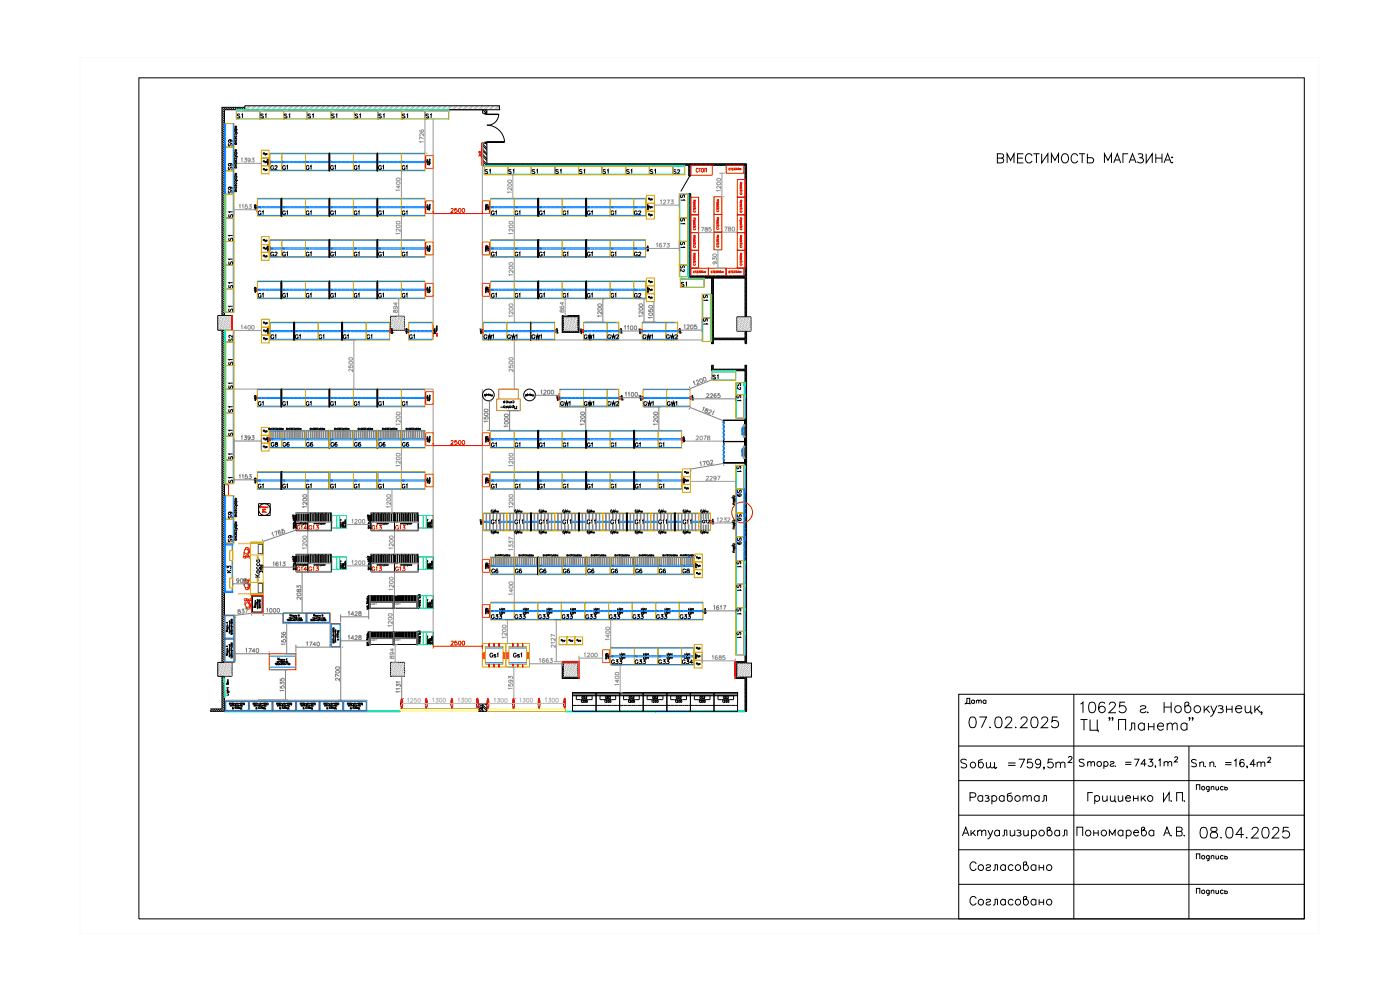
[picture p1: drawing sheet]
<svg xmlns="http://www.w3.org/2000/svg" width="420mm" height="297mm" viewBox="0 0 420 297" stroke-linecap="round" stroke-linejoin="round" font-family="sans-serif">
<defs><g id="words">
<text font-size="6.6" x="289.6" y="219.4">07.02.2025</text>
<text font-size="6.2" x="298.1" y="50.1">ВМЕСТИМОСТЬ МАГАЗИНА:</text>
<g font-size="5.7">
<text x="290" y="262.5">Согласовано</text>
<text x="290" y="272.7">Согласовано</text>
</g>
<text font-size="5.3" x="288.6" y="212.7">Дата</text>
<g font-size="4.4">
<text x="69.8" y="36.7">S1</text>
<text x="76.9" y="36.7">S1</text>
<text x="84.3" y="36.7">S1</text>
<text x="91.4" y="36.7">S1</text>
<text x="98.4" y="36.7">S1</text>
<text x="105.5" y="36.7">S1</text>
<text x="112.5" y="36.7">S1</text>
<text x="119.6" y="36.7">S1</text>
<text x="80.1" y="52.2">G2</text>
<text x="206.4" y="68.4" transform="rotate(-90 206.4 68.4)">S1</text>
<text x="121.7" y="103">G1</text>
<text x="146.4" y="173.2">G6</text>
<text x="160.9" y="173.2">G6</text>
<text x="167.9" y="173.2">G6</text>
<text x="175" y="173.2">G6</text>
<text x="182.4" y="173.2">G6</text>
<text x="189.4" y="173.2">G6</text>
<text x="196.5" y="173.2">G6</text>
<text x="203.6" y="173.2">G8</text>
<text x="223.3" y="178.5" transform="rotate(-90 223.3 178.5)">S1</text>
<text x="223.3" y="192.6" transform="rotate(-90 223.3 192.6)">S1</text>
</g>
<g font-size="4.4" fill="#989898">
<text x="126.6" y="36.7">S1</text>
<text x="119.6" y="52.2">G1</text>
<text x="206.4" y="61.4" transform="rotate(-90 206.4 61.4)">S1</text>
<text x="206.4" y="75.5" transform="rotate(-90 206.4 75.5)">S1</text>
<text x="70.9" y="103.7" transform="rotate(-90 70.9 103.7)">S2</text>
<text x="102" y="103">G1</text>
<text x="219.8" y="142.5">S1</text>
<text x="112.5" y="147.8">G1</text>
<text x="91.4" y="160.2">G13</text>
<text x="110.4" y="160.2">G13</text>
<text x="117.5" y="160.2">G13</text>
<text x="153.5" y="173.2">G6</text>
</g>
<g font-size="4.4" fill="#007fff">
<text x="83.6" y="52.2">G1</text>
<text x="90.7" y="52.2">G1</text>
<text x="98.1" y="52.2">G1</text>
<text x="105.1" y="52.2">G1</text>
<text x="112.5" y="52.2">G1</text>
<text x="80.1" y="103">G1</text>
<text x="87.5" y="103">G1</text>
<text x="94.5" y="103">G1</text>
<text x="109" y="103">G1</text>
<text x="76.2" y="147.8">G1</text>
<text x="83.6" y="147.8">G1</text>
<text x="98.1" y="147.8">G1</text>
<text x="105.1" y="147.8">G1</text>
<text x="119.6" y="147.8">G1</text>
<text x="146.4" y="147.8">G1</text>
<text x="153.5" y="147.8">G1</text>
<text x="160.5" y="147.8">G1</text>
<text x="167.6" y="147.8">G1</text>
<text x="175" y="147.8">G1</text>
<text x="182" y="147.8">G1</text>
<text x="189.4" y="147.8">G1</text>
<text x="196.5" y="147.8">G1</text>
<text x="219.8" y="171.1">S1</text>
</g>
<g font-size="4.4" fill="#dda500">
<text x="206.4" y="82.9" transform="rotate(-90 206.4 82.9)">S2</text>
<text x="223.3" y="118.2" transform="rotate(-90 223.3 118.2)">S2</text>
</g>
<g font-size="4.4" fill="#808080">
<text x="223.3" y="121.4" transform="rotate(-90 223.3 121.4)">S1</text>
<text x="90.7" y="147.8">G1</text>
<text x="87.8" y="160.2">G14</text>
<text x="223.3" y="185.6" transform="rotate(-90 223.3 185.6)">S1</text>
</g>
<g font-size="4" fill="#007fff">
<text x="70.6" y="45.2" transform="rotate(-90 70.6 45.2)">S9</text>
<text x="70.6" y="52.2" transform="rotate(-90 70.6 52.2)">S9</text>
<text x="70.6" y="59.3" transform="rotate(-90 70.6 59.3)">S9</text>
<text x="76.2" y="65.6">G1</text>
<text x="83.6" y="65.6">G1</text>
<text x="90.7" y="65.6">G1</text>
<text x="98.1" y="65.6">G1</text>
<text x="105.1" y="65.6">G1</text>
<text x="112.5" y="65.6">G1</text>
<text x="146.4" y="65.6">G1</text>
<text x="160.5" y="65.6">G1</text>
<text x="167.6" y="65.6">G1</text>
<text x="175" y="65.6">G1</text>
<text x="182" y="65.6">G1</text>
<text x="189.1" y="65.6">G2</text>
<text x="83.6" y="78">G1</text>
<text x="90.7" y="78">G1</text>
<text x="98.1" y="78">G1</text>
<text x="105.1" y="78">G1</text>
<text x="112.5" y="78">G1</text>
<text x="119.6" y="78">G1</text>
<text x="146.4" y="78">G1</text>
<text x="160.5" y="78">G1</text>
<text x="167.6" y="78">G1</text>
<text x="175" y="78">G1</text>
<text x="182" y="78">G1</text>
<text x="189.1" y="78">G2</text>
<text x="76.2" y="90.3">G1</text>
<text x="83.6" y="90.3">G1</text>
<text x="90.7" y="90.3">G1</text>
<text x="98.1" y="90.3">G1</text>
<text x="105.1" y="90.3">G1</text>
<text x="112.5" y="90.3">G1</text>
<text x="146.4" y="90.3">G1</text>
<text x="160.5" y="90.3">G1</text>
<text x="175" y="90.3">G1</text>
<text x="182" y="90.3">G1</text>
<text x="76.2" y="122.8">G1</text>
<text x="83.6" y="122.8">G1</text>
<text x="90.7" y="122.8">G1</text>
<text x="98.1" y="122.8">G1</text>
<text x="105.1" y="122.8">G1</text>
<text x="112.5" y="122.8">G1</text>
<text x="146.4" y="135.1">G1</text>
<text x="160.5" y="135.1">G1</text>
<text x="167.6" y="135.1">G1</text>
<text x="175" y="135.1">G1</text>
<text x="182" y="135.1">G1</text>
<text x="189.4" y="135.1">G1</text>
<text x="196.5" y="135.1">G1</text>
<text x="223.3" y="150.3" transform="rotate(-90 223.3 150.3)">S9</text>
<text x="70.6" y="156.6" transform="rotate(-90 70.6 156.6)">S9</text>
<text x="223.3" y="157.3" transform="rotate(-90 223.3 157.3)">S9</text>
<text x="70.6" y="163.7" transform="rotate(-90 70.6 163.7)">S9</text>
<text x="223.3" y="164.4" transform="rotate(-90 223.3 164.4)">S9</text>
</g>
<g font-size="4">
<text x="144.3" y="53.3">S1</text>
<text x="158.4" y="53.3">S1</text>
<text x="165.5" y="53.3">S1</text>
<text x="172.5" y="53.3">S1</text>
<text x="179.6" y="53.3">S1</text>
<text x="187" y="53.3">S1</text>
<text x="194" y="53.3">S1</text>
<text x="70.6" y="73.4" transform="rotate(-90 70.6 73.4)">S1</text>
<text x="80.1" y="78">G2</text>
<text x="70.6" y="80.4" transform="rotate(-90 70.6 80.4)">S1</text>
<text x="70.6" y="87.5" transform="rotate(-90 70.6 87.5)">S1</text>
<text x="203.2" y="87.1">S1</text>
<text x="70.6" y="94.5" transform="rotate(-90 70.6 94.5)">S1</text>
<text x="213.1" y="91.4" transform="rotate(-90 213.1 91.4)">S1</text>
<text x="70.6" y="110.8" transform="rotate(-90 70.6 110.8)">S1</text>
<text x="70.6" y="117.8" transform="rotate(-90 70.6 117.8)">S1</text>
<text x="70.6" y="124.9" transform="rotate(-90 70.6 124.9)">S1</text>
<text x="70.6" y="131.9" transform="rotate(-90 70.6 131.9)">S1</text>
<text x="83.6" y="135.1">G6</text>
<text x="90.7" y="135.1">G6</text>
<text x="98.1" y="135.1">G6</text>
<text x="105.1" y="135.1">G6</text>
<text x="112.5" y="135.1">G6</text>
<text x="119.6" y="135.1">G6</text>
<text x="70.6" y="139" transform="rotate(-90 70.6 139)">S1</text>
<text x="146" y="158.4">G11</text>
<text x="153.1" y="158.4">G11</text>
<text x="160.5" y="158.4">G11</text>
<text x="167.6" y="158.4">G11</text>
<text x="175" y="158.4">G11</text>
<text x="182" y="158.4">G11</text>
<text x="189.4" y="158.4">G11</text>
<text x="196.5" y="158.4">G11</text>
<text x="70.2" y="173.2" transform="rotate(-90 70.2 173.2)">K3</text>
<text x="145.7" y="198.3">Gs1</text>
<text x="152.8" y="198.3">Gs1</text>
</g>
<g font-size="4" fill="#989898">
<text x="151.3" y="53.3">S1</text>
<text x="119.6" y="65.6">G1</text>
<text x="153.5" y="65.6">G1</text>
<text x="70.6" y="66.3" transform="rotate(-90 70.6 66.3)">S1</text>
<text x="153.5" y="78">G1</text>
<text x="119.6" y="90.3">G1</text>
<text x="153.5" y="90.3">G1</text>
<text x="167.6" y="90.3">G1</text>
<text x="119.6" y="122.8">G1</text>
<text x="153.5" y="135.1">G1</text>
<text x="91.4" y="172.5">G13</text>
<text x="110.4" y="172.5">G13</text>
<text x="117.5" y="172.5">G13</text>
</g>
<text font-size="4" fill="#dda500" x="200.7" y="53.3">S2</text>
<g font-size="4" fill="#808080">
<text x="189.1" y="90.3">G2</text>
<text x="213.1" y="98.4" transform="rotate(-90 213.1 98.4)">S1</text>
<text x="212.7" y="115">S1</text>
<text x="70.6" y="146" transform="rotate(-90 70.6 146)">S1</text>
<text x="87.8" y="172.5">G14</text>
</g>
<text font-size="4" fill="#ff3f00" x="80.1" y="135.1">G8</text>
<text font-size="3.5" fill="#f00" x="145.3" y="48.3" transform="rotate(-90 145.3 48.3)">ЭКП</text>
<text font-size="3.5" fill="#989898" x="209.5" y="158">G12</text>
<text font-size="3.5" x="173.2" y="211">GD2</text>
<text font-size="3.1" x="171.8" y="193.7">Пуф</text>
<g font-size=".9" fill="#991b1e">
<text x="111.2" y="181.5">GM1</text>
<text x="118.3" y="181.5">GM1</text>
<text x="111.2" y="192.4">GM1</text>
<text x="118.3" y="192.4">GM1</text>
</g>
</g></defs>
<!-- layer: _print 2 -->
<path d="M24 17.2h.1M24 17.2h371.8v262.9h-371.8zM24 17.2h371.8" fill="none" stroke="#fafafa" stroke-width=".3"/>
<path d="M224.1 49.1v46M169.1 95.1h4.3v4.3h-4.3zM214.1 82.8h9.5M221.1 95.1h4.3v4.3h-4.3zM223.6 95.1v-11.7h-9.5v18.1h9.5v-2.1M224.1 99.4v3.7h-.5v-1.2h-9.5v1.2M224.1 110.8v-1.2h-.5v1.2h-9.5v-1.2h-.5v1.6M169.1 198.9h4.3v4.2h-4.3zM224.1 199h-2.9v4.1h2.9M224.1 203.3v10.1" fill="none" stroke="#000" stroke-width=".3"/>
<g fill="none" stroke="#000" stroke-width=".3">
<path d="M66.6 39.1l.8 .7M66.6 38.4l.8 .7M66.6 37.7l.8 .8M66.6 37.1l.8 .7M66.6 36.4l.8 .8M66.6 35.8l.8 .7M66.6 35.1l.8 .7M66.6 34.4l.8 .8M66.6 33.8l.8 .7M66.6 33.1l.8 .7M66.6 32.4l.8 .8M67 32.2l.8 .7"/>
<path d="M67.7 32.2l.7 .7M144.9 33.9v.1M144.9 32.9l1.1 1.1M145.4 32.9l.7 .7M145.5 34h.6v.2l-.6 .1zM145.5 34h.6M146.1 34.2l3.5 .2zM146.1 37.5a5.4 5.4 0 0 1 5.3 5M149.7 34.2a3.4 3.4 0 0 1-3.6 3.4M66.6 53.6l.8 .7M66.6 52.9l.8 .8M66.6 46.3l.8 .8"/>
<path d="M144.9 48.5l1.1 1.1M144.9 43.2l1.2 1.2M145.5 42.7h.6v.2h-.6zM145.5 42.9h.6M145.6 42.9l.5 .5M146.1 42.6l5.3 .1zM149.8 49.1l-.5 .5M150.1 49.1l-.4 .5M156.9 49.1l-.5 .5M157.3 49.1l-.5 .5M164 49.1l-.4 .5M164.5 49.1l-.5 .5"/>
<path d="M170.8 49.1l-.5 .5M171.2 49.1l-.5 .5M178 49.1l-.5 .5M178.3 49.1l-.4 .5M185.1 49.1l-.5 .5M185.5 49.1l-.5 .5M185.9 49.1l-.5 .5M192.3 49.1l-.5 .5M192.6 49.1l-.4 .5M193.1 49.1l-.5 .5M199 49.1l-.5 .5M199.4 49.1l-.4 .5"/>
<path d="M199.8 49.1l-.5 .5M206.6 49.1l-.5 .5M207 49.1l-.5 .5M207.3 49.9l-.6 .6M207.3 50.4l-.6 .6M207.3 51.5l-.6 .6M207.3 52.7l-.1 .1M207.3 49.2l-.6 .6M207.3 50.7l-.6 .6M207.3 51.2l-.6 .5M207.3 51.9l-.6 .6M207.3 52.4l-.5 .4"/>
<path d="M207.4 49.1l-.5 .5M207.8 49.1l-1.1 1.1M208.1 49.1l-.4 .5M208.6 49.1l-.5 .5M208.9 49.1l-.4 .5M209.4 49.1l-.5 .5M209.7 49.1l-.4 .5M210.1 49.1l-.4 .5M210.6 49.1l-.5 .5M210.9 49.1l-.4 .5M211.4 49.1l-.6 .5M211.7 49.1l-.4 .5"/>
<path d="M212.1 49.1l-.4 .5M212.5 49.1l-.4 .5M212.9 49.1l-.4 .5M213.3 49.1l-.5 .5M213.7 49.1l-.4 .5M214.1 49.1l-.5 .5M214.5 49.1l-.4 .5M214.9 49.1l-.5 .5M215.3 49.1l-.5 .5M215.7 49.1l-.4 .5M216.1 49.1l-.5 .5M216.5 49.1l-.5 .5"/>
<path d="M216.9 49.1l-.5 .5M217.3 49.1l-.5 .5M217.7 49.1l-.5 .5M218.1 49.1l-.5 .5M218.5 49.1l-.5 .5M218.9 49.1l-.5 .5M219.3 49.1l-.5 .5M219.7 49.1l-.5 .5M220.1 49.1l-.5 .5M220.5 49.1l-.5 .5M220.9 49.1l-.5 .5M221.3 49.1l-.5 .5"/>
<path d="M221.7 49.1l-.5 .5M222.1 49.1l-.5 .5M222.4 49.1l-.4 .5M222.9 49.1l-.5 .5M223.3 49.1l-.5 .5M223.6 49.2l-.4 .4M223.6 49.6h.1M223.9 49.1l-.3 .4M224.1 59.7l-.5 .5M224.1 49.4l-.5 .5M224.1 49.8l-.5 .5M224.1 50.2l-.5 .5"/>
<path d="M224.1 50.6l-.5 .4M224.1 51l-.5 .5M224.1 51.4l-.5 .4M224.1 51.8l-.5 .5M224.1 52.2l-.5 .4M224.1 52.6l-.5 .4M224.1 53l-.5 .5M224.1 53.4l-.5 .4M224.1 53.7l-.5 .5M224.1 54.2l-.5 .4M224.1 54.6l-.5 .4M224.1 54.9l-.5 .5"/>
<path d="M224.1 55.4l-.5 .4M224.1 55.7l-.5 .5M224.1 56.2l-.5 .4M224.1 56.5l-.5 .5M224.1 56.9l-.5 .5M224.1 57.3l-.5 .5M224.1 57.7l-.5 .5M224.1 58.2l-.5 .4M224.1 58.5l-.5 .5M224.1 58.9l-.5 .5M224.1 59.3l-.5 .5M66.6 75.5l.8 .7"/>
<path d="M66.6 74.8l.8 .8M66.6 74.2l.8 .7M66.6 68.2l.8 .7M66.6 67.5l.8 .8M66.6 60.9l.8 .7M66.6 60.2l.8 .8M207.3 62.7l-.6 .6M207.3 69.4l-.6 .6M207.3 69.8l-.6 .6M207.3 76.6l-.6 .6M207.3 77l-.6 .6M224.1 60.1l-.5 .5"/>
<path d="M224.1 60.5l-.5 .5M224.1 60.9l-.5 .5M224.1 61.3l-.5 .5M224.1 61.7l-.5 .5M224.1 62.1l-.5 .5M224.1 62.5l-.5 .5M224.1 62.9l-.5 .5M224.1 63.3l-.5 .5M224.1 63.7l-.5 .5M224.1 64.1l-.5 .5M224.1 64.5l-.5 .5M224.1 64.9l-.5 .4"/>
<path d="M224.1 65.3l-.5 .5M224.1 65.7l-.5 .5M224.1 66.1l-.5 .4M224.1 66.5l-.5 .5M224.1 66.9l-.5 .4M224.1 67.3l-.5 .5M224.1 67.7l-.5 .4M224.1 68.1l-.5 .4M224.1 68.5l-.5 .4M224.1 68.9l-.5 .4M224.1 69.2l-.5 .6M224.1 69.7l-.5 .4"/>
<path d="M224.1 70l-.5 .5M224.1 70.5l-.5 .4M224.1 70.9l-.5 .4M224.1 71.2l-.5 .5M224.1 71.7l-.5 .4M224.1 72l-.5 .5M224.1 72.5l-.5 .4M224.1 72.8l-.5 .5M224.1 73.2l-.5 .5M224.1 73.6l-.5 .5M224.1 74l-.5 .5M224.1 74.4l-.5 .5"/>
<path d="M224.1 74.8l-.5 .5M224.1 75.2l-.5 .5M224.1 75.6l-.5 .5M224.1 76l-.5 .5M224.1 76.4l-.5 .5M224.1 76.8l-.5 .5M224.1 77.2l-.5 .5M224.1 77.6l-.5 .5M224.1 78l-.5 .5M224.1 78.4l-.5 .5M224.1 78.8l-.5 .5M224.1 79.2l-.5 .5"/>
<path d="M224.1 79.6l-.5 .5M224.1 80l-.5 .5M66.6 89.4l.8 .7M66.6 88.7l.8 .8M66.6 82.1l.8 .7M66.6 81.4l.8 .8M169 94.7l-.3 .3M169.1 97.8l-.4 .4M169.1 98.2l-.4 .4M169.1 95.4l-.4 .4M169.1 95.8l-.4 .4M169.1 96.2l-.4 .4"/>
<path d="M169.1 96.6l-.4 .4M169.1 97l-.4 .4M169.1 97.4l-.4 .4M169.1 98.6l-.4 .4M169.1 99l-.4 .3M169.1 99.4l-.3 .3M169.4 94.7l-.7 .7M169.5 99.4l-.4 .3M169.8 94.7l-.4 .4M169.9 99.4l-.3 .3M170.2 94.7l-.3 .4M170.3 99.4l-.3 .3"/>
<path d="M170.6 94.7l-.3 .4M170.7 99.4l-.3 .3M171 94.7l-.4 .4M171.1 99.4l-.3 .3M171.4 94.7l-.3 .4M171.5 99.4l-.4 .3M171.8 94.7l-.4 .4M171.9 99.4l-.3 .3M172.2 94.7l-.3 .4M172.3 99.4l-.4 .3M172.6 94.7l-.4 .4M172.7 99.4l-.3 .3"/>
<path d="M173 94.7l-.4 .4M173.1 99.4l-.4 .3M173.4 94.7l-.4 .4M173.8 95.5l-.4 .4M173.8 96.7l-.4 .4M173.8 98.3l-.4 .4M173.8 94.7l-.4 .4M173.8 95.2l-.4 .3M173.8 96l-.4 .3M173.8 96.3l-.4 .4M173.8 97.1l-.4 .4M173.8 97.5l-.4 .4"/>
<path d="M173.8 97.9l-.4 .4M173.8 98.7l-.4 .4M173.8 99.1l-.7 .6M173.8 99.5l-.2 .2M208 82.8l.6 .6M208.4 82.8l.6 .6M208.7 82.8l-.6 .6M208.8 82.8l.6 .6M209.1 82.8l-.6 .6M209.2 82.8l.5 .6M209.5 82.8l-.5 .5M209.6 82.8l.6 .6"/>
<path d="M210.2 83.3l.5-.5 .7 .6M210.3 82.8l-.6 .6M210.4 82.8l.5 .6 .6-.6M211.6 82.8l.6 .6M211.9 82.8l-.5 .5M211.9 82.8l.6 .6M212.3 82.8l-.6 .6-.6-.6-.5 .6-.7-.6-.6 .6M212.3 82.8l.6 .6M212.7 82.8l-.6 .6M212.8 82.8l.5 .6M213.1 82.8l-.6 .5M213.1 82.8l.6 .6"/>
<path d="M213.5 82.8l-.6 .6M213.6 82.8l.5 .6 .6-.6M214.1 83.5l-.5 .4M214.1 83.8l-.5 .5M214.1 84.2l-.5 .5M214.1 84.7l-.5 .4M214.1 85l-.5 .5M214.1 85.5l-.5 .4M214.1 85.8l-.5 .5M214.1 92.6l-.5 .5M214.1 93l-.5 .5M214.1 93.4l-.5 .4"/>
<path d="M214.1 99.7l-.5 .5M214.3 82.8l-.7 .7M214.3 82.8l.6 .6 .6-.6M214.7 82.8l.6 .6M215.5 82.8l.6 .6 .5-.6M215.9 82.8l-.6 .6M215.9 82.8l.6 .6M216.3 82.8l-.6 .6-.6-.6-.6 .6-.6-.6-.6 .6M216.3 82.8l.6 .6M216.7 82.8l.6 .6M217.1 82.8l-.6 .6M217.1 82.8l.6 .6"/>
<path d="M217.3 83.4l.6-.6 .6 .6 .6-.6 .6 .6 .5-.6 .7 .6M217.5 82.8l-.6 .6M217.5 82.8l.6 .6M218.3 82.8l-.6 .6M218.3 82.8l.5 .6 .6-.6 .7 .6 .5-.6M218.6 82.8l-.6 .6M218.7 82.8l.6 .6 .6-.6M219.9 82.8l.6 .6M220.7 82.8l.6 .6M221.1 82.8l-.6 .6M221.1 82.8l.6 .6M221.4 82.8l-.6 .6"/>
<path d="M221.5 82.8l.6 .6M221.8 82.8l-.5 .6M221.9 82.8l.5 .6 .6-.6 .6 .5M222.2 82.8l-.6 .6M222.3 82.8l.5 .6 .6-.6 .2 .2M222.6 82.8l-.6 .6M222.7 82.8l.6 .6M223.6 83l-.4 .4M223.6 99.4h.1M224 99.4l-.4 .4M224.1 80.4l-.5 .4M224.1 80.8l-.5 .5"/>
<path d="M224.1 81.2l-.5 .4M224.1 81.6l-.5 .5M224.1 82l-.5 .5M224.1 82.4l-.5 .4M224.1 82.8l-.5 .5M224.1 83.2l-.5 .4M224.1 83.6l-.5 .4M224.1 84l-.5 .4M224.1 84.4l-.5 .4M224.1 84.8l-.5 .4M224.1 85.2l-.5 .4M224.1 85.5l-.5 .5"/>
<path d="M224.1 86l-.5 .4M224.1 86.3l-.5 .5M224.1 86.7l-.5 .5M224.1 87.2l-.5 .4M224.1 87.5l-.5 .5M224.1 88l-.5 .4M224.1 88.3l-.5 .5M224.1 88.7l-.5 .5M224.1 89.1l-.5 .5M224.1 89.5l-.5 .5M224.1 89.9l-.5 .5M224.1 90.3l-.5 .5"/>
<path d="M224.1 90.7l-.5 .5M224.1 91.1l-.5 .5M224.1 91.5l-.5 .5M224.1 91.9l-.5 .5M224.1 92.3l-.5 .5M224.1 92.7l-.5 .5M224.1 93.1l-.5 .5M224.1 93.5l-.5 .5M224.1 93.9l-.5 .5M224.1 94.3l-.5 .5M224.1 94.7l-.4 .4M224.1 99.7l-.5 .5"/>
<path d="M66.6 104.6l.8 .8M66.6 105.3l.8 .7M66.6 111.9l.8 .7M66.6 112.6l.8 .7M66.6 118.5l.8 .8M66.6 119.2l.8 .7M213.6 109.6v.1M214 109.6l-.4 .5M214.1 110l-.5 .4M214.1 110.4l-.5 .5M214.1 100.1l-.5 .5M214.1 100.5l-.5 .5"/>
<path d="M214.1 101l-.5 .4M214.1 101.3l-.5 .5M214.1 101.7l-.5 .5M214.1 102.1l-.5 .5M214.1 102.5l-.5 .5M214.1 102.9l-.2 .2M214.1 101.7l.2 .2M214.2 101.5l.5 .4M214.7 101.5l.4 .4M215 101.5l.5 .4M215.4 101.5l.5 .4M215.8 101.5l.5 .4"/>
<path d="M216.2 101.5l.5 .4M216.6 101.5l.5 .4M217 101.5l.5 .4M217.4 101.5l.5 .4M217.8 101.5l.5 .4M218 110.8l-.5 .4M218.2 101.5l.5 .4M218.4 110.8l-.5 .4M218.6 101.5l.5 .4M218.8 110.8l-.5 .4M219 101.5l.5 .4M219.2 110.8l-.5 .4"/>
<path d="M219.4 101.5l.5 .4M219.6 110.8l-.5 .4M219.8 101.5l.5 .4M220 110.8l-.5 .4M220.2 101.5l.5 .4M220.4 110.8l-.5 .4M220.6 101.5l.5 .4M220.8 110.8l-.5 .4M221 101.5l.5 .4M221.2 110.8l-.5 .4M221.4 101.5l.5 .4M221.6 110.8l-.5 .4"/>
<path d="M221.8 101.5l.5 .4M222 110.8l-.5 .4M222.2 101.5l.5 .4M222.4 110.8l-.5 .4M222.6 101.5l.5 .4M222.8 110.8l-.5 .4M223 101.5l.5 .4M223.2 110.8l-.5 .4M223.4 101.5l.2 .2M223.6 110.8l-.5 .4M223.6 111.2h-.1M223.7 109.6l-.1 .1"/>
<path d="M224.1 109.6l-.5 .5M224.1 110l-.5 .4M224.1 110.4l-.5 .5M224.1 110.8l-.5 .4M224.1 111.2l-.5 .5M224.1 111.6l-.5 .4M224.1 112l-.5 .4M224.1 112.4l-.5 .4M224.1 100.1l-.5 .5M224.1 100.5l-.5 .5M224.1 100.9l-.5 .5M224.1 101.3l-.5 .5"/>
<path d="M224.1 101.7l-.5 .5M224.1 102.1l-.5 .5M224.1 102.5l-.5 .5M224.1 102.9l-.3 .2M66.6 125.8l.8 .8M66.6 126.5l.8 .7M66.6 133.1l.8 .7M66.6 133.8l.8 .7M66.6 139.7l.8 .7M224.1 122.7l-.5 .5M224.1 123.1l-.5 .5M224.1 123.5l-.5 .5"/>
<path d="M224.1 123.9l-.5 .5M224.1 124.3l-.5 .4M224.1 124.7l-.5 .5M224.1 125.1l-.5 .4M224.1 125.5l-.5 .5M224.1 125.9l-.5 .5M224.1 126.3l-.5 .4M224.1 126.7l-.5 .5M224.1 127.1l-.5 .4M224.1 127.5l-.5 .4M224.1 127.9l-.5 .4M224.1 128.3l-.5 .4"/>
<path d="M224.1 128.6l-.5 .5M224.1 129.1l-.5 .4M224.1 129.4l-.5 .5M224.1 129.9l-.5 .4M224.1 130.2l-.5 .5M224.1 130.6l-.5 .5M224.1 131l-.5 .5M224.1 131.4l-.5 .5M224.1 131.9l-.5 .4M224.1 132.2l-.5 .5M224.1 132.6l-.5 .5M224.1 133l-.5 .5"/>
<path d="M224.1 133.4l-.5 .5M224.1 133.8l-.5 .5M224.1 134.2l-.5 .5M224.1 134.6l-.5 .5M224.1 135l-.5 .5M224.1 135.4l-.5 .5M224.1 135.8l-.5 .5M224.1 136.2l-.5 .5M224.1 136.6l-.5 .5M224.1 137l-.5 .5M224.1 137.4l-.5 .5M66.6 140.4l.8 .7"/>
<path d="M66.6 141l.8 .8M66.6 147l.8 .7M66.6 147.7l.8 .7M66.6 148.3l.8 .8M66.6 149l.8 .7M66.6 149.6l.8 .8M66.6 150.3l.8 .8M66.6 151l.8 .7M66.6 157.6l.8 .8M66.6 158.3l.8 .7M224.1 144.6l-.5 .4M224.1 143.7l-.5 .5"/>
<path d="M224.1 144.2l-.5 .4M224.1 151.3l-.5 .5M224.1 151.7l-.5 .5M224.1 158.4l-.5 .5M224.1 158.9l-.5 .4M66.6 164.9l.8 .7M66.6 165.6l.8 .7M66.6 166.2l.8 .7M66.6 166.9l.8 .7M66.6 167.5l.8 .8M66.6 174.1l.8 .8M66.6 174.8l.8 .7"/>
<path d="M66.6 175.5l.8 .7M66.6 176.1l.8 .8M66.6 176.8l.8 .7M66.6 177.5l.8 .7M66.6 178.1l.8 .8M66.6 178.8l.8 .7M66.6 179.4l.8 .8M224.1 165.6l-.5 .5M224.1 166l-.5 .5M224.1 172.4l-.5 .4M224.1 172.7l-.5 .6M224.1 179.9l-.5 .5"/>
<path d="M66.6 180.1l.8 .8M66.6 180.8l.8 .7M66.6 181.4l.8 .8M66.6 182.1l.8 .7M66.6 182.8l.8 .7M66.6 183.4l.8 .8M66.6 184.1l.8 .7M66.6 184.8l.8 .7M66.6 185.4l.8 .8M66.6 186.1l.8 .7M66.6 186.8l.8 .7M66.6 187.4l.8 .8"/>
<path d="M66.6 188.1l.8 .7M66.6 188.8l.8 .7M66.6 189.4l.8 .7M66.6 190.1l.8 .7M66.6 190.7l.8 .8M66.6 191.4l.8 .7M66.6 192.1l.8 .7M66.6 192.7l.8 .7M66.6 193.4l.8 .7M66.6 194l.8 .8M66.6 194.7l.8 .7M66.6 195.4l.8 .7"/>
<path d="M66.6 196l.8 .8M66.6 196.7l.8 .7M66.6 197.3l.8 .8M66.6 198l.7 .7M66.6 198.7h.1M168.9 198.5l-.2 .2M169.1 199.1l-.4 .4M169.1 199.5l-.4 .4M169.1 199.9l-.4 .4M169.3 198.5l-.6 .6M169.7 198.5l-.4 .4M170 198.5l-.3 .4"/>
<path d="M170.5 198.5l-.4 .4M170.8 198.5l-.3 .4M171.3 198.5l-.4 .4M171.6 198.5l-.3 .4M172 198.5l-.3 .4M172.5 198.5l-.4 .4M172.8 198.5l-.3 .4M173.2 198.5l-.3 .4M173.6 198.5l-.3 .4M173.8 198.8l-.4 .4M173.8 199.2l-.4 .4M173.8 199.6l-.4 .4"/>
<path d="M221 198.5l-.3 .4M221.2 199.2l-.5 .5M221.2 199.6l-.5 .5M221.2 200l-.5 .5M221.4 198.5l-.7 .8M221.8 198.5l-.4 .5M222.2 198.5l-.4 .5M222.6 198.5l-.4 .5M223 198.5l-.4 .5M223.4 198.5l-.4 .5M224.1 198.2l-.7 .8M224.1 186.7l-.5 .4"/>
<path d="M224.1 187.1l-.5 .4M224.1 193.8l-.5 .5M224.1 194.2l-.5 .5M224.1 194.6l-.5 .5M224.1 195l-.5 .5M224.1 195.4l-.5 .5M224.1 195.8l-.5 .5M224.1 196.2l-.5 .5M224.1 196.6l-.5 .5M224.1 197l-.5 .5M224.1 197.4l-.5 .5M224.1 197.8l-.5 .5"/>
<path d="M224.1 198.6l-.4 .4M63.1 213l.4 .4M63.4 212.7l.8 .7M64.1 212.7l.7 .7M64.8 212.7l.7 .7M65.4 212.7l.8 .7M66.1 212.7l.7 .7M66.6 203.3l.8 .7M66.6 203.9l.8 .8M66.6 204.6l.8 .7M66.6 205.3l.8 .7M66.6 205.9l.8 .8"/>
<path d="M66.6 206.6l.8 .7M66.6 207.3l.8 .7M66.6 207.9l.8 .8M66.6 208.6l.8 .7M66.6 209.2l.8 .8M66.6 209.9l.8 .8M66.6 210.6l.8 .7M66.6 211.2l.8 .8M66.6 211.9l.8 .7M66.6 212.6l.8 .7M66.9 202.9l.5 .5M143.7 213.4h.1"/>
<path d="M143.7 212.8l.6 .6M144.3 212.7l.6 .6M144.9 212l1.2 1.3M144.9 213.1l.3 .3M144.9 211.5l1.2 1.3M145.6 211.2l.5 .5M169.1 200.3l-.4 .3M169.1 200.7l-.4 .4M169.1 201.1l-.4 .4M169.1 201.5l-.4 .4M169.1 201.9l-.4 .4M169.1 202.3l-.4 .3"/>
<path d="M169.1 202.7l-.4 .4M169.1 203.1l-.4 .3M169.4 203.1l-.4 .5M169.8 203.1l-.4 .5M170.2 203.1l-.4 .5M170.6 203.1l-.4 .5M171 203.1l-.4 .5M171.4 203.1l-.4 .5M171.8 203.1l-.4 .5M172.2 203.1l-.4 .5M172.6 203.1l-.4 .5M173 203.1l-.4 .5"/>
<path d="M173.8 200l-.4 .4M173.8 200.4l-.4 .4M173.8 200.8l-.4 .4M173.8 201.2l-.4 .4M173.8 201.6l-.4 .4M173.8 202l-.4 .4M173.8 202.4l-.4 .4M173.8 202.8l-.8 .8M173.8 203.2l-.4 .4M221.2 200.3l-.5 .6M221.2 200.8l-.5 .5M221.2 201.2l-.5 .5"/>
<path d="M221.2 201.5l-.5 .6M221.2 202l-.5 .5M221.2 202.3l-.5 .6M221.2 202.8l-.5 .5M221.2 203.1l-.4 .5M221.6 203.1l-.4 .5M222 203.1l-.4 .5M222.4 203.1l-.4 .5M222.8 203.1l-.4 .5M223.2 203.1l-.5 .5M223.5 203.1l-.3 .5M224 203.1l-.5 .5"/>
<path d="M224.1 203.4l-.5 .5M224.1 203.8l-.5 .5M224.1 204.2l-.5 .5M224.1 204.6l-.5 .5M224.1 205l-.5 .5M224.1 205.4l-.5 .5M224.1 205.8l-.5 .5M224.1 206.2l-.5 .5M224.1 206.6l-.5 .5M224.1 207l-.5 .5M224.1 207.4l-.5 .5M224.1 207.8l-.5 .5"/>
<path d="M224.1 208.2l-.5 .5M224.1 208.6l-.5 .5M224.1 209l-.5 .5M224.1 209.4l-.5 .5M224.1 209.8l-.5 .5M224.1 210.2l-.5 .5M224.1 210.6l-.5 .5M224.1 211l-.5 .4M224.1 211.4l-.5 .5M224.1 211.8l-.5 .4M224.1 212.2l-.5 .4M224.1 212.6l-.5 .4"/>
<path d="M224.1 213l-.5 .4M224.1 213.3l-.1 .1"/>
</g>
<!-- layer: 0.5 -->
<g fill="none" stroke="#000" stroke-width=".3">
<path d="M73.5 32.2h-6.9v62.5M144.9 34v-1.1h-77.5v61.8h-2.1v4.4h2.1v99.6M146.1 32.9v1.1M206.7 58.2h.6v24.6h-.6zM207 52.8l-2.7 4.6M224.1 49.1h-78v-6.2h-1.2v6.7h61.8v3.2h.6v-3.2h16.3v33.2M66.6 99.1v99.6M69.6 94.7v4.4M117.2 94.9h4.2v4.2h-4.2zM168.7 94.7h5.1v5h-5.1zM206.7 82.8h7.4M206.7 83.4h7.4"/>
<path d="M214.1 101.5v-18.1h-.5v19.7h.5v-1.2M224.1 110.8v88.2h1.4v4.1h-1.4v10.3h-.5v-9.8h-2.9v-5.1h2.9v-87.3h-10M65.3 198.7h4.3v4.2h-4.3zM117.2 198.7h4.2v4.2h-4.2zM168.7 198.5h5.1v5.1h-5.1zM66.6 202.9v9.8h-3.5M67.4 202.9v10.5h-4.4M143.7 211.2h2.4v2.2h-2.4zM143.7 212.6h1.2M144.9 211.2v2.2"/>
<circle cx="144.4" cy="212.1" r=".36"/>
</g>
<g fill="#0ff" stroke="#0ff" stroke-width=".3">
<path d="M196.7 213.6h26.9v-.3zM196.7 213.3h26.9l-26.9 .3zM169.7 213.6h27v-.3zM169.7 213.3h27l-27 .3z"/>
<path d="M67.4 213.6h52.6v-.3zM67.4 213.3h52.6l-52.6 .3z"/>
</g>
<path d="M120 212.6h23.7v.8h-23.7zM146.1 212.6h23.6v.9h-23.6z" fill="none" stroke="#ff0" stroke-width=".3"/>
<!-- layer: 0.5 -->
<path d="M68.6 145.4v3.2h-1.2" fill="none" stroke="#f00" stroke-width=".3"/>
<!-- layer: 0_RC_Hatch_Concrete -->
<g fill="none" stroke="#bababa" stroke-width=".3">
<path d="M65.4 97h.1M65.5 94.9l-.2 .2M65.5 96.2l-.2 .2M65.7 96.1h.1M65.7 98.7l-.4 .3M65.8 95.3l-.5 .4M65.9 95.2h.1M65.9 97.8l-.6 .6M66.1 97.6h.1M66.2 96.9l-.9 .8M66.3 96.7h.1M66.4 96l-.8 .8"/>
<path d="M66.7 95.1l-.8 .8M66.8 97.6l-.8 .8M67 97.4h.1M67.1 96.6l-.9 .9M67.3 96.5h.1M67.3 95.7l-.8 .8M67.8 97.3l-.9 .8M67.9 97.1h.1M68 96.4l-.8 .8M68.1 96.2h.1M68.2 95.5l-.8 .8M68.6 97.8h.1"/>
<path d="M68.7 97.1l-.9 .8M68.8 96.9h.1M68.9 96.1l-.8 .9M69.1 96h.1M69.2 95.2l-.9 .9M69.3 97.7l-.8 .8M69.5 97.6h.1M69.6 96.8l-.9 .8M69.6 96.1l-.6 .6M117.3 97h.1M117.3 94.9l-.1 .2M117.4 96.2l-.2 .2"/>
<path d="M117.5 96.1h.1M117.5 98.7l-.3 .3M117.6 95.3l-.4 .4M117.7 98.5h.1M117.8 95.2h.1M117.8 97.8l-.6 .6M118 97.6h.1M118 94.9v.1M118.1 96.9l-.9 .8M118.2 96.7h.1M118.3 96l-.8 .8M118.4 95.8h.1"/>
<path d="M118.4 98.5l-.6 .6M118.5 95.1l-.8 .8M118.6 98.3h.1M118.7 97.6l-.8 .8M118.9 97.4h.1M118.9 96.6l-.8 .9M119.1 96.5h.1M119.2 95.7l-.9 .8M119.3 99h.1M119.3 94.9l-.7 .8M119.4 95.6h.1M119.4 98.2l-.9 .8"/>
<path d="M119.5 98h.1M119.6 97.3l-.8 .8M119.8 97.1h.1M119.9 96.4l-.9 .8M120 94.9l-.5 .5M120 96.2h.1M120 98.9l-.2 .2M120.1 95.5l-.8 .8M120.3 95.3h.1M120.3 97.9l-.8 .9M120.4 97.8h.1M120.5 97.1l-.8 .8"/>
<path d="M120.6 94.9l-.2 .3M120.7 96.9h.1M120.8 96.1l-.8 .9M120.9 96h.1M121 95.2l-.8 .9M121.2 95.1h.1M121.2 97.7l-.9 .8M121.4 97.6h.1M121.4 96.8l-.8 .8M121.5 96.1l-.7 .6M121.5 95.4l-.4 .4M169.2 97.3h.1"/>
<path d="M169.2 95.2l-.1 .2M169.3 96.5l-.2 .2M169.4 96.3h.1M169.4 99l-.3 .3M169.5 95.6l-.4 .4M169.6 98.8h.1M169.7 95.4h.1M169.7 98.1l-.6 .6M169.8 97.9h.1M169.9 97.2l-.8 .8M169.9 95.2l-.1 .1M170.1 97h.1"/>
<path d="M170.2 96.3l-.8 .8M170.3 96.1h.1M170.3 98.7l-.6 .7M170.4 95.4l-.8 .8M170.5 98.6h.1M170.6 97.9l-.8 .8M170.8 97.7h.1M170.8 96.9l-.8 .9M171 96.8h.1M171.1 96l-.8 .8M171.2 99.3h.1M171.2 95.2l-.7 .8"/>
<path d="M171.3 95.9h.1M171.3 98.5l-.9 .8M171.4 98.3h.1M171.5 97.6l-.8 .8M171.6 97.4h.1M171.7 96.7l-.8 .8M171.9 95.2l-.5 .5M171.9 96.5h.1M171.9 99.2l-.2 .2M172 95.8l-.8 .8M172.1 99h.1M172.2 95.6h.1"/>
<path d="M172.2 98.2l-.8 .9M172.3 98.1h.1M172.4 97.4l-.8 .8M172.5 95.2l-.2 .2M172.6 97.2h.1M172.7 96.4l-.9 .9M172.8 96.3h.1M172.8 98.9l-.4 .5M172.9 95.5l-.8 .8M173 98.7h.1M173.1 95.4h.1M173.1 98l-.9 .8"/>
<path d="M173.3 97.9h.1M173.3 97.1l-.8 .8M173.4 99l-.4 .4M173.4 98.4l-.2 .2M173.4 96.4l-.7 .6M173.4 95.7l-.4 .4M221.2 97.3h.1M221.2 95.2l-.1 .2M221.3 96.5l-.2 .2M221.4 96.3h.1M221.4 99l-.3 .3M221.5 95.6l-.4 .4"/>
<path d="M221.6 98.8h.1M221.7 95.4h.1M221.7 98.1l-.6 .6M221.9 97.9h.1M221.9 95.2v.1M221.9 97.2l-.8 .8M222.1 97h.1M222.2 96.3l-.9 .8M222.4 96.1h.1M222.4 98.7l-.7 .7M222.4 95.4l-.8 .8M222.5 98.6h.1"/>
<path d="M222.6 97.9l-.8 .8M222.8 97.7h.1M222.9 96.9l-.9 .9M223 96.8h.1M223.1 96l-.8 .8M223.2 99.3h.1M223.2 95.2l-.7 .8M223.3 95.9h.1M223.3 98.5l-.9 .8M223.4 98.3h.1M223.5 97.6l-.8 .8M223.7 97.4h.1"/>
<path d="M223.8 96.7l-.9 .8M223.9 95.2l-.5 .5M223.9 96.5h.1M223.9 99.2l-.2 .2M224 95.8l-.8 .8M224.1 99h.1M224.2 95.6h.1M224.2 98.2l-.9 .9M224.4 98.1h.1M224.4 97.4l-.8 .8M224.6 95.2l-.2 .2M224.6 97.2h.1"/>
<path d="M224.7 96.4l-.9 .9M224.8 96.3h.1M224.8 98.9l-.4 .5M224.9 95.5l-.8 .8M225 98.7h.1M225.1 95.4h.1M225.1 98l-.8 .8M225.2 97.9h.1M225.3 97.1l-.8 .8M225.4 99l-.3 .4M225.4 98.4l-.2 .2M225.4 96.4l-.6 .6"/>
<path d="M225.4 95.7l-.4 .4M65.5 198.8l-.2 .1M65.7 199.9h.1M65.8 199.2l-.5 .3M65.9 199h.1M66.2 198.8h-.1M66.4 199.8l-.8 .8M66.6 199.7h.1M66.7 198.9l-.8 .9M67.3 199.6l-.8 .8M67.5 198.8l-.8 .7M67.5 199.4h.1"/>
<path d="M68.1 198.8l-.4 .4M68.2 199.3l-.8 .8M68.4 199.2h.1M68.8 198.8l-.2 .2M68.9 200l-.8 .8M69.1 199.8h.1M69.2 199.1l-.9 .8M69.3 198.9h.1M69.6 199.9l-.6 .7M69.6 199.3l-.4 .4M117.3 198.8l-.1 .1M117.5 199.9h.1"/>
<path d="M117.6 199.2l-.4 .3M117.8 199h.1M118 198.8h.1M118.3 199.8l-.8 .8M118.4 199.7h.1M118.5 198.9l-.8 .9M119.2 199.6l-.9 .8M119.3 198.8l-.7 .7M119.4 199.4h.1M120 198.8l-.5 .4M120.1 199.3l-.8 .8M120.3 199.2h.1"/>
<path d="M120.6 198.8l-.2 .2M120.8 200l-.8 .8M120.9 199.8h.1M121 199.1l-.8 .8M121.2 198.9h.1M121.5 199.9l-.7 .7M121.5 199.3l-.4 .4M169.2 199l-.1 .1M169.5 199.4l-.4 .4M169.7 199.2h.1M169.9 199l-.1 .1M170.3 199.9h.1"/>
<path d="M170.4 199.2l-.8 .8M171.1 199.8l-.8 .8M171.2 199l-.7 .7M171.3 199.6h.1M171.9 199l-.5 .5M172 199.5l-.8 .9M172.2 199.4h.1M172.5 199l-.2 .2M172.9 199.3l-.8 .8M173.1 199.2h.1M173.4 199.5l-.4 .4M221.3 199l-.1 .1"/>
<path d="M221.6 199.4l-.4 .4M221.8 199.2h.1M222 199l-.1 .1M222.4 199.9h.1M222.5 199.2l-.8 .8M223.2 199.8l-.9 .8M223.3 199l-.7 .7M223.3 199.6h.1M223.9 199l-.4 .5M224.1 199.5l-.8 .9M224.2 199.4h.1M224.6 199l-.2 .2"/>
<path d="M225 199.3l-.9 .8M225.2 199.2h.1M225.5 199.5l-.4 .4M65.4 200.8h.1M65.5 200.1l-.2 .1M65.7 202.6l-.4 .3M65.9 202.4h.1M65.9 201.6l-.6 .6M66.1 201.5h.1M66.2 200.7l-.9 .8M66.3 200.6h.1M66.6 202.3l-.6 .6"/>
<path d="M66.7 202.1h.1M66.8 201.4l-.8 .8M67 201.2h.1M67.1 200.5l-.9 .8M67.3 200.3h.1M67.4 202.8h.1M67.5 202l-.8 .9M67.7 201.9h.1M67.8 201.2l-.9 .8M67.9 201h.1M68 200.2l-.8 .9M68.1 200.1h.1"/>
<path d="M68.1 202.7l-.1 .2M68.3 202.6h.1M68.4 201.8l-.8 .8M68.6 201.6h.1M68.7 200.9l-.9 .8M68.8 200.7h.1M69.1 202.5l-.5 .4M69.2 202.3h.1M69.3 201.6l-.8 .8M69.5 201.4h.1M69.6 200.6l-.9 .9M69.6 202.6l-.3 .3"/>
<path d="M69.6 201.9l-.2 .2M117.3 200.8h.1M117.4 200.1l-.2 .1M117.5 202.6l-.3 .3M117.7 202.4h.1M117.8 201.6l-.6 .6M118 201.5h.1M118.1 200.7l-.9 .8M118.2 200.6h.1M118.4 202.3l-.6 .6M118.6 202.1h.1M118.7 201.4l-.8 .8"/>
<path d="M118.9 201.2h.1M118.9 200.5l-.8 .8M119.1 200.3h.1M119.3 202.8h.1M119.4 202l-.9 .9M119.5 201.9h.1M119.6 201.2l-.8 .8M119.8 201h.1M119.9 200.2l-.9 .9M120 200.1h.1M120 202.7l-.2 .2M120.2 202.6h.1"/>
<path d="M120.3 201.8l-.8 .8M120.4 201.6h.1M120.5 200.9l-.8 .8M120.7 200.7h.1M120.9 202.5l-.4 .4M121.1 202.3h.1M121.2 201.6l-.9 .8M121.4 201.4h.1M121.4 200.6l-.8 .9M121.5 202.6l-.4 .3M121.5 201.9l-.2 .2M169.2 201.1h.1"/>
<path d="M169.3 200.3l-.2 .2M169.4 200.1h.1M169.4 202.8l-.3 .3M169.6 202.6h.1M169.7 201.9l-.6 .5M169.8 201.7h.1M169.9 201l-.8 .8M170.1 200.8h.1M170.2 200.1l-.8 .8M170.3 202.6l-.6 .5M170.5 202.4h.1M170.6 201.6l-.8 .9"/>
<path d="M170.8 201.5h.1M170.8 200.7l-.8 .8M171 200.6h.1M171.2 203h.1M171.3 202.3l-.9 .8M171.4 202.1h.1M171.5 201.4l-.8 .8M171.6 201.2h.1M171.7 200.5l-.8 .8M171.9 200.3h.1M171.9 202.9l-.2 .2M172.1 202.8h.1"/>
<path d="M172.2 202l-.8 .9M172.3 201.9h.1M172.4 201.1l-.8 .9M172.6 201h.1M172.7 200.2l-.9 .9M172.8 200.1h.1M172.8 202.7l-.4 .4M173 202.6h.1M173.1 201.8l-.9 .8M173.3 201.6h.1M173.3 200.9l-.8 .8M173.4 202.8l-.4 .3"/>
<path d="M173.4 202.2l-.2 .2M173.4 200.2l-.7 .6M221.3 201.1h.1M221.3 200.3l-.1 .2M221.5 200.1h.1M221.5 202.8l-.3 .3M221.7 202.6h.1M221.8 201.9l-.6 .5M221.9 201.7h.1M222 201l-.8 .8M222.2 200.8h.1M222.2 200.1l-.8 .8"/>
<path d="M222.4 202.6l-.6 .5M222.6 202.4h.1M222.7 201.6l-.8 .9M222.8 201.5h.1M222.9 200.7l-.8 .8M223.1 200.6h.1M223.3 203h.1M223.3 202.3l-.8 .8M223.5 202.1h.1M223.6 201.4l-.9 .8M223.7 201.2h.1M223.8 200.5l-.8 .8"/>
<path d="M224 200.3h.1M224 202.9l-.2 .2M224.1 202.8h.1M224.2 202l-.8 .9M224.4 201.9h.1M224.5 201.1l-.8 .9M224.6 201h.1M224.7 200.2l-.8 .9M224.9 200.1h.1M224.9 202.7l-.5 .4M225.1 202.6h.1M225.2 201.8l-.9 .8"/>
<path d="M225.3 201.6h.1M225.4 200.9l-.8 .8M225.5 202.8l-.4 .3M225.5 202.2l-.3 .2M225.5 200.2l-.7 .6"/>
</g>
<!-- layer: 0_RC_Hatch_Briquette -->
<g fill="none" stroke="#bababa" stroke-width=".3">
<path d="M75.3 31.7l-1.2 1.2M76.4 31.7l-1.2 1.2M82.7 31.7l-1.2 1.2M83.3 31.7l-1.2 1.2M89.6 31.7l-1.2 1.2M90.7 31.7l-1.2 1.2M97 31.7l-1.2 1.2M97.6 31.7l-1.2 1.2M103.9 31.7l-1.2 1.2M105 31.7l-1.2 1.2M111.3 31.7l-1.2 1.2M111.9 31.7l-1.2 1.2"/>
<path d="M117.7 31.7l-1.2 1.2M118.2 31.7l-1.2 1.2M125.6 31.7l-1.2 1.2M126.2 31.7l-1.2 1.2M132 31.7l-1.2 1.2M132.5 31.7l-1.2 1.2M133.6 31.7l-1.2 1.2M134.1 31.7l-1.1 1.2M135.2 31.7l-1.2 1.2M135.7 31.7l-1.2 1.2M136.8 31.7l-1.2 1.2M137.3 31.7l-1.2 1.2"/>
<path d="M138.4 31.7l-1.2 1.2M138.9 31.7l-1.2 1.2M139.9 31.7l-1.1 1.2M140.5 31.7l-1.2 1.2M141.5 31.7l-1.1 1.2M142.1 31.7l-1.2 1.2M143.1 31.7l-1.2 1.2M143.7 31.7l-1.2 1.2M144.7 31.7l-1.2 1.2M145.2 31.7l-1.2 1.2M146.3 31.7l-1.2 1.2M146.8 31.7l-1.1 1.2"/>
<path d="M147.9 31.7l-1.2 1.2M148.4 31.7l-1.2 1.2M149.5 31.7l-1.2 1.2M149.9 32.9h.1M149.9 31.9l-1.1 1"/>
</g>
<g fill="none" stroke="#000" stroke-width=".3">
<path d="M73.5 31.7h76.4v1.2h-76.4zM144.9 34h1.2M84.4 59.5v5.3zM84.4 59.5l.2 5.3zM98.7 46l.2 5.3zM98.7 59.5l.2 5.3zM98.9 46l.1 5.3zM98.9 59.5l.1 5.3zM113.1 46l.2 5.3zM113.1 59.5l.2 5.3zM113.3 46l.1 5.3zM113.3 59.5l.1 5.3z"/>
<path d="M161.4 59.5l.1 5.3zM161.5 59.5l.2 5.3zM175.8 59.5l.1 5.3zM175.9 59.5l.2 5.3zM98.7 71.9l.2 5.3zM98.9 71.9l.1 5.3zM113.1 71.9l.2 5.3zM113.3 71.9l.1 5.3zM161.4 71.9l.1 5.3zM161.5 71.9l.2 5.3zM175.8 71.9l.1 5.3zM175.9 71.9l.2 5.3z"/>
<path d="M84.4 84.3v5.3zM84.4 84.3l.2 5.3zM88.2 96.7l.1 5.3zM88.3 96.7l.1 5.3zM98.7 84.3l.2 5.3zM98.9 84.3l.1 5.3zM102.6 96.7l.1 5.3zM102.7 96.7l.1 5.3zM113.1 84.3l.2 5.3zM113.3 84.3l.1 5.3zM130.2 99.2h.4v.2l-.2 .1zM130.2 99.9l.4 .2v-.2l-.2 .2z"/>
<path d="M130.2 98.6h.3M130.2 99v.1M130.4 98.6l.1 .1-.3 .1M130.4 98.8l.1 .2h-.3M130.5 99.6l-.3 .1M130.8 98.6l.4 .1-.2 .1v-.2M130.9 97.8h.3M131 98.9l.2 .2-.2-.2v.2M131.1 97.8l.1 .1h-.3M131.1 97.9l.1 .2h-.3M131.2 99.3l-.2 .2M131.2 99.5h-.4"/>
<path d="M159.2 96.7l.1 5.3zM159.3 96.7l.1 5.3zM161.4 84.3l.1 5.3zM161.5 84.3l.2 5.3zM175.8 84.3l.1 5.3zM175.9 84.3l.2 5.3zM84.4 116.7v5.4zM84.4 116.7l.2 5.4zM98.7 116.7l.2 5.4zM98.9 116.7l.1 5.4zM113.1 116.7l.2 5.4zM113.3 116.7l.1 5.4z"/>
<path d="M145.4 118.3v.4l.1-.3 .2 .3v-.4M145.8 118.7l.1-.4 .1 .4M146.1 118.2l-.2 .1M146.2 118.4l.1-.1 .1 .4M146.2 118.3v.4M146.6 118.4l.3 .1-.3 .1M146.8 118.2l-.2 .1v.4M147.4 118.3v.5h.4v-.5M157.8 118.3v.4l.1-.3 .2 .3v-.4M158.2 118.7l.1-.4 .1 .4M158.5 118.2l-.2 .1M158.6 118.4l.1-.1 .1 .4"/>
<path d="M158.6 118.3v.4M159 118.4h.2v.3l-.2-.1M159.2 118.2l-.2 .1v.4M159.8 118.3v.5h.4v-.5M98.7 129.1l.2 5.3zM98.9 129.1l.1 5.3zM113.1 129.1l.2 5.3zM113.3 129.1l.1 5.3zM161.4 129.1l.1 5.3zM161.5 129.1l.2 5.3zM175.8 129.1l.1 5.3zM175.9 129.1l.2 5.3z"/>
<path d="M190.2 129.1l.1 5.3zM190.3 129.1l.1 5.3zM84.4 141.5v5.3zM84.4 141.5l.2 5.3zM88.7 154.8v.7M98.7 141.5l.2 5.3zM98.9 141.5l.1 5.3zM111.2 154.8v.7M113.1 141.5l.2 5.3zM113.3 141.5l.1 5.3zM147.8 153.1l-.2-.1-.2 .3 .2 .4 .2-.2M147.8 159.5l-.2-.2-.2 .2 .1 .5 .3-.2"/>
<path d="M147.9 153.2l.1 .5 .2-.5M147.9 159.5l.1 .5 .2-.5M148 153.7l-.1 .2M148 160l-.1 .2M148.3 153.7v-.5l.2 .4 .2-.4v.5M148.3 160v-.5l.2 .4 .2-.4v.5M148.9 153.2v.5M148.9 159.5v.5M149 153.4l.2 .3M149 159.7l.2 .3M149.2 153.2l-.3 .4M149.2 159.5l-.3 .3"/>
<path d="M149.3 153.2v.5l.3-.1M149.3 159.5v.5l.3-.2M149.6 153.2v.5M149.6 159.5v.5M154.9 153.1l-.1-.1-.3 .1v.5l.4-.1M154.9 159.5l-.1-.2-.3 .2 .1 .5 .3-.2M155 153.2l.1 .5 .2-.5M155 159.5l.1 .5 .2-.5M155.1 153.7l-.2 .2M155.1 160l-.2 .2M155.4 153.7v-.5l.2 .4 .2-.4v.5M155.4 160v-.5l.2 .4 .2-.4v.5"/>
<path d="M156 153.2v.5M156 159.5v.5M156.1 153.4l.1 .3M156.1 159.7l.1 .3M156.2 153.2l-.2 .4M156.2 159.5l-.2 .3M156.4 153.2v.5l.3-.1M156.4 159.5v.5l.3-.2M156.7 153.2v.5M156.7 159.5v.5M161.4 141.5l.1 5.3zM161.5 141.5l.2 5.3z"/>
<path d="M162.2 153.1l-.2-.1-.2 .3 .2 .4 .2-.2M162.2 159.5l-.2-.2-.2 .2 .1 .5 .3-.2M162.3 153.2l.1 .5 .2-.5M162.3 159.5l.1 .5 .2-.5M162.4 153.7l-.2 .2M162.4 160l-.2 .2M162.7 153.7v-.5l.2 .4 .2-.4v.5M162.7 160v-.5l.2 .4 .2-.4v.5M163.3 153.2v.5M163.3 159.5v.5M163.4 153.4l.2 .3M163.4 159.7l.2 .3"/>
<path d="M163.6 153.2l-.3 .4M163.6 159.5l-.3 .3M163.7 153.2v.5l.3-.1M163.7 159.5v.5l.3-.2M164 153.2v.5M164 159.5v.5M169.3 153.1l-.2-.1-.2 .1v.5l.4-.1M169.3 159.5l-.2-.2-.2 .2 .1 .5 .3-.2M169.4 153.2l.1 .5 .2-.5M169.4 159.5l.1 .5 .2-.5M169.5 153.7l-.2 .2M169.5 160l-.2 .2"/>
<path d="M169.8 153.7v-.5l.2 .4 .2-.4v.5M169.8 160v-.5l.2 .4 .2-.4v.5M170.4 153.2v.5M170.4 159.5v.5M170.5 153.4l.1 .3M170.5 159.7l.1 .3M170.6 153.2l-.2 .4M170.6 159.5l-.2 .3M170.8 153.2v.5l.3-.1M170.8 159.5v.5l.3-.2M171.1 153.2v.5M171.1 159.5v.5"/>
<path d="M175.8 141.5l.1 5.3zM175.9 141.5l.2 5.3zM176.6 153.1l-.1-.1-.3 .1 .1 .5 .3-.1M176.6 159.5l-.1-.2-.3 .2 .1 .5 .3-.2M176.7 153.2l.1 .5 .2-.5M176.7 159.5l.1 .5 .2-.5M176.8 153.7l-.2 .2M176.8 160l-.2 .2M177.1 153.7v-.5l.2 .4 .2-.4v.5M177.1 160v-.5l.2 .4 .2-.4v.5M177.7 153.2v.5M177.7 159.5v.5"/>
<path d="M177.8 153.4l.2 .3M177.8 159.7l.2 .3M178 153.2l-.3 .4M178 159.5l-.3 .3M178.1 153.2v.5l.3-.1M178.1 159.5v.5l.3-.2M178.4 153.2v.5M178.4 159.5v.5M183.7 153.1l-.2-.1-.2 .1v.5l.4-.1M183.7 159.5l-.2-.2-.2 .2 .1 .5 .3-.2M183.8 153.2l.1 .5 .2-.5M183.8 159.5l.1 .5 .2-.5"/>
<path d="M183.9 153.7l-.2 .2M183.9 160l-.2 .2M184.2 153.7v-.5l.2 .4 .2-.4v.5M184.2 160v-.5l.2 .4 .2-.4v.5M184.8 153.2v.5M184.8 159.5v.5M184.9 153.4l.2 .3M184.9 159.7l.2 .3M185 153.2l-.2 .4M185 159.5l-.2 .3M185.2 153.2v.5l.2-.1M185.2 159.5v.5l.2-.2"/>
<path d="M185.4 153.2v.5M185.4 159.5v.5M188 153.9l.1 5.3zM190.2 141.5l.1 5.3zM190.3 141.5l.1 5.3zM191 153.1l-.1-.1-.3 .1 .1 .5 .3-.1M191 159.5l-.1-.2-.3 .2 .1 .5 .3-.2M191.1 153.2l.1 .5 .2-.5M191.1 159.5l.1 .5 .2-.5M191.2 153.7l-.2 .2M191.2 160l-.2 .2M191.5 153.7v-.5l.2 .4 .2-.4v.5"/>
<path d="M191.5 160v-.5l.2 .4 .2-.4v.5M192.1 153.2v.5M192.1 159.5v.5M192.2 153.4l.1 .3M192.2 159.7l.1 .3M192.3 153.2l-.2 .4M192.3 159.5l-.2 .3M192.5 153.2v.5l.3-.1M192.5 159.5v.5l.3-.2M192.8 153.2v.5M192.8 159.5v.5M198.1 153.1l-.2-.1-.2 .3 .1 .4 .3-.2"/>
<path d="M198.1 159.5l-.2-.2-.2 .2 .1 .5 .3-.2M198.1 153.2l.2 .5 .1-.5M198.1 159.5l.2 .5 .1-.5M198.3 153.7l-.2 .2M198.3 160l-.2 .2M198.6 153.7v-.5l.2 .4 .2-.4v.5M198.6 160v-.5l.2 .4 .2-.4v.5M199.2 153.2v.5M199.2 159.5v.5M199.2 153.4l.3 .3M199.2 159.7l.3 .3M199.4 153.2l-.2 .4"/>
<path d="M199.4 159.5l-.2 .3M199.6 153.2v.5l.2-.1M199.6 159.5v.5l.2-.2M199.8 153.2v.5M199.8 159.5v.5M202.4 153.9l.1 5.3zM202.5 153.9l.1 5.3zM205.4 153.1l-.1-.1-.3 .1v.5l.4-.1M205.4 159.5l-.1-.2-.3 .2 .1 .5 .3-.2M205.5 153.2l.1 .5 .2-.5M205.5 159.5l.1 .5 .2-.5M205.6 153.7l-.2 .2"/>
<path d="M205.6 160l-.2 .2M205.9 156.3a.48 .48 0 0 0-.7-.3 .48 .48 0 0 0-.2 .7 .43 .43 0 0 0 .4 .5 .43 .43 0 0 0 .5-.5h-.3M205.9 153.7v-.5l.2 .4 .2-.4v.5M205.9 160v-.5l.2 .4 .2-.4v.5M206.2 156.2l.2-.2v1.2M206.5 153.2v.5M206.5 159.5v.5M206.6 153.4l.1 .3M206.6 159.7l.1 .3M206.7 153.2l-.2 .4M206.7 159.5l-.2 .3M206.9 153.2v.5l.3-.1"/>
<path d="M206.9 159.5v.5l.3-.2M207.1 156.2l.3-.2v1.2M207.2 153.2v.5M207.2 159.5v.5M210.7 153.1l-.2-.1-.2 .3 .2 .4 .2-.2M210.7 159.5l-.2-.2-.2 .2 .1 .5 .3-.2M210.8 153.2l.1 .5 .2-.5M210.8 159.5l.1 .5 .2-.5M210.9 153.7l-.1 .2M210.9 160l-.1 .2M211.2 153.7v-.5l.2 .4 .2-.4v.5M211.2 160v-.5l.2 .4 .2-.4v.5"/>
<path d="M211.8 153.2v.5M211.8 159.5v.5M211.9 153.4l.2 .3M211.9 159.7l.2 .3M212 153.2l-.2 .4M212 159.5l-.2 .3M212.2 153.2v.5l.3-.1M212.2 159.5v.5l.3-.2M212.5 153.2v.5M212.5 159.5v.5M88.7 167.2v1.4M111.2 167.2v1.4"/>
<path d="M161.4 167.1l.1 5.3zM161.5 167.1l.2 5.3zM175.8 167.1l.1 5.3zM175.9 167.1l.2 5.3zM190.2 167.1l.1 5.3zM190.3 167.1l.1 5.3zM78.7 180.1v3.5M68 208h.1M68 207.2h.6M68 205.3h.6M68.2 204.5h.3l.1 .3h-.3zM68.2 208h.4"/>
<path d="M68.2 206.2v.4M68.2 203.9l.4 .3M68.3 205.3l.2-.3 .1 .4M68.3 205.1h-.3v.3M68.5 206.2v.2h-.5M68.6 208.2v.4h-.6M68.6 207.4l-.1 .4-.3-.1 .1-.3h.4v.4M68.6 206.8l-.4 .1 .2 .3M68.6 203.9l-.4 .3M287.7 208.3h103.7v67.4h-103.7zM322.3 208.3v67.4M324.3 211.3l.7-.6v3.2"/>
<path d="M324.3 215.9h2.1M325.3 215.9v3.2M327.1 210.8a1.08 1.08 0 0 1 1.6 .5 2.48 2.48 0 0 1-.3 2.4 1.03 1.03 0 0 1-1.6-.4 2.93 2.93 0 0 1 .3-2.5zM327.1 215.9v3.2h2.5v.6M329.3 215.9v3.2M331.6 211.1a.96 .96 0 0 0-1.7 .2 1.82 1.82 0 0 0 .8 2.6 1.01 1.01 0 0 0 1-1 1.01 1.01 0 0 0-.9-1.1 1.01 1.01 0 0 0-1.1 1M332.9 211.4l.3-.6 .3-.1 1 .1a.71 .71 0 0 1 .1 1.1l-1.8 2h2.1M333.1 215.4l-.2 .2-.1-.2h.3l-.3 .8M334 215.4l-.1 .2-.2-.2h.3l-.3 .8M335.7 219.1v-3.2h2.1v3.2M337.6 210.7h-1.5l-.1 1.3a1.14 1.14 0 0 1 1.7 0 1.14 1.14 0 0 1-.2 1.7 1.14 1.14 0 0 1-1.7-.4M338.9 219.1l.6-.2 .1-.4v-1.6h1v2.2"/>
<path d="M342.2 212.2a1.03 1.03 0 0 1 1.7 0l-.2 .3-1.3 .4-.2 .5a.98 .98 0 0 0 1.7 0M343.4 217.4a1.02 1.02 0 0 0-1.5-.1 1.02 1.02 0 0 0 0 1.5 1.02 1.02 0 0 0 1.5-.2M343.4 216.9v2.2M344.5 213.6l-.2 .1 .2 .2 .2-.2M344.7 218h1.6M344.7 216.9v2.2M346.3 216.9v2.2M347.4 217.9h1.8a.98 .98 0 0 0-1.4-.9 .98 .98 0 0 0-.3 1.6 .94 .94 0 0 0 1.7 0M349.4 210.7v3.2M349.4 212.2h2.1M350.3 217.6l.8-.7 .5 .2 .2 2M350.3 216.9v2.2"/>
<path d="M351.5 210.7v3.2M351.8 217.6l.7-.7 .7 .2 .1 2M356.2 211.7a1.03 1.03 0 0 1 1.2 .7 1.03 1.03 0 0 1-.5 1.3 1.03 1.03 0 0 1-1.3-.4v-2.3l.9-.3 .3 .4-.1 .3-1.1 .8M356.2 217.4a1.02 1.02 0 0 0-1.5-.1 1.02 1.02 0 0 0 0 1.5 1.02 1.02 0 0 0 1.5-.2M356.2 216.9v2.2M357.1 215.4l-.1 .2-.2-.2h.3l-.3 .8M358 215.4l-.1 .2-.2-.2h.3l-.3 .8M361.4 211.7v2.2M362 212.6l1 1.3M362.9 211.7l-1.5 1.6M363.4 211.7l.9 2.2 .9-2.2M364.3 213.9l-.6 .9-.5 .1"/>
<path d="M365.5 211.9a1.16 1.16 0 0 1 1.5 .3l-.2 .3-.7 .1M366.6 212.6a.62 .62 0 0 1 .4 1 1.15 1.15 0 0 1-1.5 .1M368.1 212.8h1.7M368.1 211.7v2.2M369.8 211.7v2.2M370.8 212.6h1.8a.98 .98 0 0 0-1.3-.8 .98 .98 0 0 0-.3 1.6 .98 .98 0 0 0 1.6 0M373.7 211.7l.2 2 .7 .2 .8-.6M375.4 211.7v2.2h.3v.4M376.6 211.7v2.2M377.2 212.6l1.1 1.3M378.1 211.7l-1.5 1.6M378.7 213.7l-.1 .2-.2-.2h.3l-.3 .7"/>
<path d="M287.7 223.8h103.7M287.7 234.2h103.7M290.1 228.2a.96 .96 0 0 0-1-.5 .96 .96 0 0 0-.7 .7l.2 .4 1.2 .5 .3 .7a1.13 1.13 0 0 1-1.7 0M291.1 239.2h1.1a.68 .68 0 0 0 .7-.7 .68 .68 0 0 0-.7-.6h-1.1v2.5M294.9 227.8l-1.1 .4-.1 1.7a.81 .81 0 0 0 1.2 .2 .81 .81 0 0 0 0-1.2 .81 .81 0 0 0-1.2 .2M294.9 239.1a.83 .83 0 0 0-1.2-.1 .83 .83 0 0 0 0 1.2 .83 .83 0 0 0 1.2-.1M294.9 238.7v1.7M295.6 238.8a.86 .86 0 0 1 1.2 .3l-.1 .2-.6 .2M296 228.7l.1 1.6 .5 .1 .7-.5M296.4 239.5l.4 .2v.5a.92 .92 0 0 1-1.2 .1M297.3 228.7l.1 1.6 .4 .1 .7-.5M297.7 239.1a.83 .83 0 0 1 1.2-.1 .83 .83 0 0 1 0 1.2 .83 .83 0 0 1-1.2-.1"/>
<path d="M297.7 238.7v2.6M298.5 228.7v1.7h.2v.3M299.1 230.2v.2l.1-.1M301.4 239.1a.83 .83 0 0 0-1.3-.1 .83 .83 0 0 0 0 1.2 .83 .83 0 0 0 1.3-.1M301.4 238.7v1.7M302.5 228.9h2.3M302.5 229.6h2.3M303.6 237.9l-1.1 .3-.2 1.8a.82 .82 0 0 0 1.3 .1 .82 .82 0 0 0 0-1.2 .82 .82 0 0 0-1.3 .2M305.8 227.8h1.7l-1.2 2.6M307 239.2l.7-.5 .4 .1 .2 1.6M307 238.7v1.7M308.3 239.2l.6-.5 .5 .1 .1 1.6"/>
<path d="M309.7 227.8h-1.2l-.2 1.1a.92 .92 0 0 1 1.4 0 .92 .92 0 0 1-.2 1.4 .92 .92 0 0 1-1.3-.4M311.9 239.1a.83 .83 0 0 0-1.3-.1 .83 .83 0 0 0 0 1.2 .83 .83 0 0 0 1.3-.1M311.9 238.7v1.7M312.3 228.7a.81 .81 0 0 1-1.1 .6 .81 .81 0 0 1-.3-1.2 .81 .81 0 0 1 1.3 .1 1.8 1.8 0 0 1-.6 2.2l-.6-.1-.2-.3M313.4 230.3h-.2h.2l-.2 .6M315.9 227.8h-1.3l-.1 1.1a.92 .92 0 0 1 1.4 0 .92 .92 0 0 1-.2 1.4 .92 .92 0 0 1-1.3-.4M316.9 229.1a.84 .84 0 0 1 1.2-.3l.1 1.6M316.9 228.7v1.7M318.2 229.1a.84 .84 0 0 1 1.3-.3l.1 1.6M320.7 227.4l.3-.4 .5 .1 .2 .2-.2 .6-.9 .9h1.2M325.4 228.1l-.5-.3-1 .3 .2 .5 1 .4 .3 .3v.3l-.5 .3-1-.3M326.4 228.9l.5-.4 .4 .1 .1 1.3"/>
<path d="M326.4 228.5v1.4M327.4 228.9l.5-.4 .5 .1 .1 1.3M327.9 237.8h-1.4v2.6M328.5 239.1a.83 .83 0 0 1 1.3-.1 .83 .83 0 0 1 0 1.2 .83 .83 0 0 1-1.3-.1M328.5 238.7v2.6M330.9 238.7l.1 1.6 .6 .1 .7-.5M331.3 228.8a.71 .71 0 0 1 1-.1 .71 .71 0 0 1 0 1 .71 .71 0 0 1-1-.1M331.3 228.5v2.2M332.3 238.7v1.7M333.2 228.8l.4-.3 .7 .3-1 .5v.6h.6l.4-.3M333.2 238.7l.2 1.6 .6 .1 .6-.5M334.6 238.7v1.7h.2v.4"/>
<path d="M334.8 229.8l-.2 .1h.2M335.6 238.7l.1 1.6 .6 .1 .7-.5M337 238.7v1.7M337.7 228.7h1.8M337.7 229.3h1.8M337.8 239.4h1.5a.8 .8 0 0 0-1.1-.6 .8 .8 0 0 0-.3 1.3 .77 .77 0 0 0 1.4 0M340.2 239.6h1.3M340.2 238.7v1.7M340.4 227.8h1.4l-1 2.1M341.5 238.7v1.7M342.5 238.7v1.7M343 239.4l.9 1"/>
<path d="M343.7 238.7l-1.2 1.2M344 229.2h-1.5l1-1.4v2.1M344.7 227.8h1.2l-.6 .8a.73 .73 0 0 1 .5 1.2 .73 .73 0 0 1-1.3-.2M346.8 229.9h-.1h.1l-.1 .5M347.7 228.2l.5-.4v2.1M349.2 237.8v2.6l1.7-2.6v2.6M349.4 228.9l.5-.4 .5 .1 .1 1.3M349.4 228.5v1.4M350.5 228.9l.5-.4 .5 .1 .1 1.3M352.5 227.4l.3-.3 .6 .3-.9 1.2h1M356.8 223.8v51.9M359.1 237v-1.6h1v1.6"/>
<path d="M359.1 228.2a.82 .82 0 0 0-.9-.4 .82 .82 0 0 0-.6 .6l1.5 1v.4l-.6 .3-.9-.3M360.1 229l.5-.4 .5 .1 .1 1.4M360.1 228.6v1.5M361.8 229.9l-.2 .1h.3M362.9 236.2a.49 .49 0 0 0-.7-.1 .49 .49 0 0 0 0 .7 .49 .49 0 0 0 .7 0M362.9 236l-.1 1.3-.6 .1M363.1 229a.73 .73 0 0 1 1-.3l.2 1.4M363.1 228.6v1.5M363.5 236.2l.4-.2h.3l.1 1M363.5 236v1M364.8 229.9l.1 .1M364.9 236l.1 .9 .4 .1 .3-.3"/>
<path d="M365.7 236v1M367.1 236.2a.49 .49 0 0 0-.7-.1 .49 .49 0 0 0 0 .7 .49 .49 0 0 0 .7 0M367.6 236.4a.44 .44 0 0 1 .5-.1 .44 .44 0 0 1 .2 .5l-.2 .2-.5-.2M367.6 236v1M367.7 228.8h1.9M367.7 229.4h1.9M370.4 228.3l.6-.4v2.2M373.3 228.2a.6 .6 0 0 0-.9-.2l-.2 .3a1.33 1.33 0 0 0 .5 1.8 .68 .68 0 0 0 .7-.6 .68 .68 0 0 0-.6-.8 .68 .68 0 0 0-.7 .6M374.4 230h-.2h.2l-.2 .5M376.8 229.3h-1.6l1-1.4v2.2M377.3 229a.73 .73 0 0 1 1-.3l.1 1.4M377.3 228.6v1.5"/>
<path d="M378.4 229a.77 .77 0 0 1 1.1-.3l.1 1.4M380.5 227.6l.3-.4 .6 .3-1 1.2h1.1M287.7 244.6h103.7M287.7 255h103.7M288.8 250.8l1-2.6 1 2.6M289.2 250h1.2M291.4 249.1v1.7M291.9 249.8l.9 1M292.7 249.1l-1.3 1.2M293.4 249.6l.6-.5 .5 .1 .1 1.6M293.4 249.1v1.7M294.6 249.6l.7-.5 .5 .1 .1 1.6"/>
<path d="M296.5 249.1l.8 1.7 .7-1.7M297.3 250.8l-.3 .5-.6 .4M300 249.5a.83 .83 0 0 0-1.3-.1 .83 .83 0 0 0 0 1.2 .83 .83 0 0 0 1.3-.1M300 249.1v1.7M300.8 250.8l.5-.1 .1-.4v-1.2h.8v1.7M303.2 249.1l.1 1.6a.89 .89 0 0 0 1.2-.4M304.5 249.1v1.7M305.1 249.2a.83 .83 0 0 1 1.3 .3l-.4 .3h-.4M306 249.8l.5 .5-.3 .4h-1.1M307.2 249.1l.2 1.6 .6 .1 .6-.5M308.6 249.1v1.7M309.6 249.5a.83 .83 0 0 1 1.2-.1 .83 .83 0 0 1 0 1.2 .83 .83 0 0 1-1.2-.1"/>
<path d="M309.6 249.1v2.6M312.7 240.4l.5-.1 .1-.3v-1.3h.8v1.7M314.8 249.1a.85 .85 0 0 1 1 .5 .85 .85 0 0 1-.4 1.1 .85 .85 0 0 1-1.1-.4v-1.8l.7-.3 .2 .4-.1 .3-.8 .6M318 249.5a.83 .83 0 0 0-1.2-.1 .83 .83 0 0 0 0 1.2 .83 .83 0 0 0 1.2-.1M318 249.1v1.7M318.8 250.8l.5-.1 .2-.4v-1.2h.7v1.7M323.2 250.8v-2.6h1.7v2.6M328.2 249.9h1.4M328.2 249.1v1.7M329.6 249.1v1.7M332.9 250.8v-1.7l.9 1.3 .9-1.3v1.7M337 249.5a.82 .82 0 0 0-1.2-.2 .82 .82 0 0 0 0 1.3 .82 .82 0 0 0 1.2-.2"/>
<path d="M337 249.1v1.7M338 249.5a.83 .83 0 0 1 1.2-.2 .83 .83 0 0 1 0 1.3 .83 .83 0 0 1-1.2-.2M338 249.1v2.6M340.2 249.8h1.5a.8 .8 0 0 0-1.1-.7 .8 .8 0 0 0-.3 1.3 .77 .77 0 0 0 1.4 0M343.1 249.1a.84 .84 0 0 1 1 .5 .84 .84 0 0 1-.4 1 .84 .84 0 0 1-1.1-.3v-1.9l.7-.2 .3 .4-.2 .2-.8 .7M346.3 249.5a.82 .82 0 0 0-1.2-.2 .82 .82 0 0 0 0 1.3 .82 .82 0 0 0 1.2-.2M346.3 249.1v1.7M349.2 250.8l1-2.6 1 2.6M349.6 249.9h1.2M351.5 250.6v.2l.1-.1M351.5 240.2l-.1 .1h.2M353.1 249.5h1.5l.2 .4a.7 .7 0 0 1-.6 .9h-1.1v-2.6l1.5 .1 .2 .6-.2 .4-.4 .2"/>
<path d="M353.1 240.4v-2.6h1.8v2.6M355.4 250.6l-.1 .1h.2M355.5 240.2l-.2 .1h.3M359.1 257.8v-1.6h1v1.6M360.6 248.4a1.08 1.08 0 0 1 1.5 .4 2.65 2.65 0 0 1-.2 2.5 1.14 1.14 0 0 1-1.6-.4 2.87 2.87 0 0 1 .3-2.5zM362.9 256.9a.49 .49 0 0 0-.7-.1 .49 .49 0 0 0 0 .8 .49 .49 0 0 0 .7-.1M362.9 256.7l-.1 1.4-.6 .1M363.5 257l.4-.3 .3 .1 .1 1M363.5 256.7v1.1M363.5 248.4a.66 .66 0 0 0 .3 1.1 1.33 1.33 0 0 1 1.6 1.4 1.13 1.13 0 0 1-1.3 .6 1.13 1.13 0 0 1-.9-1.1 1.45 1.45 0 0 1 1.6-.9 .69 .69 0 0 0 .3-1.1zM364.9 256.7l.1 1 .4 .1 .3-.3M365.7 256.7v1.1"/>
<path d="M366.5 251.1v.3l.1-.1M367.1 256.9a.49 .49 0 0 0-.7-.1 .49 .49 0 0 0 0 .8 .49 .49 0 0 0 .7-.1M367.6 257.2a.44 .44 0 0 1 .5-.2 .44 .44 0 0 1 .2 .6l-.2 .2-.5-.2M367.6 256.7v1.1M368.3 248.4a1.12 1.12 0 0 1 1.6 .4 3 3 0 0 1-.3 2.5 1.12 1.12 0 0 1-1.6-.4 2.68 2.68 0 0 1 .3-2.5zM373.3 250.4h-2.3l1.5-2.2v3.2M374.2 251.1l-.2 .2h.4M375.8 249l.1-.5a1.09 1.09 0 0 1 1.4-.1l.2 .1a1.06 1.06 0 0 1-.4 1.4l-1.5 1.5h2.2M379.2 248.4a1.08 1.08 0 0 1 1.5 .4 2.65 2.65 0 0 1-.3 2.5 1.08 1.08 0 0 1-1.5-.4 2.68 2.68 0 0 1 .3-2.5zM382 249l.1-.5a1.09 1.09 0 0 1 1.4-.1l.2 .1a1.06 1.06 0 0 1-.4 1.4l-1.5 1.5h2.1M386.7 248.2h-1.5l-.2 1.4a1.14 1.14 0 0 1 1.8 0 1.14 1.14 0 0 1-.3 1.7 1.14 1.14 0 0 1-1.6-.4M287.7 265.3h103.7"/>
<path d="M359.1 268.1v-1.5h1v1.5M362.9 267.3a.49 .49 0 0 0-.7-.1 .49 .49 0 0 0 0 .7 .49 .49 0 0 0 .7 0M362.9 267.1l-.1 1.4h-.6M363.5 267.4l.4-.3 .3 .1 .1 .9M363.5 267.1v1M364.9 267.1l.1 .9 .4 .1 .3-.3M365.7 267.1v1M367.1 267.3a.49 .49 0 0 0-.7-.1 .49 .49 0 0 0 0 .7 .49 .49 0 0 0 .7 0M367.6 267.5a.44 .44 0 0 1 .5-.1 .44 .44 0 0 1 .2 .6l-.2 .1-.5-.1M367.6 267.1v1"/>
<circle cx="131.1" cy="98.4" r=".13"/>
<circle cx="146.6" cy="118.5" r="1.76"/>
<circle cx="147.2" cy="118.5" r=".16"/>
<circle cx="158.9" cy="118.5" r="1.76"/>
<circle cx="159.5" cy="118.5" r=".17"/>
<circle cx="353.5" cy="212.8" r="1.04"/>
<circle cx="359.3" cy="212.8" r="1.04"/>
<circle cx="292" cy="229.5" r=".85"/>
<circle cx="305.3" cy="239.5" r=".86"/>
<circle cx="329.9" cy="229.2" r=".73"/>
<circle cx="345.1" cy="239.5" r=".86"/>
<circle cx="361" cy="236.5" r=".51"/>
<circle cx="312.6" cy="249.9" r=".87"/>
<circle cx="326.5" cy="249.9" r=".85"/>
<circle cx="331.2" cy="249.9" r=".86"/>
<circle cx="361" cy="257.2" r=".51"/>
<circle cx="361" cy="267.6" r=".51"/>
</g>
<g fill="none" stroke="#0ff" stroke-width=".3">
<path d="M70.9 32.9h7.1v.4h-7.1zM70.9 33.3h7.1v2.3h-7.1zM78 32.9h7.1v.4h-7.1zM78 33.3h7.1v2.3h-7.1zM85.1 32.9h7.1v.4h-7.1zM85.1 33.3h7.1v2.3h-7.1zM92.2 32.9h7.1v.4h-7.1zM92.2 33.3h7.1v2.3h-7.1zM99.3 32.9h7.1v.4h-7.1zM99.3 33.3h7.1v2.3h-7.1zM106.4 32.9h7v.4h-7zM106.4 33.3h7v2.3h-7z"/>
<path d="M113.4 32.9h7.1v.4h-7.1zM113.4 33.3h7.1v2.3h-7.1zM120.5 32.9h7.1v.4h-7.1zM120.5 33.3h7.1v2.3h-7.1zM127.6 32.9h7.1v.4h-7.1zM127.6 33.3h7.1v2.3h-7.1zM67.4 58.3h.3v7.1h-.3zM67.7 58.3h2.3v7.1h-2.3zM145.3 49.6h7.1v.3h-7.1zM145.3 49.9h7.1v2.4h-7.1zM152.4 49.6h7.1v.3h-7.1zM152.4 49.9h7.1v2.4h-7.1z"/>
<path d="M159.5 49.6h7.1v.3h-7.1zM159.5 49.9h7.1v2.4h-7.1zM166.6 49.6h7v.3h-7zM166.6 49.9h7v2.4h-7zM173.6 49.6h7.1v.3h-7.1zM173.6 49.9h7.1v2.4h-7.1zM180.7 49.6h7.1v.3h-7.1zM180.7 49.9h7.1v2.4h-7.1zM187.8 49.6h7.1v.3h-7.1zM187.8 49.9h7.1v2.4h-7.1zM194.9 49.6h7.1v.3h-7.1zM194.9 49.9h7.1v2.4h-7.1z"/>
<path d="M204 58.2h2.4v7.1h-2.4zM206.4 58.2h.3v7.1h-.3zM67.4 79.6h.3v7h-.3zM67.4 72.5h.3v7.1h-.3zM67.4 65.4h.3v7.1h-.3zM67.7 79.6h2.3v7h-2.3zM67.7 72.5h2.3v7.1h-2.3zM67.7 65.4h2.3v7.1h-2.3zM204 65.3h2.4v7.1h-2.4zM204 72.4h2.4v7.1h-2.4zM206.4 65.3h.3v7.1h-.3zM206.4 72.4h.3v7.1h-.3z"/>
<path d="M67.4 86.6h.3v7.1h-.3zM67.7 86.6h2.3v7.1h-2.3zM204.2 83.4h7.1v.4h-7.1zM204.2 83.8h7.1v2.2h-7.1zM210.9 88.3h2.3v7.1h-2.3zM210.9 95.4h2.3v7.1h-2.3zM213.2 88.3h.4v7.1h-.4zM213.2 95.4h.4v7.1h-.4zM67.4 116.8h.3v7.1h-.3zM67.4 109.7h.3v7.1h-.3zM67.4 102.6h.3v7.1h-.3zM67.7 116.8h2.3v7.1h-2.3z"/>
<path d="M67.7 109.7h2.3v7.1h-2.3zM67.7 102.6h2.3v7.1h-2.3zM213.7 111.2h7.1v.4h-7.1zM213.7 111.6h7.1v2.3h-7.1zM221 118.4h2.3v7.1h-2.3zM223.3 118.4h.3v7.1h-.3zM67.4 130.9h.3v7.1h-.3zM67.4 123.9h.3v7h-.3zM67.4 138h.3v7.1h-.3zM67.7 130.9h2.3v7.1h-2.3zM67.7 123.9h2.3v7h-2.3zM67.7 138h2.3v7.1h-2.3z"/>
<path d="M221 139.6h2.3v7.1h-2.3zM223.3 139.6h.3v7.1h-.3zM221 168.2h2.3v7.1h-2.3zM221 175.3h2.3v7.1h-2.3zM223.3 168.2h.3v7.1h-.3zM223.3 175.3h.3v7.1h-.3zM221 182.4h2.3v7h-2.3zM221 189.4h2.3v7.1h-2.3zM223.3 182.4h.3v7h-.3zM223.3 189.4h.3v7.1h-.3z"/>
</g>
<g fill="none" stroke="#dda500" stroke-width=".3">
<path d="M70.9 33.3h7.1v2.5h-7.1zM78 33.3h7.1v2.5h-7.1zM85.1 33.3h7.1v2.5h-7.1zM92.2 33.3h7.1v2.5h-7.1zM99.3 33.3h7.1v2.5h-7.1zM106.4 33.3h7v2.5h-7zM113.4 33.3h7.1v2.5h-7.1zM120.5 33.3h7.1v2.5h-7.1zM127.6 33.3h7.1v2.5h-7.1zM67.7 58.3h2.5v7.1h-2.5zM78.4 47.4h2.4v2.4h-2.4zM78.4 45.1h2.4v2.3h-2.4z"/>
<path d="M78.4 49.8h2.4v2.3h-2.4zM144.7 42.9h.2v6.7h-.2zM145.3 49.9h7.1v2.5h-7.1zM152.4 49.9h7.1v2.5h-7.1zM159.5 49.9h7.1v2.5h-7.1zM166.6 49.9h7v2.5h-7zM173.6 49.9h7.1v2.5h-7.1zM180.7 49.9h7.1v2.5h-7.1zM187.8 49.9h7.1v2.5h-7.1zM194 58.6h2.4v2.4h-2.4zM194.9 49.9h7.1v2.5h-7.1zM203.9 58.2h2.5v7.1h-2.5z"/>
<path d="M67.7 79.6h2.5v7h-2.5zM67.7 72.5h2.5v7.1h-2.5zM67.7 65.4h2.5v7.1h-2.5zM78.4 73.4h2.4v2.3h-2.4zM78.4 71h2.4v2.4h-2.4zM78.4 75.7h2.4v2.4h-2.4zM194 61h2.4v2.4h-2.4zM194 63.4h2.4v2.3h-2.4zM203.9 65.3h2.5v7.1h-2.5zM203.9 72.4h2.5v7.1h-2.5zM67.7 86.6h2.5v7.1h-2.5zM78.5 98.2h2.3v2.3h-2.3z"/>
<path d="M78.5 95.8h2.3v2.4h-2.3zM194 85.8h2.4v2.3h-2.4zM194 83.4h2.4v2.4h-2.4zM194 88.1h2.4v2.4h-2.4zM204.2 83.8h7.1v2.4h-7.1zM210.7 88.3h2.5v7.1h-2.5zM210.7 95.4h2.5v7.1h-2.5zM67.7 116.8h2.5v7.1h-2.5zM67.7 109.7h2.5v7.1h-2.5zM67.7 102.6h2.5v7.1h-2.5zM78.5 100.5h2.3v2.4h-2.3zM213.7 111.6h7.1v2.5h-7.1z"/>
<path d="M220.8 118.4h2.5v7.1h-2.5zM67.7 130.9h2.5v7.1h-2.5zM67.7 123.9h2.5v7h-2.5zM67.7 138h2.5v7.1h-2.5zM78.4 130.6h2.4v2.4h-2.4zM78.4 128.3h2.4v2.3h-2.4zM78.4 133h2.4v2.3h-2.4zM220.8 139.6h2.5v7.1h-2.5zM204.8 143h2.4v2.4h-2.4zM204.8 140.7h2.4v2.3h-2.4zM204.8 145.4h2.4v2.3h-2.4zM208.4 168.6h2.4v2.3h-2.4z"/>
<path d="M208.4 166.2h2.4v2.4h-2.4zM208.4 170.9h2.4v2.4h-2.4zM220.8 168.2h2.5v7.1h-2.5zM220.8 175.3h2.5v7.1h-2.5zM167.8 191.1h2.3v2.3h-2.3zM170.1 191.1h2.4v2.3h-2.4zM208.4 195.7h2.3v2.4h-2.3zM208.4 193.4h2.3v2.3h-2.3zM208.4 198.1h2.3v2.3h-2.3zM220.8 182.4h2.5v7h-2.5zM220.8 189.4h2.5v7.1h-2.5z"/>
</g>
<g fill="none" stroke="#f00" stroke-width=".3">
<path d="M120.4 209.7l-.1 1.4 .2 1.4M120.5 209.6l.3 1.1-.2 1.7-.2-1zM120.6 209.7v2.7M120.7 209.7h-.2M120.7 212.4h-.2M120.7 209.6l.2 1.4-.2 1.4M127.7 211l.2 1.4M127.8 209.6h.1a2.92 2.92 0 0 1 0 2.8l-.3-1.4 .2-1.4M127.9 209.6l-.1 1.4M127.9 209.7v2.7M128 209.7l.1 1.3-.1 1.4M135.5 209.6l-.2 1.4 .2 1.4"/>
<path d="M135.6 209.6v2.8l-.2-1.4zM135.6 209.6l.2 1.4-.2 1.3M135.7 209.6h-.2M135.7 209.6a3.3 3.3 0 0 1-.2 2.8M143.2 209.6l-.1 1.4 .1 1.4a3.1 3.1 0 0 0 0-2.9l-.2 1.5 .2 1.4M143.3 209.6l.2 1.4-.2 1.3-.1-2.7M146.4 209.6l-.2 1.4 .2 1.4v-2.7M146.5 209.7l.1 1.3-.1 1.4M146.5 212.4h-.2M146.6 212.4a3.3 3.3 0 0 0-.2-2.8l-.3 1.5 .2 1.4M153.9 211l.2 1.4M154 209.6a3.6 3.6 0 0 0 .2 2.8"/>
<path d="M154.1 209.6l-.2 1.4M154.1 209.7l.2 1.3-.2 1.4zM154.2 209.6h-.2M154.2 209.6l.2 1.4-.2 1.4M161.7 209.6h.2l.1 1-.2 1.7M161.7 209.6l-.2 1.4 .2 1.4M161.7 209.7v2.7l-.1-1.4zM161.9 209.6a3.6 3.6 0 0 1-.2 2.8M169.4 209.5a3.2 3.2 0 0 1 0 2.9 4.2 4.2 0 0 1 0-2.9zM169.4 209.6v2.7l-.1-1.3zM169.5 209.6l.2 1.4-.2 1.3"/>
<circle cx="120.6" cy="209.7" r=".06"/>
<circle cx="120.6" cy="212.4" r=".06"/>
<circle cx="127.9" cy="212.4" r=".06"/>
<circle cx="127.9" cy="209.6" r=".06"/>
<circle cx="135.6" cy="212.4" r=".06"/>
<circle cx="135.6" cy="209.6" r=".06"/>
<circle cx="143.3" cy="209.6" r=".06"/>
<circle cx="143.3" cy="212.3" r=".06"/>
<circle cx="146.4" cy="209.7" r=".06"/>
<circle cx="146.4" cy="212.4" r=".06"/>
<circle cx="154.1" cy="212.4" r=".06"/>
<circle cx="154.1" cy="209.6" r=".06"/>
<circle cx="161.8" cy="209.6" r=".06"/>
<circle cx="161.8" cy="212.4" r=".06"/>
<circle cx="169.5" cy="209.6" r=".06"/>
<circle cx="169.5" cy="212.3" r=".06"/>
</g>
<g fill="none" stroke="#000" stroke-width=".3">
<path d="M120.4 211.4h.1M120.4 211.2h.1M120.4 211.1h.1M120.4 211h.1M120.4 210.8l.1 .1M120.4 210.8h.1M120.4 211.3h.1M120.5 211.3h-.1M120.5 210.8h-.1M127.7 211.3h.1M127.7 211.3l.1 .1M127.8 211h.1"/>
<path d="M127.8 210.9h.1M127.8 211.2v.1M127.8 211.2l-.1 .1M127.8 211.1h.1M127.8 210.8h.1M135.5 211.1h.1M135.5 210.9h.1M135.5 210.8h.1M135.5 210.7v.1M135.5 211.2v.2M135.5 210.7l-.1 .1M143.1 210.9h.1"/>
<path d="M143.1 210.7h.1M143.1 211.3h.1M143.1 211.1h.1M143.1 210.8h.1M143.2 210.8h.1M143.1 211.2h.1M143.2 211.2h-.1M146.2 211.4h.1M146.2 210.8l.1 .1M146.2 211h.1M146.3 211.2h.1M146.3 211.1h.1"/>
<path d="M146.3 211h.1M146.3 211.3h.1M146.3 211.3h-.1M153.9 211.3h.1M153.9 211.3l.1 .1M153.9 210.8h.1M153.9 211h.1M154 211h.1M154 210.8h.1M154 211.2v.1M154 210.9h.1M154 211.2l-.1 .1"/>
<path d="M154 211.1h.1M161.6 211.2h.1M161.6 210.9h.1M161.6 211.2l.1 .2M161.7 211.1h.1M161.7 210.8h.1M161.6 210.8h.1M161.6 210.7v.1M161.7 211.1h-.1M161.7 210.7l-.1 .1M169.2 210.9h.2M169.2 210.7h.2"/>
<path d="M169.3 211.3h.1M169.3 211.1h.1M169.3 210.9h.1M169.4 210.8h.1M169.3 210.8h.1M169.3 210.7h.1M169.3 211.2h.1M169.4 211.2h-.2M169.4 211l-.1 .1"/>
</g>
<g fill="none" stroke="#bababa" stroke-width=".3">
<path d="M120.6 211.9v-.8h7.3v.8M122.3 209.8l.2-.2v1.1M123.2 209.8l.2-.2 .5 .1v.3l-.7 .7h.7M125 209.6h-.6v.4a.42 .42 0 0 1 .6 .1 .42 .42 0 0 1-.1 .6 .42 .42 0 0 1-.6-.2M127.9 211.8v-.7h7.7v.7M129.8 209.7l.3-.2v1.2M130.8 209.5h.6l-.3 .5a.38 .38 0 0 1 .4 .4 .38 .38 0 0 1-.4 .4 .38 .38 0 0 1-.4-.3M135.6 211.1h7.7M137.5 209.7l.2-.2v1.2M138.5 209.5h.6l-.3 .5a.39 .39 0 0 1 .3 .6 .39 .39 0 0 1-.7-.1M139.6 209.6a.54 .54 0 0 1 .7 .5 .54 .54 0 0 1-.7 .5l-.1-.4zM140.8 209.6a.53 .53 0 0 1 .6 .5 .53 .53 0 0 1-.6 .5l-.2-.4z"/>
<path d="M143.3 211.1v.7M146.4 211.9v-.8h7.7v.8M148.3 209.8l.3-.2v1.1M149.3 209.6h.6l-.3 .4a.4 .4 0 0 1 .3 .7 .4 .4 0 0 1-.7-.2M154.1 211.8v-.7h7.6v.7M155.9 209.7l.3-.2v1.2M157 209.5h.6l-.3 .5a.38 .38 0 0 1 .3 .4 .38 .38 0 0 1-.3 .4 .38 .38 0 0 1-.4-.3M161.7 211.1h7.7M163.6 209.7l.3-.2v1.2M164.7 209.5h.6l-.4 .5a.39 .39 0 0 1 .3 .6 .39 .39 0 0 1-.7-.1M165.8 209.6a.54 .54 0 0 1 .7 .5 .54 .54 0 0 1-.7 .5l-.2-.4zM166.9 209.6l.2-.1a.58 .58 0 0 1 .5 .6 .58 .58 0 0 1-.7 .5l-.1-.4z"/>
<path d="M169.4 211.1v.7"/>
<circle cx="125.8" cy="210.1" r=".53"/>
<circle cx="132.2" cy="210.1" r=".53"/>
<circle cx="133.3" cy="210.1" r=".53"/>
<circle cx="150.7" cy="210.1" r=".53"/>
<circle cx="151.8" cy="210.1" r=".53"/>
<circle cx="158.4" cy="210.1" r=".52"/>
<circle cx="159.5" cy="210.1" r=".53"/>
</g>
<g fill="none" stroke="#f00" stroke-width=".3">
<path d="M207.3 59.2h2.4v5.3h-2.4zM208.1 59.9l.3 .3-.3 .4M208.7 59.9l-.3 .3M214.3 59h2.3v5.3h-2.3zM215.1 59.8l.3 .3-.3 .3M215.7 59.8l-.3 .3M217.9 49.6h5.3v2.4h-5.3zM219.1 50.6l-.2-.2-.2 .3 .2 .3 .2-.1M219.2 50.4h.4M219.4 50.4v.6M219.7 50.7h.4M220.1 50.4h-.4v.6h.4"/>
<path d="M220.2 51l.1-.6h.3v.6M220.8 51l.1-.6h.3v.6M221.3 59.2h2.3v5.3h-2.3zM221.3 53.9h2.3v5.3h-2.3zM221.3 51l.3-.6 .2 .6M221.4 50.8h.3M221.9 50.4l.3 .3 .2-.3M222.1 59.9l.3 .3-.3 .4M222.1 57v.3h.6v-.3M222.1 54.6l.3 .3-.3 .3M222.1 50.7l-.2 .3M222.1 57.5v.4"/>
<path d="M222.1 57.6h.6M222.1 54.9h.6M222.2 50.7h.1M222.2 50.4v.6M222.2 50.7l.2 .3M222.2 57.9a.24 .24 0 0 0 0 .4 .24 .24 0 0 0 .4 0 .24 .24 0 0 0-.1-.4M222.4 57v.3M222.4 55l.3 .2M222.4 54.9h.1M222.5 55.4v.3M222.7 56.5h-.6v.3l.6 .1M222.7 55.9h-.6v.3l.6 .1"/>
<path d="M222.7 55.3l-.6 .2 .6 .2M222.7 59.9l-.3 .3M222.7 54.6l-.3 .3M207.3 64.5h2.4v5.3h-2.4zM207.3 75.1h2.4v5.3h-2.4zM207.3 69.8h2.4v5.3h-2.4zM208.1 67.6v.3h.6v-.3M208.1 65.3l.3 .3-.3 .3M208.1 78.2v.4h.6v-.4M208.1 75.8l.3 .4-.3 .3M208.1 72.9v.4h.6v-.4M208.1 70.6l.3 .3-.3 .3"/>
<path d="M208.1 62.3v.3h.6v-.3M208.1 68.3h.6M208.1 65.6h.6M208.1 78.9h.6M208.1 76.2h.6M208.1 73.6h.6M208.1 70.9h.6M208.1 63h.6M208.1 60.2h.6M208.1 62.8v.3M208.1 68.1v.4M208.1 73.4v.4"/>
<path d="M208.1 78.7v.4M208.3 68.6l-.2 .2 .3 .2 .3-.2-.1-.2M208.3 79.2l-.2 .2 .3 .2 .3-.2-.1-.2M208.3 73.9v.4l.4-.1-.1-.3M208.3 63.2v.5l.4-.1-.1-.4M208.4 70.9l.3 .3-.6 .2 .6 .3M208.4 65.6l.3 .3M208.4 76.2l.3 .3M208.4 60.3l.3 .3M208.4 65.6h.1M208.4 76.2h.1M208.4 70.9h.1"/>
<path d="M208.4 60.2h.1M208.4 62.3v.3M208.4 67.6v.3M208.4 72.9v.4M208.4 78.2v.4M208.5 60.7v.3M208.5 66v.3M208.5 71.3v.3M208.5 76.6v.3M208.7 67.1h-.6v.3l.6 .1M208.7 66.5h-.6v.3l.6 .1M208.7 65.9l-.6 .3 .6 .2"/>
<path d="M208.7 77.7h-.6v.3l.6 .1M208.7 77.1h-.6v.4h.6M208.7 76.5l-.6 .3 .6 .2M208.7 72.4h-.6v.3l.6 .1M208.7 71.8h-.6v.3l.6 .1M208.7 61.8h-.6v.3l.6 .1M208.7 61.2h-.6v.3l.6 .1M208.7 60.6l-.6 .2 .6 .3M208.7 65.3l-.3 .2M208.7 75.8l-.3 .3M208.7 70.6l-.3 .2M214.3 64.3h2.3v5.4h-2.3z"/>
<path d="M214.3 69.7h2.3v5.3h-2.3zM215.1 67.5v.3h.6v-.3M215.1 65.1l.3 .3-.3 .3M215.1 72.8v.3h.6v-.3M215.1 70.4l.3 .3-.3 .4M215.1 62.1v.4h.6v-.4M215.1 68.1h.6M215.1 62.6v.4M215.1 68v.4M215.1 73.3v.3M215.1 65.4h.6M215.1 73.5h.6"/>
<path d="M215.1 70.7h.6M215.1 62.9h.6M215.1 60.1h.6M215.3 68.4l-.2 .3 .2 .2 .4-.2-.1-.3M215.3 73.7v.5l.4-.1-.1-.4M215.3 63.1v.4l.4-.1-.1-.3M215.4 60.2l.3 .3-.6 .2 .6 .2M215.4 65.5l.3 .2M215.4 70.8l.3 .3M215.4 65.4h.1M215.4 70.7h.1M215.4 60.1h.1"/>
<path d="M215.4 62.2v.3M215.4 67.5v.3M215.4 72.8v.3M215.5 60.6v.3M215.5 65.9v.3M215.5 71.2v.2M215.7 67h-.6v.3l.6 .1M215.7 66.4h-.6v.3l.6 .1M215.7 65.8l-.6 .2 .6 .2M215.7 72.2h-.6v.3l.6 .2M215.7 71.7h-.6v.3l.6 .1M215.7 71.1l-.6 .2 .6 .2"/>
<path d="M215.7 61.6h-.6v.4h.6M215.7 61.1h-.6v.3l.6 .1M215.7 70.4l-.3 .3M215.7 65.1l-.3 .2M221.3 64.5h2.3v5.3h-2.3zM221.3 75.1h2.3v5.3h-2.3zM221.3 69.8h2.3v5.3h-2.3zM222.1 67.6v.3h.6v-.3M222.1 65.2l.3 .4-.3 .3M222.1 78.2v.4h.6v-.4M222.1 75.8l.3 .4-.3 .3M222.1 72.9v.4h.6v-.4"/>
<path d="M222.1 70.6l.3 .3-.3 .3M222.1 62.3v.3h.6v-.3M222.1 68.3h.6M222.1 62.8v.3M222.1 68.1v.4M222.1 73.4v.4M222.1 78.7v.4M222.1 65.6h.6M222.1 78.9h.6M222.1 76.2h.6M222.1 73.6h.6M222.1 70.9h.6"/>
<path d="M222.1 63h.6M222.1 60.2h.6M222.2 68.6a.24 .24 0 0 0 0 .3 .24 .24 0 0 0 .4 0 .24 .24 0 0 0-.1-.3M222.2 79.2a.24 .24 0 0 0 0 .3 .24 .24 0 0 0 .4 0 .24 .24 0 0 0-.1-.3M222.2 73.9a.26 .26 0 0 0 0 .3 .26 .26 0 0 0 .4 0 .26 .26 0 0 0-.1-.3M222.2 63.2a.26 .26 0 0 0 0 .4 .26 .26 0 0 0 .4 0 .26 .26 0 0 0-.1-.4M222.4 65.6l.3 .3-.6 .3 .6 .2M222.4 70.9l.3 .3-.6 .2 .6 .3M222.4 62.3v.3M222.4 67.6v.3M222.4 72.9v.4M222.4 78.2v.4"/>
<path d="M222.4 76.2l.3 .3M222.4 60.3l.3 .3M222.4 65.6h.1M222.4 76.2h.1M222.4 70.9h.1M222.4 60.2h.1M222.5 60.7v.3M222.5 66v.3M222.5 71.3v.3M222.5 76.6v.3M222.7 67.1h-.6v.3l.6 .1M222.7 66.5h-.6v.3l.6 .1"/>
<path d="M222.7 77.7h-.6v.3l.6 .1M222.7 77.1h-.6v.4h.6M222.7 76.5l-.6 .3 .6 .2M222.7 72.4h-.6v.3l.6 .1M222.7 71.8h-.6v.3l.6 .1M222.7 61.8h-.6v.3l.6 .1M222.7 61.2h-.6v.3l.6 .1M222.7 60.6l-.6 .2 .6 .3M222.7 65.2l-.3 .3M222.7 75.8l-.3 .3M222.7 70.6l-.3 .2M207.3 80.5h5.3v2.3h-5.3z"/>
<path d="M208.5 81.4l-.2-.1-.2 .2 .2 .4 .2-.1M208.6 81.3h.4M208.8 81.3v.6M209.2 81.6h.3M209.5 81.3h-.3v.6h.3M209.6 81.9l.1-.6h.3v.6M210.1 81.9l.2-.6h.3v.6M210.7 81.9l.2-.6 .2 .6M210.8 81.7h.3M211.2 81.3l.3 .3 .3-.3M211.5 81.6l-.3 .3M211.5 81.6h.1"/>
<path d="M211.5 81.3v.6M211.6 81.6l.2 .3M212.6 80.5h5.3v2.3h-5.3zM213.8 81.4l-.2-.1-.2 .2 .2 .4 .2-.1M213.9 81.3h.4M214.1 81.3v.6M214.4 81.6h.4M214.8 81.3h-.4v.6h.4M214.9 81.9l.1-.6h.3v.6M215.5 81.9l.1-.6h.3v.6M216 81.9l.2-.6 .3 .6M216.1 81.7h.3"/>
<path d="M216.5 81.3l.3 .3 .4-.3M216.8 81.6l-.3 .3M216.8 81.6h.1M216.8 81.3v.6M216.9 81.6l.3 .3M217.9 80.5h5.3v2.3h-5.3zM219.1 81.4l-.2-.1-.2 .2 .2 .4 .2-.1M219.2 81.3h.4M219.4 81.3v.6M219.7 81.6h.4M220.1 81.3h-.4v.6h.4M220.2 81.9l.1-.6h.3v.6"/>
<path d="M220.8 81.9l.1-.6h.3v.6M221.3 81.9l.3-.6 .2 .6M221.4 81.7h.3M221.9 81.3l.3 .3 .2-.3M222.1 81.6l-.2 .3M222.2 81.6h.1M222.2 81.3v.6M222.2 81.6l.2 .3"/>
</g>
<g fill="#f00" stroke="#f00" stroke-width=".3">
<path d="M173.6 198.7v4.9h.2zM173.6 198.7l.2-.3v5.2zM168.7 198.7h4.9l.2-.3zM168.7 198.4h5.1l-5.1 .3z"/>
<path d="M220.5 198.5v5.1h.3zM220.5 198.5h.3v5.1z"/>
<path d="M69.5 94.7v4.4h.2zM69.5 94.7h.2v4.4z"/>
<path d="M144.6 42.9l.3 6.7v-6.7zM144.6 42.9l.3 6.7h-.3z"/>
</g>
<!-- layer: 0 -->
<g fill="none" stroke="#000" stroke-width=".3">
<path d="M41.7 23.4h349.7v252.3h-349.7zM217.1 126.1h6.5zM217.1 138.8l6.5 .1zM217.1 132.1l.1 .3 6.3 .1h-6.3l-.1 .5zM217.1 126.1l.1 .3zM217.1 138.5l.1 .3zM217.1 132.4v.1M223.5 126.1l.1 12.7zM67.4 140.6v3.2M67.4 148.9v2.7M67.4 148.6h.2M110.1 179.1l.3-.2v.3"/>
<path d="M110.1 179.5l.2-.1v.3zM110.1 179.9h.3l-.1 .3-.1-.3M110.6 178.8h.2v3.7h-.2zM110.8 178.8l.2 .1zM111 178.7v3.8M125.3 178.8l.1 .1zM125.3 178.7v3.8M125.4 178.8h.2v3.7h-.2zM125.7 179.1l.1 .4 .3-.1v-.3l-.2 .1M126.1 178.7h-.4l.3 .1-.3 .2h.4M126.1 178.4l-.3 .1M126.1 178.4v.1"/>
<path d="M110.1 182.2h.5l-.3 .2 .3 .2h-.5M110.1 190l.3-.1v.2M110.1 190.8h.3l-.1 .3-.1-.3M110.1 193.2h.5l-.3 .1 .3 .1h-.5M110.1 182.7v.2M110.1 193.6v.2M110.2 190.3l.1 .3h-.2zM110.3 180.3v.4v-.4l-.2 .3M110.3 191.2v.4v-.4l-.2 .3M110.3 182l-.2 .1v-.3h.4l.1 .3M110.3 192.9l-.2 .1v-.2l.4-.1 .1 .3M110.4 180.8h-.3v.2h.3l-.4 .1"/>
<path d="M110.4 191.7h-.3v.3h.3l-.4 .1M110.5 182.7l-.4 .1M110.5 193.6l-.4 .1M110.6 189.7h.2v3.7h-.2zM110.8 182.4l.2 .1zM110.8 193.3l.2 .1zM110.8 189.7l.2 .1zM111 189.6v3.8M125.3 182.4l.1 .1zM125.3 189.7l.1 .1zM125.3 193.3l.1 .1zM125.3 189.6v3.8"/>
<path d="M125.4 189.7h.2v3.7h-.2zM125.7 190.1v.2h.4v-.2h-.2M125.8 182v.3l.3-.2M125.8 192.9v.3l.3-.1M126.1 181.3l-.2-.3-.1 .3h.3M126.1 192.3v-.3h-.3v.3h.3M126.1 180.6v.3l-.3-.3 .2 .3M126.1 191.5v.3l-.3-.3 .2 .3M126.1 189.6h-.4l.3 .2-.3 .1h.4M126.1 189.3l-.3 .1M126.1 189.3v.1M126.2 180.1l-.4 .1h.3v.2h-.3"/>
<path d="M126.2 191l-.4 .1h.3v.2h-.3"/>
<circle cx="126" cy="181.7" r=".16"/>
<circle cx="126" cy="192.6" r=".16"/>
</g>
<g fill="#636466" stroke="#636466" stroke-width=".3">
<path d="M125.4 178.8l.2 .1zM125.4 178.8l.2 .1z"/>
<path d="M125.3 178.8l.1 .1zM125.3 178.8l.1 .1z"/>
<path d="M125.4 178.9l.2 3.5v-3.5zM125.4 178.9l.2 3.5h-.2z"/>
<path d="M125.4 182.4l.2 .1zM125.4 182.4l.2 .1z"/>
<path d="M125.3 182.4l.1 .1zM125.3 182.4l.1 .1z"/>
<path d="M125.4 189.7l.2 .1zM125.4 189.7l.2 .1z"/>
<path d="M125.3 189.7l.1 .1zM125.3 189.7l.1 .1z"/>
<path d="M125.4 189.8l.2 3.5v-3.5zM125.4 189.8l.2 3.5h-.2z"/>
<path d="M125.4 193.3l.2 .1zM125.4 193.3l.2 .1z"/>
<path d="M125.3 193.3l.1 .1zM125.3 193.3l.1 .1z"/>
<path d="M110.6 182.4l.2 .1zM110.6 182.4l.2 .1z"/>
<path d="M110.8 182.4l.2 .1zM110.8 182.4l.2 .1z"/>
<path d="M110.6 178.9v3.5h.2zM110.6 178.9h.2v3.5z"/>
<path d="M110.6 178.8l.2 .1zM110.6 178.8l.2 .1z"/>
<path d="M110.8 178.8l.2 .1zM110.8 178.8l.2 .1z"/>
<path d="M110.6 193.3l.2 .1zM110.6 193.3l.2 .1z"/>
<path d="M110.8 193.3l.2 .1zM110.8 193.3l.2 .1z"/>
<path d="M110.6 189.8v3.5h.2zM110.6 189.8h.2v3.5z"/>
<path d="M110.6 189.7l.2 .1zM110.6 189.7l.2 .1z"/>
<path d="M110.8 189.7l.2 .1zM110.8 189.7l.2 .1z"/>
</g>
<g fill="none" stroke="#000" stroke-width=".3">
<path d="M111 178.7l.1 3.8zM111.1 178.8h7v3.7h-7zM111.4 178.8l.1 1.7zM111.9 178.8l.1 1.7zM112.3 178.8l.1 1.7zM112.8 178.8v1.7zM113.2 178.8l.1 1.7zM113.7 178.8v1.7zM114.1 178.8l.1 1.7zM114.5 178.8l.1 1.7zM115 178.8v1.7zM115.4 178.8l.1 1.7z"/>
<path d="M115.9 178.8v1.7zM116.3 178.8l.1 1.7zM116.8 178.8v1.7zM117.2 178.8v1.7zM117.6 178.8l.1 1.7zM118.1 178.7l.1 3.8zM118.2 178.8h6.9v3.7h-6.9zM118.5 178.8l.1 1.7zM119 178.8v1.7zM119.4 178.8l.1 1.7zM119.9 178.8v1.7zM120.3 178.8l.1 1.7z"/>
<path d="M120.8 178.8v1.7zM121.2 178.8v1.7zM121.7 178.8v1.7zM122.1 178.8v1.7zM122.5 178.8l.1 1.7zM123 178.8v1.7zM123.4 178.8l.1 1.7zM123.9 178.8v1.7zM124.3 178.8l.1 1.7zM124.7 178.8l.1 1.7zM125.1 178.7l.2 3.8zM111 189.6l.1 3.8z"/>
<path d="M111.1 180.5l7 .2zM111.1 189.7h7v3.7h-7zM111.1 191.5l7 .1zM111.4 189.7l.1 1.8zM111.9 189.7l.1 1.8zM112.3 189.7l.1 1.8zM112.8 189.7v1.8zM113.2 189.7l.1 1.8zM113.7 189.7v1.8zM114.1 189.7l.1 1.8zM114.5 189.7l.1 1.8zM115 189.7v1.8z"/>
<path d="M115.4 189.7l.1 1.8zM115.9 189.7v1.8zM116.3 189.7l.1 1.8zM116.8 189.7v1.8zM117.2 189.7v1.8zM117.6 189.7l.1 1.8zM118.1 189.6l.1 3.8zM118.2 180.5l6.9 .2zM118.2 189.7h6.9v3.7h-6.9zM118.2 191.5l6.9 .1zM118.5 189.7l.1 1.8zM119 189.7v1.8z"/>
<path d="M119.4 189.7l.1 1.8zM119.9 189.7v1.8zM120.3 189.7l.1 1.8zM120.8 189.7v1.8zM121.2 189.7v1.8zM121.7 189.7v1.8zM122.1 189.7v1.8zM122.5 189.7l.1 1.8zM123 189.7v1.8zM123.4 189.7l.1 1.8zM123.9 189.7v1.8zM124.3 189.7l.1 1.8z"/>
<path d="M124.7 189.7l.1 1.8zM125.1 189.6l.2 3.8z"/>
</g>
<g fill="#636466" stroke="#636466" stroke-width=".3">
<path d="M118.1 178.7l.1 1.8zM118.1 178.7l.1 1.8z"/>
<path d="M118.2 180.5l6.9 .2zM118.2 180.5l6.9 .2z"/>
<path d="M118.1 180.5l.1 .2zM118.1 180.5l.1 .2z"/>
<path d="M125.1 178.7l.2 3.8zM125.1 178.7l.2 3.8z"/>
<path d="M118.1 180.7l.1 1.8zM118.1 180.7l.1 1.8z"/>
<path d="M118.1 189.6l.1 1.9zM118.1 189.6l.1 1.9z"/>
<path d="M118.2 191.5l6.9 .1zM118.2 191.5l6.9 .1z"/>
<path d="M118.1 191.5l.1 .1zM118.1 191.5l.1 .1z"/>
<path d="M125.1 189.6l.2 3.8zM125.1 189.6l.2 3.8z"/>
<path d="M118.1 191.6l.1 1.8zM118.1 191.6l.1 1.8z"/>
<path d="M111 178.7l.1 1.8zM111 178.7l.1 1.8z"/>
<path d="M111.1 180.5l7 .2zM111.1 180.5l7 .2z"/>
<path d="M111 180.5l.1 .2zM111 180.5l.1 .2z"/>
<path d="M118.1 178.7l.1 3.8zM118.1 178.7l.1 3.8z"/>
<path d="M111 180.7l.1 1.8zM111 180.7l.1 1.8z"/>
<path d="M111 189.6l.1 1.9zM111 189.6l.1 1.9z"/>
<path d="M111.1 191.5l7 .1zM111.1 191.5l7 .1z"/>
<path d="M111 191.5l.1 .1zM111 191.5l.1 .1z"/>
<path d="M118.1 189.6l.1 3.8zM118.1 189.6l.1 3.8z"/>
<path d="M111 191.6l.1 1.8zM111 191.6l.1 1.8z"/>
</g>
<g fill="none" stroke="#989898" stroke-width=".3">
<path d="M126.1 39l-.1 .2a.53 .53 0 0 0 .6 .5 .53 .53 0 0 0 .4-.7 .37 .37 0 0 0-.6 .2 .37 .37 0 0 0 .4 .5M127.2 40v.8l-.8-.7h-.3l-.1 .4 .3 .2M127.5 35.8v10.2M130 35.8v66.2M70.2 44.5v5.2M70.2 49h8.2M72.3 47.7l.3-.3v1.2M73.3 47.4h.7l-.4 .5a.4 .4 0 0 1 .3 .7 .4 .4 0 0 1-.7-.2M75.1 47.9a.37 .37 0 0 1-.5 .2 .37 .37 0 0 1-.1-.6 .37 .37 0 0 1 .5 .1v.8l-.3 .2-.3-.1M75.6 47.4h.6l-.3 .5a.4 .4 0 0 1 .3 .7 .4 .4 0 0 1-.7-.2M78.4 48.3v1.1M118.9 54.7a.6 .6 0 0 1 .8-.2 .6 .6 0 0 1 .3 .6 .6 .6 0 0 1-.7 .3 .6 .6 0 0 1-.4-.7z"/>
<path d="M119.7 55.6v.9l-.8-.6h1.2M120.1 57.1h-1.2l.2 .2M120.5 51.3v8.2M120.8 59.5h.4M127.2 42.5h-1.2l.2 .3M127.2 41.7l-1.2-.6v.8M127.9 46h.4M144.8 42.9v59.1h65.9M152.4 55.3a.53 .53 0 0 1 .8-.2 .53 .53 0 0 1 .1 .8h-.7l-.3-.3zM152.4 54.2a.53 .53 0 0 1 .8-.3 .53 .53 0 0 1 .1 .8l-.9-.1zM153.2 59.5h.8M153.5 57.6h-1.2l.3 .3"/>
<path d="M153.5 56.2v.9l-.8-.8-.4 .2 .3 .5M153.9 52.4v7.1M215.2 54.8a.59 .59 0 0 1 .7-.2 .59 .59 0 0 1 .3 .7 .58 .58 0 0 1-.7 .2 .58 .58 0 0 1-.3-.7zM215.2 53.7a.53 .53 0 0 1 .7-.2 .53 .53 0 0 1 .2 .8h-.8l-.2-.3zM215.9 52h1.6M216.3 57.2h-1.2l.2 .3M216.3 55.8v.8l-.6-.6a.34 .34 0 0 0-.6 0 .34 .34 0 0 0 .3 .5M216.6 52v7M217 59h.4M70.2 62.9h6.8M71.7 61.6l.3-.2v1.2M72.6 61.6l.3-.2v1.2"/>
<path d="M74.2 61.4h-.6v.5a.41 .41 0 0 1 .6 0 .41 .41 0 0 1 0 .6 .41 .41 0 0 1-.6-.2M74.8 61.4h.6l-.4 .4a.39 .39 0 0 1 .4 .4 .39 .39 0 0 1-.3 .4 .39 .39 0 0 1-.4-.3M118.9 67.7a.61 .61 0 0 1 .8-.2 .61 .61 0 0 1 .3 .6 .6 .6 0 0 1-.7 .3 .6 .6 0 0 1-.4-.7zM118.9 66.6a.6 .6 0 0 1 .8-.3 .6 .6 0 0 1 .3 .7 .6 .6 0 0 1-.7 .3 .6 .6 0 0 1-.4-.7zM120.1 70h-1.2l.2 .3M120.1 68.7v.7l-1-.7-.2 .5 .3 .2M120.5 64.8v7.1M120.8 71.9h.4M152.8 67.7a.61 .61 0 0 1 .7-.2 .61 .61 0 0 1 .4 .6 .6 .6 0 0 1-.7 .3 .6 .6 0 0 1-.4-.7zM152.8 66.6a.6 .6 0 0 1 .7-.3 .6 .6 0 0 1 .4 .7 .6 .6 0 0 1-.7 .3 .6 .6 0 0 1-.4-.7zM152.8 78.9a.61 .61 0 0 1 .7-.2 .61 .61 0 0 1 .4 .7 .6 .6 0 0 1-.7 .2 .6 .6 0 0 1-.4-.7zM154 70h-1.2l.2 .3"/>
<path d="M154 68.7v.7l-1-.7-.2 .5 .3 .2M154.3 64.8v7.1M154.3 77.2v7.1M154.7 71.9h.4M194 74.5h9.9M196.4 61.4v.9M196.4 61.5h7.5M197 73.2l.3-.2v1.2M198.1 60.2l.3-.2v1.2M198.5 73.2v-.1a.54 .54 0 0 0-.7 .5 .54 .54 0 0 0 .6 .5 .37 .37 0 0 0 0-.6 .37 .37 0 0 0-.5 .3M199 73h.8l-.6 1.2M199.1 60.3l.4-.3 .3 .4-.8 .8h.8"/>
<path d="M200.2 60h.7l-.5 1.2M200.2 73h.7l-.4 .4a.4 .4 0 0 1 .3 .7 .4 .4 0 0 1-.7-.2M201.4 60h.6l-.3 .4a.41 .41 0 0 1 .4 .4 .41 .41 0 0 1-.4 .5 .41 .41 0 0 1-.4-.4M209.7 69v.4M209.7 69.8h4.6M210.5 68.2h.7l-.5 1.2M211.7 68.3v.4l.7 .3a.37 .37 0 0 1-.5 .4 .37 .37 0 0 1-.2-.6l.5-.1 .1-.3zM213.4 68.2h-.6v.5a.41 .41 0 0 1 .6 0 .41 .41 0 0 1-.1 .6 .41 .41 0 0 1-.6-.1M213.9 78v-.6l.5 .3a.39 .39 0 0 1 .6-.3 .39 .39 0 0 1-.1 .7M214.3 69v.4M214.3 78.5a.37 .37 0 0 1 .3 .5 .37 .37 0 0 1-.6 .1 .37 .37 0 0 1 .1-.5h.8l.2 .3-.2 .3M214.7 75h1.6"/>
<path d="M215.5 75v5.5M216.6 68.9v.4M216.6 69.7h4.7M217.4 68.1h.8l-.5 1.2M218.7 68.2v.3l.6 .4a.37 .37 0 0 1-.4 .4 .37 .37 0 0 1-.3-.5l.7-.4-.2-.3zM219.8 68.2a.54 .54 0 0 1 .7 .5 .54 .54 0 0 1-.7 .5l-.1-.4zM221.3 68.9v.5M70.2 99.2h8.3M72.4 97.9l.2-.3v1.2M74.1 98.4h-.8l.5-.8v1.2M78.5 98.5v1.4M118.1 93.1v.6h.3l.5-.7a.38 .38 0 0 1 .4 .5 .38 .38 0 0 1-.7 .1l-.1-.5z"/>
<path d="M118.5 91.9a.36 .36 0 0 1 .3 .5 .36 .36 0 0 1-.6 .2 .36 .36 0 0 1 .1-.6h.8l.2 .3-.2 .3M118.9 90.7v.9l-.8-.6h1.2M118.9 94.9h2.2M119.7 89.6v5.3M152.8 80.1a.6 .6 0 0 1 .8-.3 .6 .6 0 0 1 .3 .7 .61 .61 0 0 1-.7 .3 .61 .61 0 0 1-.4-.7zM152.8 92.5a.6 .6 0 0 1 .7-.3 .6 .6 0 0 1 .4 .7 .6 .6 0 0 1-.7 .3 .6 .6 0 0 1-.4-.7zM152.8 91.3a.6 .6 0 0 1 .8-.2 .6 .6 0 0 1 .3 .7 .61 .61 0 0 1-.7 .2 .61 .61 0 0 1-.4-.7zM154 82.5h-1.2l.2 .2M154 81.1v.7l-.8-.7h-.3l-.1 .5 .3 .2M154 94.8h-1.2l.2 .3M154 93.4v.8l-.8-.7-.4 .1v.5l.3 .1M154.3 89.6v7.1"/>
<path d="M154.7 84.3h.4M154.7 96.7h.4M168.2 92.9l-.2 .5 .3 .2a.61 .61 0 0 1 .9-.6v.6l-.3 .1zM168.2 91.9l-.2 .2a.53 .53 0 0 0 .7 .5 .53 .53 0 0 0 .4-.7 .37 .37 0 0 0-.6 .2 .37 .37 0 0 0 .4 .5M169.1 94.7h1.2M169.6 89.6v5.1M214.7 80.5h2.8M70.2 116.7h59.8v76.7M104.7 109.7v.5l.5 .1a.41 .41 0 0 1-.1-.7 .41 .41 0 0 1 .7 .1 .41 .41 0 0 1-.2 .6M105.9 110.6v.8l-1-.7a.36 .36 0 0 0-.2 .4 .36 .36 0 0 0 .2 .3M106.2 102v14.7M144.8 116.7v83.4"/>
<path d="M152.8 109.7v.5l.5 .1a.41 .41 0 0 1 0-.7 .41 .41 0 0 1 .6 .1 .41 .41 0 0 1-.2 .6M152.8 108.6a.61 .61 0 0 1 .7-.2 .61 .61 0 0 1 .4 .6 .6 .6 0 0 1-.7 .3 .6 .6 0 0 1-.4-.7zM152.8 107.5a.6 .6 0 0 1 .7-.3 .6 .6 0 0 1 .4 .7 .6 .6 0 0 1-.7 .2 .6 .6 0 0 1-.4-.6zM154 110.6v.8l-.8-.6h-.4v.5l.3 .1M154.3 102v14.7M154.7 116.7h.4M118.9 123.8a.6 .6 0 0 1 .8-.2 .6 .6 0 0 1 .3 .6 .6 .6 0 0 1-.7 .3 .6 .6 0 0 1-.4-.7zM118.9 137.3a.6 .6 0 0 1 .8-.2 .6 .6 0 0 1 .3 .7 .61 .61 0 0 1-.7 .2 .61 .61 0 0 1-.4-.7zM118.9 136.2a.61 .61 0 0 1 .8-.2 .61 .61 0 0 1 .3 .6 .6 .6 0 0 1-.7 .3 .6 .6 0 0 1-.4-.7zM120.1 127.3h-1.2l.2 .3M120.1 125.9v.7l-.7-.6h-.4l-.1 .4 .3 .2M120.1 139.7h-1.2l.2 .2"/>
<path d="M120.1 138.2v.9l-.7-.7h-.5v.5l.3 .1M120.5 122.1v7M120.5 134.4v7.1M120.8 129.1h.4M152.8 137.3a.6 .6 0 0 1 .8-.2 .6 .6 0 0 1 .3 .7 .61 .61 0 0 1-.7 .2 .61 .61 0 0 1-.4-.7zM152.8 136.2a.61 .61 0 0 1 .7-.2 .61 .61 0 0 1 .4 .6 .6 .6 0 0 1-.7 .3 .6 .6 0 0 1-.4-.7zM154 139.7h-1.2l.2 .2M154 138.2v.9l-.8-.7h-.4v.5l.3 .1M154.3 134.4v7.1M204.8 132.6v.5M204.8 132.4h12.3M208.9 131.1l.3-.3 .4 .2-.7 1h.8"/>
<path d="M210.2 130.9a.53 .53 0 0 1 .6 .5 .53 .53 0 0 1-.6 .5l-.2-.4zM211.1 130.8h.8l-.5 1.2M212.4 130.9l-.1 .2a.66 .66 0 0 1 .7 .8h-.6a.49 .49 0 0 1 0-.5 .49 .49 0 0 1 .6-.2v-.3zM217.1 131.6v.4M92.4 159.2v7.1M96.7 156.7h2.7M99.4 156.7h.1M104 156.7v1.4M104 157.4h7.1M105.6 156.1l.3-.2v1.1M106.5 156.1l.5-.2 .2 .3-.7 .8h.8M116.1 149.7a.6 .6 0 0 1 .7-.2 .6 .6 0 0 1 .4 .6 .6 .6 0 0 1-.7 .3 .6 .6 0 0 1-.4-.7z"/>
<path d="M116.9 153.9h.9M116.9 146.8h3.2M117.2 152h-1.1l.2 .3M117.2 150.7v.8l-.9-.8-.2 .5 .3 .2M117.6 146.8v7.1M118.4 159.2v7.1M120.8 141.5h.4M123.9 156.7h1.6M125.5 156.7h.1M152.8 149.7a.6 .6 0 0 1 .7-.2 .6 .6 0 0 1 .4 .6 .6 .6 0 0 1-.7 .3 .6 .6 0 0 1-.4-.7zM154 152h-1.2l.2 .3M154 150.7v.8l-1-.8-.2 .5 .3 .2"/>
<path d="M154.3 146.8v7.1M154.3 159.2v7.9M154.7 141.5h.4M207.2 141v4.2M207.2 144.4h13.6M212 143.2l.4-.3 .2 .3-.7 .9h.8M213.1 143.2l.5-.3 .2 .3-.8 .9h.8M213.5 156.9h7.3M214.9 143.3a.38 .38 0 0 1-.5 .4 .38 .38 0 0 1-.2-.6 .38 .38 0 0 1 .6 0l-.1 .9-.5-.1M215.2 155.6l.3-.2v1.2M215.3 142.9h.8l-.6 1.2M216.1 155.7l.3-.3 .4 .2-.7 1h.8"/>
<path d="M217.3 155.4h.6l-.3 .5a.38 .38 0 0 1 .4 .3 .38 .38 0 0 1-.4 .4 .38 .38 0 0 1-.4-.3M218.4 155.7l.2-.3 .5 .2-.8 1h.8M220.8 143.7v2.6M92 164.5h-1.2l.2 .2M92 163.1v.7l-.7-.7h-.4l-.1 .5 .3 .2M92.7 166.3h.4M96.7 169.1h2.7M99.4 169.1h.1M104 169.1v1.4M104 169.8h7.1M105.6 168.5l.3-.3v1.2M106.5 168.5l.5-.3 .2 .4-.7 .8h.8"/>
<path d="M107.8 168.3a.53 .53 0 0 1 .6 .5 .53 .53 0 0 1-.6 .6l-.2-.5zM108.9 168.3a.54 .54 0 0 1 .6 .5 .54 .54 0 0 1-.6 .6l-.2-.5zM115.6 169.1h1.2M116.9 162.1a.59 .59 0 0 1 .7-.2 .59 .59 0 0 1 .4 .6 .58 .58 0 0 1-.8 .3 .58 .58 0 0 1-.3-.7zM116.9 174.5a.53 .53 0 0 1 .8-.3 .53 .53 0 0 1 .1 .8l-.9-.1zM116.9 173.3a.59 .59 0 0 1 .7-.2 .59 .59 0 0 1 .4 .7 .58 .58 0 0 1-.8 .2 .58 .58 0 0 1-.3-.7zM118 164.5h-1.2l.3 .2M118 163.1v.7l-.7-.7h-.3l-.2 .5 .3 .2M118 176.9h-1.2l.3 .2M118 175.4v.8l-.9-.7-.3 .4 .3 .3M118.4 171.6v7.1M118.5 178.7h.6"/>
<path d="M118.8 166.3h.3M122.7 169.1h2.8M125.5 169.1h.1M152.8 164.1v-.6l.4 .4a.39 .39 0 0 1 .7-.3 .39 .39 0 0 1-.2 .6M152.8 163v-.6l.4 .3a.39 .39 0 0 1 .7-.3 .39 .39 0 0 1-.2 .7M152.8 175.9a.6 .6 0 0 1 .8-.3 .6 .6 0 0 1 .3 .7 .61 .61 0 0 1-.7 .3 .61 .61 0 0 1-.4-.7zM152.8 174.7a.61 .61 0 0 1 .7-.2 .61 .61 0 0 1 .4 .7 .6 .6 0 0 1-.7 .2 .6 .6 0 0 1-.4-.7zM153.6 176.8v.8l-.8-.5h1.2M154 164.9h-1.2l.2 .2M154 161.8l-1.2-.6v.8M154 178.3h-1.2l.2 .2M154.3 172.4v8.3"/>
<path d="M154.7 167.1h.4M117.1 197v.5h.3a.49 .49 0 0 1 .2-.6 .49 .49 0 0 1 .6 .1l-.2 .6-.4-.1-.3-.6zM117.4 195.8a.36 .36 0 0 1 .3 .5 .36 .36 0 0 1-.6 .1 .36 .36 0 0 1 .1-.6h.8l.2 .3-.1 .4M117.6 198.7h1.7M117.7 187.7h-1.2l.2 .3M117.7 186.3v.8l-1-.7a.36 .36 0 0 0-.2 .4 .36 .36 0 0 0 .3 .3M117.8 194.5v.9l-.8-.6h1.2M118.1 182.5v7.1M118.4 182.5h.4M118.4 189.6h.4M118.6 193.4h.7M118.6 193.4v5.3"/>
<path d="M151.5 186h2.5M151.9 191.2h-1.2l.2 .3M151.9 189.8v.8l-.8-.7-.4 .2 .3 .4M152.3 186l-.1 7.1h.8M154.7 180.7h.4M158.9 198.4v1.4M158.9 199.2h9.8M161.9 197.9l.2-.3v1.2M163.4 197.8l-.2-.2a.53 .53 0 0 0-.5 .6 .53 .53 0 0 0 .7 .4 .37 .37 0 0 0-.2-.5 .37 .37 0 0 0-.4 .3M164.6 197.8l-.3-.2a.53 .53 0 0 0-.5 .7 .53 .53 0 0 0 .8 .3 .37 .37 0 0 0-.2-.5 .37 .37 0 0 0-.5 .3M165.1 197.6h.6l-.3 .5a.39 .39 0 0 1 .3 .6 .39 .39 0 0 1-.7-.1M166.2 186h2.1"/>
<path d="M166.2 198.5h2.1M166.6 193.4v.9l-1-.8-.2 .5 .3 .2M166.6 192.8h-1.2l.2 .3M166.6 191.4v.8l-1-.7-.2 .4 .3 .2M166.6 190.9l-1.2-.6v.8M166.9 186v12.5M168.7 198.9v1M173.8 196.8v6.4M173.8 197.5h7M175.3 196.2l.3-.3v1.2M176.3 196.2a.36 .36 0 0 1 .3-.3 .36 .36 0 0 1 .3 .3l-.7 .9h.8M180.8 196.8v1.6"/>
<path d="M182.5 190.4v.8l-.7-.6h1.2M183 191.8h-1.2l.2 .3M183.3 186v8.3M183.7 194.3h.4M183.7 186h.4M183.7 199.5h3.2M186.1 199.5v8.3M210.7 196.1v2.9M210.7 198.3h10M213.7 197l.3-.3v1.2M215.3 196.9l-.2-.2a.53 .53 0 0 0-.5 .6 .53 .53 0 0 0 .7 .4 .37 .37 0 0 0-.2-.5 .37 .37 0 0 0-.5 .3M215.8 196.8v.2a.61 .61 0 0 1 .6 .9h-.6a.48 .48 0 0 1 .1-.6 .48 .48 0 0 1 .5-.2v-.3z"/>
<path d="M217.5 196.7h-.5l-.1 .5a.43 .43 0 0 1 .7 0 .43 .43 0 0 1-.1 .6 .43 .43 0 0 1-.6-.1M220.7 197.6v.6M152.2 200.1h2.7M152.6 205.3v.5l.5 .1a.42 .42 0 0 1 .1-.7 .42 .42 0 0 1 .6 .1 .42 .42 0 0 1-.2 .6M152.6 203.6v-.7l.5 .4a.4 .4 0 0 1 .7-.3 .4 .4 0 0 1-.2 .7M153 204.1a.36 .36 0 0 1 .3 .5 .36 .36 0 0 1-.6 .1 .36 .36 0 0 1 .1-.6l1 .1-.1 .6M153.8 206.5h-1.2l.3 .3M154.2 200.1v9.4M154.5 209.5h.4M185.4 203.9v.9l-.8-.6h1.2M185.8 205.4h-1.2l.2 .2M186.3 207.8h.6"/>
<circle cx="119.4" cy="53.8" r=".54"/>
<circle cx="214.4" cy="76.6" r=".54"/>
<circle cx="74.8" cy="98.2" r=".53"/>
<circle cx="75.9" cy="98.2" r=".53"/>
<circle cx="105.2" cy="108.8" r=".53"/>
<circle cx="105.2" cy="107.7" r=".53"/>
<circle cx="119.4" cy="125.1" r=".54"/>
<circle cx="108" cy="156.4" r=".53"/>
<circle cx="109.1" cy="156.4" r=".53"/>
<circle cx="91.4" cy="162.3" r=".53"/>
<circle cx="117" cy="184.5" r=".52"/>
<circle cx="117.1" cy="185.6" r=".53"/>
<circle cx="151.3" cy="187.9" r=".53"/>
<circle cx="151.3" cy="189.1" r=".53"/>
<circle cx="177.7" cy="196.5" r=".53"/>
<circle cx="178.8" cy="196.5" r=".53"/>
<circle cx="182.3" cy="188.5" r=".53"/>
<circle cx="182.3" cy="189.7" r=".53"/>
<circle cx="185.1" cy="203.2" r=".53"/>
<circle cx="185.1" cy="202.1" r=".53"/>
</g>
<g fill="none" stroke="#f00" stroke-width=".3">
<path d="M207.3 49.6h6.5v3h-6.5zM209.6 50.8l-.1-.1a.48 .48 0 0 0-.7 .4 .48 .48 0 0 0 .7 .4l.1-.1M209.7 50.5h.6M210 50.5v1.2M210.6 50.5a.53 .53 0 0 1 .6 .6 .53 .53 0 0 1-.6 .5l-.1-.4zM211.4 51.7l.1-1.2h.5v1.2M130 63.4v.3M130 64.1h14.8M135.4 62.8l.4-.2 .2 .3-.7 .8h.8M137.1 62.6h-.5l-.1 .5a.43 .43 0 0 1 .6-.1 .43 .43 0 0 1 0 .7 .43 .43 0 0 1-.7-.2M144.8 63.4v.3M130 97.6v3.5"/>
<path d="M131 99.9v.2l.3-.2M131.1 100v.1M130.9 100.6h.4v.3h-.4M130.9 100.3h.4M131 100.3l.3 .2M131.1 100.4l-.2 .1M130 133v.3M130 133.7h14.8M135.4 132.4l.2-.2 .4 .2-.7 .9h.8M137.1 132.2h-.5l-.1 .5a.43 .43 0 0 1 .6-.1 .43 .43 0 0 1 0 .7 .43 .43 0 0 1-.7-.2M137.7 132.2a.53 .53 0 0 1 .6 .6 .53 .53 0 0 1-.6 .5l-.1-.5zM144.8 133v.3"/>
<path d="M75.5 178.6v5.3M79 178.6v5.3M130 193.4v1.2M130 193.9h14.8M135.4 192.6l.4-.3 .2 .4-.7 .8h.8M137.1 192.3h-.5l-.1 .6a.43 .43 0 0 1 .6-.1 .43 .43 0 0 1 0 .7 .43 .43 0 0 1-.7-.2M144.8 193.4v1.2"/>
<circle cx="138" cy="63.1" r=".53"/>
<circle cx="139.1" cy="63.1" r=".52"/>
<circle cx="139.1" cy="132.7" r=".54"/>
<circle cx="222.7" cy="153.8" r="3.1"/>
<circle cx="138" cy="192.9" r=".53"/>
<circle cx="139.1" cy="192.9" r=".52"/>
</g>
<!-- layer: Text -->
<g fill="none" stroke="#000" stroke-width=".3">
<path d="M79 46.4v-.5h.4v.5M79.5 46l.1 .4 .1-.4M79.6 46.4l-.2 .1M80 46v.5M194.6 59.9v-.4h.3v.4M195.1 59.6l.1 .3 .1-.3M195.2 59.9l-.2 .2M195.6 59.6v.5M79 72.3v-.4h.4v.4M79.5 72l.1 .3 .1-.3M79.6 72.3l-.2 .2M80 72v.5"/>
<path d="M194.6 62.3v-.5h.3v.5M194.6 64.7v-.5h.3v.5M195.1 62l.1 .3 .1-.3M195.1 64.3l.1 .4 .1-.4M195.2 62.3l-.2 .2M195.2 64.7l-.2 .1M195.6 62v.5M195.6 64.3v.5M79.1 97.1v-.5h.3v.5M79.5 96.8l.2 .3 .1-.3M79.7 97.1l-.2 .2M80 96.8v.5"/>
<path d="M194.6 87.1v-.5h.3v.5M194.6 84.7v-.5h.3v.5M194.6 89.4v-.4h.3v.4M195.1 86.8l.1 .3 .1-.3M195.1 84.4l.1 .3 .1-.3M195.1 89.1l.1 .3 .1-.3M195.2 87.1l-.2 .1M195.2 84.7l-.2 .2M195.2 89.4l-.2 .2M195.6 84.4v.5M195.6 86.8v.4M195.6 89.1v.5"/>
<path d="M79 129.6v-.5h.4v.5M79.5 129.2l.1 .4 .1-.4M79.6 129.6l-.2 .1M80 129.2v.5M102.1 158.3h.2M102.1 158.1l.2 .2M102.2 157.2h.1l-.1 .1M102.2 156.7l.1 .1zM102.2 155.9l.1 .1zM102.2 156.9h.1M102.2 157h.1M102.2 156.2h.1"/>
<path d="M102.2 156.3h.1M102.3 157.4v.2M102.3 157.5l-.1 .1M102.3 156.2v.1M102.3 156.9v.1M102.3 157.8l-.1-.2 .2 .2M102.3 158.1l-.1 .1M102.6 157l.2 .1-.1-.1M102.6 158.1l.2 .2h-.2M102.6 156.7l.2 .2M102.7 157.2v.1l.1-.1M102.8 157.4l-.1 .2"/>
<path d="M102.8 157.7h-.2l.2 .1M102.8 158.1l-.1 .1M102.8 156.7l-.2 .2M103.1 156.8v.2h.2l-.1-.2M103.1 156.6l-.1 .1 .2-.1M103.1 158.1l.3 .1M103.2 158.1v.2v-.2M103.2 157.6l-.1 .2 .2-.2M103.2 157.7l.1 .1M103.2 157.1v.2M103.3 157.8h-.2l.2 .2M103.3 157.1l-.3 .1 .3 .1"/>
<path d="M103.4 158.2h.5M103.4 156.1h.5M103.5 156.9h.3l-.1 .2M103.5 156.4l.3 .2zM103.6 157.9l.1 .2M103.6 156.2l.1 .1M103.6 157.4l.2 .2M103.6 156.7l.2 .1M103.7 157.6v.2l-.2-.1h.3M103.8 157.3l-.3-.1v.1M103.8 157.4l-.2 .2M103.8 156.7l-.2 .1"/>
<path d="M128.1 158.1l.2 .2M128.1 158.3h.3M128.2 157.2h.2l-.2 .1M128.2 156.7l.1 .1-.1-.1M128.2 155.9l.2 .1-.2-.1M128.2 157.8h.3M128.2 156.9h.2M128.2 157h.2M128.2 156.2h.2M128.2 156.3h.2M128.2 157.8v-.2l.1 .2M128.3 157.4l.1 .2"/>
<path d="M128.3 157.5l-.1 .1M128.3 156.2v.1M128.3 156.9v.1M128.4 158.1l-.2 .1M128.6 157h.2zM128.6 158.1l.2 .2h-.2M128.6 156.7l.2 .2M128.7 157.2v.1l.1-.1M128.8 157.4l-.1 .2M128.8 157.7h-.2l.2 .1M128.8 158.1l-.1 .1M128.8 156.7l-.2 .2"/>
<path d="M129.1 156.8v.2l.1-.2M129.1 156.6v.1l.1-.1M129.2 157.1v.2M129.2 157.6l-.1 .2 .2-.2M129.2 157.7l.1 .1M129.3 158.1l-.2 .2v-.2l.3 .1M129.3 157.8h-.2l.2 .2M129.3 157.1l-.3 .1 .3 .1M129.5 158.2h.4M129.5 156.1h.4M129.5 156.9h.3v.2M129.6 157.9h.2l-.1 .2"/>
<path d="M129.6 156.4l.2 .2zM129.6 156.2l.2 .1M129.6 157.4l.2 .2M129.6 156.7l.2 .1M129.7 157.6v.2l-.2-.1h.3M129.8 157.3l-.3-.1v.1M129.8 157.4l-.2 .2M129.8 156.7l-.2 .1M205.5 144.3v-.5h.3v.5M205.5 141.9v-.4h.3v.4M205.5 146.7v-.5h.3v.5M205.9 144l.2 .3 .1-.3"/>
<path d="M205.9 141.6l.2 .3 .1-.3M205.9 146.3l.2 .4 .1-.4M206.1 144.3l-.2 .2M206.1 141.9l-.2 .2M206.1 146.7l-.2 .1M206.3 144h.3v.3h-.3zM206.3 141.7l.3-.1v.3h-.3zM206.3 146.4l.2-.1 .1 .3-.2 .1zM206.4 141.6v.5M206.4 144v.5M206.4 146.3v.5M102.1 170.7h.2"/>
<path d="M102.1 170.5l.2 .2M102.2 169.9h.1M102.2 169.6h.1l-.1 .1M102.2 169.1l.1 .1zM102.2 168.3l.1 .1zM102.2 169.3h.1M102.2 169.4h.1M102.2 168.5h.1M102.2 168.7h.1M102.3 168.5v.2M102.3 169.3v.1M102.3 170.1l-.1-.1 .2 .1"/>
<path d="M102.3 170.5l-.1 .1M102.6 169.4l.2 .1-.1-.1M102.6 170.5l.2 .2h-.2M102.6 169.1l.2 .2M102.7 169.6v.1l.1-.1M102.8 169.8l-.1 .2M102.8 170h-.2l.2 .2M102.8 170.5l-.1 .1M102.8 169.1l-.2 .2M103.1 169.2v.2l.1-.2M103.1 168.9v.2h.2l-.1-.2M103.1 170.5l.3 .1"/>
<path d="M103.2 170.5v.2v-.2M103.2 170l-.1 .2 .2-.2M103.2 169.5v.2M103.2 170.1l.1 .1M103.3 170.3h-.2l.2 .1M103.3 169.5l-.3 .1 .3 .1M103.4 170.5h.5M103.4 168.4h.5M103.5 169.3l.2 .1M103.6 170.3l.1 .2M103.6 168.6l.1 .1M103.6 169.8l.2 .2"/>
<path d="M103.6 169.1l.2 .1M103.7 170v.2l-.2-.1h.3M103.8 169.7l-.3-.2v.2M103.8 169.8l-.2 .2M103.8 169.1l-.2 .1M128.1 170.5l.2 .2M128.1 170.7h.3M128.2 179.9l.2 .1-.2-.1M128.2 170.3l.2 .1zM128.2 169.6h.2l-.2 .1M128.2 169.1l.2 .1-.2-.1M128.2 168.3l.2 .1-.2-.1"/>
<path d="M128.2 170.1h.3M128.2 169.3h.2M128.2 169.4h.2M128.2 168.5h.2M128.2 168.7h.2M128.2 170.1h.1M128.2 169.9h.2M128.3 168.5v.2M128.3 169.3v.1M128.4 170.5l-.2 .1M128.6 170.5l.2 .2h-.2M128.6 169.1l.2 .2"/>
<path d="M128.7 169.6v.1l.1-.1M128.7 169.4h.1zM128.8 169.8l-.1 .2M128.8 170h-.2l.2 .2M128.8 170.5l-.1 .1M128.8 169.1l-.2 .2M129.1 169.2v.2l.1-.2M129.1 168.9v.2l.1-.2M129.2 169.5v.2M129.2 170l-.1 .2 .2-.2M129.2 170.1l.1 .1M129.3 170.5l-.2 .1h.3"/>
<path d="M129.3 170.3h-.2l.2 .1M129.3 169.5l-.3 .1 .3 .1M129.5 170.5h.4M129.5 168.4h.4M129.5 169.3h.3v.1M129.6 170.3l.1 .2M129.6 168.8v.2l.1-.2 .1 .1zM129.6 168.6l.2 .1M129.6 169.8l.2 .2M129.6 169.1l.2 .1M129.7 170v.2l-.2-.1h.3M129.8 169.7l-.3-.2v.2"/>
<path d="M129.8 169.8l-.2 .2M129.8 169.1l-.2 .1M209 167.5v-.4h.3v.4M209.5 169.6l.1 .3 .1-.3M209.5 167.2l.1 .3 .1-.3M209.5 171.9l.1 .3 .1-.3M209.6 169.9l-.2 .1M209.6 167.5l-.2 .2M209.6 172.2l-.2 .2M210 167.2v.5M210 169.6v.4M210 171.9v.5"/>
<path d="M128.1 182.1l.2 .2M128.1 182.3h.3M128.1 193l.2 .2M128.1 193.2h.3M128.2 181.2l.2 .1h-.2M128.2 180.7l.2 .1-.2-.1M128.2 192.9h.2zM128.2 192.1l.2 .1-.2 .1M128.2 191.6l.2 .2-.2-.2M128.2 190.8l.1 .2-.1-.2M128.2 181.8h.3M128.2 181h.2"/>
<path d="M128.2 181.1h.2M128.2 180.2h.2M128.2 180.3h.2M128.2 192.7h.3M128.2 191.9h.2M128.2 192h.2M128.2 191.1h.2M128.2 191.2h.2M128.2 181.8v-.2l.1 .2M128.2 181.6v-.2l.2 .2M128.2 192.7h.1M128.2 192.5h.1"/>
<path d="M128.3 192.4l.1 .1M128.3 180.2v.1M128.3 181v.1M128.3 191.1v.1M128.3 191.9v.1M128.4 182.1l-.2 .1M128.4 193l-.2 .2M128.6 181l.2 .1zM128.6 192h.2zM128.6 182.2l.2 .1h-.2M128.6 180.8l.2 .1M128.6 193.1l.2 .1h-.2"/>
<path d="M128.6 191.7l.2 .1M128.7 181.2v.2l.1-.2M128.7 192.1v.2l.1-.2M128.8 181.5l-.1 .1M128.8 192.4l-.1 .1M128.8 181.7h-.2l.2 .1M128.8 192.6h-.2l.2 .2M128.8 182.1l-.1 .2M128.8 180.8l-.2 .1M128.8 193.1l-.1 .1M128.8 191.7l-.2 .1M129.1 180.9v.2l.1-.2"/>
<path d="M129.1 180.6v.2l.1-.2M129.1 191.8v.2l.1-.2M129.1 191.5v.2l.1-.2M129.2 181.2v.1M129.2 192.1v.1M129.2 181.7l-.1 .1 .2-.1M129.2 192.6l-.1 .1 .2-.1M129.2 181.8h.1M129.2 192.7h.1M129.3 182.1l-.2 .1 .3 .1M129.3 193.1l-.2 .1h.3M129.3 181.9h-.2l.2 .2"/>
<path d="M129.3 181.1l-.3 .1 .3 .1M129.3 192.8h-.2l.2 .2M129.3 192.1h-.3l.3 .2M129.5 182.2h.4M129.5 180.1h.4M129.5 193.1h.4M129.5 191h.4M129.5 181h.3v.1M129.5 180.5h.3v.1zM129.5 191.9l.3-.1v.3M129.6 182h.2l-.1 .1M129.6 192.9l.1 .1"/>
<path d="M129.6 191.4v.1h.2zM129.6 180.2l.2 .2M129.6 191.1l.2 .1M129.6 181.5l.2 .1M129.6 180.7l.2 .1M129.6 192.4l.2 .1M129.6 191.6l.2 .2M129.7 181.7v.1l-.2-.1h.3M129.7 192.6v.2l-.2-.2h.3M129.8 181.3l-.3-.1v.2M129.8 192.3l-.3-.2v.2M129.8 181.5l-.2 .1"/>
<path d="M129.8 180.7l-.2 .1M129.8 192.4l-.2 .1M129.8 191.6l-.2 .2M168.4 192.4v-.5h.3v.5M168.9 192.1l.1 .3 .1-.3M169 192.4l-.2 .2M169.4 192.1v.5M209 197v-.5h.3v.5M209 194.7v-.5h.3v.5M209 199.4v-.5h.3v.5M209.4 196.7l.1 .3 .2-.3M209.4 194.3l.1 .4 .2-.4"/>
<path d="M209.4 199.1l.1 .3 .2-.3M209.5 197l-.1 .2M209.5 194.7l-.1 .1M209.5 199.4l-.1 .1M210 194.3v.5M210 196.7v.5M210 199.1v.4"/>
<circle cx="80" cy="46.2" r=".18"/>
<circle cx="195.6" cy="59.8" r=".18"/>
<circle cx="80" cy="72.2" r=".18"/>
<circle cx="195.6" cy="62.1" r=".18"/>
<circle cx="195.6" cy="64.5" r=".18"/>
<circle cx="80" cy="97" r=".18"/>
<circle cx="195.6" cy="89.3" r=".18"/>
<circle cx="195.6" cy="86.9" r=".18"/>
<circle cx="195.6" cy="84.6" r=".18"/>
<circle cx="80" cy="129.4" r=".18"/>
<circle cx="102.3" cy="157.9" r=".09"/>
<circle cx="102.7" cy="158" r=".09"/>
<circle cx="128.3" cy="157.9" r=".1"/>
<circle cx="128.7" cy="158" r=".09"/>
<circle cx="102.3" cy="170.3" r=".09"/>
<circle cx="102.7" cy="170.4" r=".09"/>
<circle cx="103.6" cy="168.9" r=".11"/>
<circle cx="128.7" cy="170.4" r=".09"/>
<circle cx="210" cy="167.4" r=".18"/>
<circle cx="210" cy="172.1" r=".18"/>
<circle cx="210" cy="169.7" r=".18"/>
<circle cx="128.3" cy="182" r=".1"/>
<circle cx="128.7" cy="182" r=".09"/>
<circle cx="128.7" cy="192.9" r=".09"/>
<circle cx="169.4" cy="192.2" r=".17"/>
<circle cx="209.9" cy="194.5" r=".18"/>
<circle cx="209.9" cy="196.9" r=".18"/>
<circle cx="209.9" cy="199.2" r=".18"/>
</g>
<g fill="none" stroke="#0d0" stroke-width=".3">
<path d="M99.6 154.7h1.4v3.7h-1.4zM101 154.7h.9v3.7h-.9zM101.9 154.7h2.1v3.7h-2.1zM125.6 154.7h1.5v3.7h-1.5zM127.1 154.7h.9v3.7h-.9zM128 154.7h2v3.7h-2zM99.6 167.1h1.4v3.7h-1.4zM101 167.1h.9v3.7h-.9zM101.9 167.1h2.1v3.7h-2.1zM125.6 178.7h1.5v3.8h-1.5zM125.6 167.1h1.5v3.7h-1.5zM127.1 178.7h.9v3.8h-.9z"/>
<path d="M127.1 167.1h.9v3.7h-.9zM128 178.7h2v3.8h-2zM128 167.1h2v3.7h-2zM125.6 189.6h1.5v3.8h-1.5zM127.1 189.6h.9v3.8h-.9zM128 189.6h2v3.8h-2z"/>
</g>
<g fill="none" stroke="#dda500" stroke-width=".3">
<path d="M67.7 37.1h2.5v7h-2.5h2.5v7.2h-2.5h2.5v7h-2.5M77.2 59.5h7.2v5.3h-7.2zM81.1 46h3.5v5.3h-3.5zM84.6 46h7.1v5.3h-7.1zM84.6 59.5h7.1v5.3h-7.1zM91.7 46h7v5.3h-7zM91.7 59.5h7v5.3h-7zM99 46h7.1v5.3h-7.1zM99 59.5h7.1v5.3h-7.1zM106.1 46h7v5.3h-7zM106.1 59.5h7v5.3h-7zM113.4 46h7.1v5.3h-7.1z"/>
<path d="M113.4 59.5h7.1v5.3h-7.1zM120.5 46h7v5.3h-7zM120.5 59.5h7v5.3h-7zM147.2 59.5h7.1v5.3h-7.1zM154.3 59.5h7.1v5.3h-7.1zM161.7 59.5h7v5.3h-7zM168.7 59.5h7.1v5.3h-7.1zM176.1 59.5h7v5.3h-7zM183.1 59.5h7.1v5.3h-7.1zM190.2 59.5h3.5v5.3h-3.5zM81.1 71.9h3.5v5.3h-3.5zM84.6 71.9h7.1v5.3h-7.1z"/>
<path d="M91.7 71.9h7v5.3h-7zM99 71.9h7.1v5.3h-7.1zM106.1 71.9h7v5.3h-7zM113.4 71.9h7.1v5.3h-7.1zM120.5 71.9h7v5.3h-7zM147.2 71.9h7.1v5.3h-7.1zM154.3 71.9h7.1v5.3h-7.1zM161.7 71.9h7v5.3h-7zM168.7 71.9h7.1v5.3h-7.1zM176.1 71.9h7v5.3h-7zM183.1 71.9h7.1v5.3h-7.1zM190.2 71.9h3.5v5.3h-3.5z"/>
<path d="M77.2 84.3h7.2v5.3h-7.2zM81.1 96.7h7.1v5.3h-7.1zM84.6 84.3h7.1v5.3h-7.1zM88.4 96.7h7.1v5.3h-7.1zM91.7 84.3h7v5.3h-7zM95.5 96.7h7.1v5.3h-7.1zM99 84.3h7.1v5.3h-7.1zM102.8 96.7h7.1v5.3h-7.1zM106.1 84.3h7v5.3h-7zM109.9 96.7h7.1v5.3h-7.1zM113.4 84.3h7.1v5.3h-7.1zM120.5 84.3h7v5.3h-7z"/>
<path d="M122.7 96.7h7v5.3h-7zM145 96.7h7.1v5.3h-7.1zM147.2 84.3h7.1v5.3h-7.1zM152.1 96.7h7.1v5.3h-7.1zM154.3 84.3h7.1v5.3h-7.1zM159.4 96.7h7.1v5.3h-7.1zM161.7 84.3h7v5.3h-7zM168.7 84.3h7.1v5.3h-7.1zM175.1 96.7h7.1v5.3h-7.1zM176.1 84.3h7v5.3h-7zM182.2 96.7h3.5v5.3h-3.5zM183.1 84.3h7.1v5.3h-7.1z"/>
<path d="M190.2 84.3h3.5v5.3h-3.5zM192.7 96.7h7.1v5.3h-7.1zM199.8 96.7h3.6v5.3h-3.6zM77.2 116.7h7.2v5.4h-7.2zM84.6 116.7h7.1v5.4h-7.1zM91.7 116.7h7v5.4h-7zM99 116.7h7.1v5.4h-7.1zM106.1 116.7h7v5.4h-7zM113.4 116.7h7.1v5.4h-7.1zM120.5 116.7h7v5.4h-7zM168 116.7h7.1v5.4h-7.1zM175.1 116.7h7.1v5.4h-7.1z"/>
<path d="M182.2 116.7h3.5v5.4h-3.5zM193 116.7h7.1v5.4h-7.1zM200.1 116.7h7v5.4h-7zM81.1 129.1h3.5v5.3h-3.5zM84.6 129.1h7.1v5.3h-7.1zM91.7 129.1h7v5.3h-7zM99 129.1h7.1v5.3h-7.1zM106.1 129.1h7v5.3h-7zM113.4 129.1h7.1v5.3h-7.1zM120.5 129.1h7v5.3h-7zM147.2 129.1h7.1v5.3h-7.1zM154.3 129.1h7.1v5.3h-7.1z"/>
<path d="M161.7 129.1h7v5.3h-7zM168.7 129.1h7.1v5.3h-7.1zM176.1 129.1h7v5.3h-7zM183.1 129.1h7.1v5.3h-7.1zM190.4 129.1h7.1v5.3h-7.1zM197.5 129.1h7.1v5.3h-7.1zM67.7 148.7h2.5v7.1h-2.5h2.5v7.1h-2.5M77.2 141.5h7.2v5.3h-7.2zM84.6 141.5h7.1v5.3h-7.1zM91.7 141.5h7v5.3h-7zM99 141.5h7.1v5.3h-7.1zM106.1 141.5h7v5.3h-7z"/>
<path d="M113.4 141.5h7.1v5.3h-7.1zM120.5 141.5h7v5.3h-7zM147.2 141.5h7.1v5.3h-7.1zM154.3 141.5h7.1v5.3h-7.1zM161.7 141.5h7v5.3h-7zM168.7 141.5h7.1v5.3h-7.1zM176.1 141.5h7v5.3h-7zM183.1 141.5h7.1v5.3h-7.1zM190.4 141.5h7.1v5.3h-7.1zM197.5 141.5h7.1v5.3h-7.1zM223.3 146.7h-2.5v7.1h2.5M223.3 154h-2.5v7.1h2.5h-2.5v7.1h2.5"/>
<path d="M68.9 173.5h.9v2.9h-.9zM68.9 165.2h.9v3h-.9zM69.8 163.1v14.7M75.2 163.1h3.7v3.4M75.2 178.3h3.8M75.2 162.6h3.8v16h-3.8zM75.2 166.5h3.8M75.2 174.7h3.8M75.2 162.9h3.8M78.9 174.7v3.5h-3.7M147.2 167.1h7.1v5.3h-7.1zM154.3 167.1h7.1v5.3h-7.1z"/>
<path d="M161.7 167.1h7v5.3h-7zM168.7 167.1h7.1v5.3h-7.1zM176.1 167.1h7v5.3h-7zM183.1 167.1h7.1v5.3h-7.1zM190.4 167.1h7.1v5.3h-7.1zM197.5 167.1h7.1v5.3h-7.1zM204.6 167.1h3.5v5.3h-3.5zM144.8 193.1h7v7h-7zM147.2 180.7h7.1v5.3h-7.1zM151.8 193.1h7.1v7h-7.1zM154.3 180.7h7.1v5.3h-7.1zM161.4 180.7h7.1v5.3h-7.1z"/>
<path d="M168.5 180.7h7v5.3h-7zM175.5 180.7h7.2v5.3h-7.2zM182.7 180.7h7v5.3h-7zM183.3 194.3h7.1v5.2h-7.1zM189.7 180.7h7.1v5.3h-7.1zM190.4 194.3h7.1v5.2h-7.1zM196.8 180.7h7.1v5.3h-7.1zM197.5 194.3h7v5.2h-7zM203.9 180.7h7.1v5.3h-7.1zM204.5 194.3h3.6v5.2h-3.6z"/>
</g>
<g fill="none" stroke="#007fff" stroke-width=".3">
<path d="M67.7 39.7v-2.6h-.3v21.2M70 37.1v3.1M67.7 44.1v3.9M67.7 51.3v3.8M70 46.1v1.2M70 53.2v1.2M77.2 59.7h7.2M81.1 46.1h17.6M84.6 51.1h14.1M84.6 59.7h14.1M86.9 48.8h4.8M94 48.8h4.7"/>
<path d="M99 46.1h14.1M99 51.1h14.1M99 59.7h14.1M101.3 48.8h4.8M108.4 48.8h4.7M113.4 46.1h14.1M113.4 51.1h14.1M113.4 59.7h14.1M115.7 48.8h4.8M122.8 48.8h4.7M127.5 48.4l.2 .4zM127.8 48.6h.1"/>
<path d="M127.8 48.8h.1M127.8 48.5h.1M127.7 48.4h.1M127.7 48.4v.1M147.2 59.7h14.2M161.7 59.7h14.1M176.1 59.7h17.6M77.2 64.6h7.2M79.6 62.3h4.8M81.1 72.1h17.6M84.6 64.6h14.1M84.6 77h14.1"/>
<path d="M86.9 62.3h4.8M86.9 74.7h4.8M94 62.3h4.7M94 74.7h4.7M99 64.6h14.1M99 72.1h14.1M99 77h14.1M101.3 62.3h4.8M101.3 74.7h4.8M108.4 62.3h4.7M108.4 74.7h4.7M113.4 64.6h14.1"/>
<path d="M113.4 72.1h14.1M113.4 77h14.1M115.7 62.3h4.8M115.7 74.7h4.8M122.8 62.3h4.7M122.8 74.7h4.7M127.5 62l.2 .3zM127.5 74.4l.2 .3zM127.8 62.1h.1M127.8 62.2h.1M127.8 62.3h.1M127.8 74.5h.1"/>
<path d="M127.8 74.6h.1M127.8 74.7h.1M127.7 62h.1M127.7 74.4h.1M127.7 74.4v.1M147.2 64.6h14.2M147.2 72.1h14.2M147.2 77h14.2M149.6 62.3h4.7M149.6 74.7h4.7M156.7 62.3h4.7M156.7 74.7h4.7"/>
<path d="M161.7 64.6h14.1M161.7 72.1h14.1M161.7 77h14.1M164 62.3h4.7M164 74.7h4.7M171.1 62.3h4.7M171.1 74.7h4.7M176.1 64.6h14.1M176.1 72.1h17.6M176.1 77h14.1M178.4 62.3h4.7M178.4 74.7h4.7"/>
<path d="M185.4 62.3h4.8M185.4 74.7h4.8M77.2 84.5h7.2M77.2 89.4h7.2M79.6 87.1h4.8M81.1 96.8h7.1M83.4 99.5h4.8M84.6 84.5h14.1M84.6 89.4h14.1M86.9 87.1h4.8M88.4 96.8h14.2M90.7 99.5h4.8"/>
<path d="M94 87.1h4.7M97.8 99.5h4.8M99 84.5h14.1M99 89.4h14.1M101.3 87.1h4.8M102.8 96.8h14.2M105.1 99.5h4.8M108.4 87.1h4.7M112.2 99.5h4.8M113.4 84.5h14.1M113.4 89.4h14.1M115.7 87.1h4.8"/>
<path d="M117 99.3l.2 .1zM117 99.1l.2 .2M117.1 98.9v.9M117.2 99h-.2M122.7 96.8h7M122.8 87.1h4.7M125 99.5h4.7M127.5 86.8l.2 .3zM127.8 86.9h.1M127.8 87h.1M127.8 87.1h.1M127.7 86.8h.1"/>
<path d="M144.8 99.4h.2zM144.8 99.2l.2 .1zM144.8 99l.2 .1zM144.9 99.7h.1M144.9 98.9v.9M145 99.6l-.1 .1M145 96.8h14.2M145 99.5h14.2M145 99.2h14.2M145.1 99.3h.1M145.1 99.3l.2 .2M145.4 99.3v.2z"/>
<path d="M145.6 99.2l.1 .3zM145.8 99.2l.1 .3zM147.2 84.5h14.2M147.2 89.4h14.2M149.6 87.1h4.7M152.2 99.3h.1M152.2 99.3l.2 .2M152.5 99.2v.3zM152.7 99.2l.1 .3zM152.9 99.3l.1 .2zM156.7 87.1h4.7M159.4 96.8h7.1"/>
<path d="M159.4 99.5h7.1M159.4 99.2h7.1M159.5 99.3h.1M159.5 99.3l.2 .2M160 99.2l.1 .3zM160.2 99.3l.1 .2zM161.7 84.5h14.1M161.7 89.4h14.1M164 87.1h4.7M166.5 99.6h.2zM166.6 98.9v.9M166.7 99h.1"/>
<path d="M166.7 99l-.2 .1M171.1 87.1h4.7M174.9 99.2l.2 .1zM174.9 99l.2 .1zM174.9 99.7h.1M175 98.9v.9M175.1 99.6l-.2 .1M175.1 96.8h10.6M175.1 99.2h10.6v.3h-10.6M175.2 99.3h.1M175.2 99.3l.2 .2M175.5 99.2v.3z"/>
<path d="M175.7 99.3l.1 .2zM176.1 84.5h17.6M176.1 89.4h14.1M178.4 87.1h4.7M182.2 99.2v.3M182.3 99.3h.1M182.3 99.3l.1 .2M182.5 99.3l.1 .2zM183 99.2v.3zM185.4 87.1h4.8M185.7 99.6h.3zM185.8 98.9v.9"/>
<path d="M185.9 99h.1M185.9 99l-.2 .1M192.5 99.2l.2 .1zM192.5 99l.2 .1zM192.6 99.7h.1M192.6 98.9v.9M192.7 99.6l-.1 .1M192.7 96.8h10.7M192.7 99.2h10.7v.3h-10.7M192.9 99.3h.1M192.9 99.3l.1 .2M193.1 99.2l.1 .3z"/>
<path d="M193.3 99.2l.1 .3zM193.5 99.3l.1 .2zM199.8 99.2v.3M199.9 99.3h.1M199.9 99.3l.2 .2M200.2 99.2l.1 .3zM200.4 99.3l.1 .2zM203.4 99.6h.2zM203.5 98.9v.9M203.6 99h.1M203.6 99l-.2 .1M77.2 116.9h7.2"/>
<path d="M79.6 119.6h4.8M81.1 101.8h7.1M84.6 116.9h14.1M86.9 119.6h4.8M88.4 101.8h14.2M94 119.6h4.7M99 116.9h14.1M101.3 119.6h4.8M102.8 101.8h14.2M108.4 119.6h4.7M113.4 116.9h14.1M115.7 119.6h4.8"/>
<path d="M122.7 101.8h7M122.8 119.6h4.7M127.5 119.2l.2 .4zM127.8 119.3h.1M127.8 119.5h.1M127.7 119.2h.1M127.7 119.2v.1M145 101.8h14.2M159.4 101.8h7.1M167.8 119.5h.2zM167.8 119.3l.2 .1zM167.8 119.7h.1"/>
<path d="M167.9 118.9v.9M168 119.2h17.7v.4l-17.9 .1M168 116.9h17.7M168.1 119.3h.1M168.1 119.3l.2 .2M168.6 119.3l.1 .2zM175.1 101.8h10.6M175.2 119.3h.1M175.2 119.3l.2 .2M182.2 119.2v.4M182.3 119.3h.1M182.3 119.3l.1 .2"/>
<path d="M182.5 119.3l.2 .2zM186 119.3h.2zM186 119.5h.2zM186 119.6l.2 .1zM186.1 118.9v.9M186.1 119.1l-.1 .1M192.7 119.1l.2 .1zM192.7 101.8h10.7M192.8 119.5h.1zM192.8 119.3l.1 .1zM192.9 118.9v.9M193 116.9h14.1"/>
<path d="M193.1 119.3h.1M193.1 119.3l.1 .2M200.2 119.3h.1M200.2 119.3l.1 .2M200.9 119.3l.1 .2zM207.1 119.6l-14.3 .1M207.2 119.6l.2 .1zM207.2 118.9v.9M207.3 119.1h.1M207.3 119.1l-14.3 .1M77.2 121.9h7.2M81.1 129.3h17.6"/>
<path d="M84.6 121.9h14.1M84.6 134.3h14.1M84.6 132h14.1M84.6 131.6h14.1M99 121.9h14.1M99 129.3h14.1M99 134.3h14.1M99 132h14.1M99 131.6h14.1M113.4 121.9h14.1M113.4 129.3h14.1M113.4 134.3h14.1"/>
<path d="M113.4 132h14.1M113.4 131.6h14.1M127.5 131.6l.2 .4zM127.8 131.9h.1M127.7 131.6h.1M127.7 131.6v.1M147.2 129.3h14.2M147.2 134.3h14.2M149.6 132h4.7M156.7 132h4.7M161.7 129.3h14.1M161.7 134.3h14.1"/>
<path d="M164 132h4.7M168 121.9h17.7M171.1 132h4.7M176.1 129.3h14.1M176.1 134.3h14.1M178.4 132h4.7M185.4 132h4.8M190.4 129.3h14.2M190.4 134.3h14.2M192.8 132h4.7M193 121.9h14.1M199.8 132h4.8"/>
<path d="M204.6 132h.2zM204.7 131.6l.1 .1M204.7 131.3v.9M204.8 131.5h.1M204.8 131.5h-.2M67.7 151.4v-2.7h-.3v14.2M67.7 155.8v2.7M70 148.7v3.2M70 157.8v1.1M77.2 141.7h7.2M77.2 146.7h7.2M79.6 144.3h4.8"/>
<path d="M84.6 141.7h14.1M84.6 146.7h14.1M86.9 144.3h4.8M94 144.3h4.7M99 141.7h14.1M99 146.7h14.1M101.3 144.3h4.8M108.4 144.3h4.7M113.4 141.7h14.1M113.4 146.7h14.1M115.7 144.3h4.8M122.8 144.3h4.7"/>
<path d="M127.5 144l.2 .3zM127.8 144.1h.1M127.8 144.3h.1M127.7 144h.1M147.2 141.7h14.2M147.2 146.7h14.2M149.6 144.3h4.7M156.7 144.3h4.7M161.7 141.7h14.1M161.7 146.7h14.1M164 144.3h4.7M171.1 144.3h4.7"/>
<path d="M176.1 141.7h14.1M176.1 146.7h14.1M178.4 144.3h4.7M185.4 144.3h4.8M190.4 141.7h14.2M190.4 146.7h14.2M192.8 144.3h4.7M199.8 144.3h4.8M204.7 144l.1 .1M204.7 143.7v.9M204.8 143.8l-.2 .1M221 150.7v3.1"/>
<path d="M221 158v1.2M223.3 151.1v2.7M223.3 158.4v2.7M223.6 146.7v7.1M223.6 154v14.2M67.4 163.1v14.7h.3M67.4 177.1l.2 .1M67.5 177.7h.1M67.5 177.3l.1 .1M67.6 177.5l-.1 .2M67.7 177.4h2.1v.4h-2.1zM67.7 163.1v7.5"/>
<path d="M67.7 174.2v3.6M69.7 163.5v1.7M69.7 176.4v1M147.2 167.3h14.2M147.2 169.6h14.2M147.2 170h14.2M147.2 172.2h14.2M161.7 167.3h14.1M161.7 169.6h14.1M161.7 170h14.1M161.7 172.2h14.1M176.1 167.3h14.1"/>
<path d="M176.1 169.6h14.1M176.1 170h14.1M176.1 172.2h14.1M190.4 167.3h17.7M190.4 169.6h14.2M190.4 170h14.2M190.4 172.2h14.2M221 165v1.2M223.3 165.5v2.7M67.5 191.8h2.7v6.8h-2.7zM67.5 184.7h2.7v6.8h-2.7zM80.8 196.9h8"/>
<path d="M85 184.1h6.8v2.6h-6.8zM92.1 184.1h6.8v2.6h-6.8zM99.4 187.3h2.7v6.7h-2.7zM147 183.4h.1M147 183.3h.1M147 183.2h.1M147 183.5h.1M147.1 183.5h-.1M147.1 183.2l.1 .3zM147.2 180.9h63.8M147.2 185.8h63.8M147.2 183.5h63.8"/>
<path d="M147.2 183.2h63.8M147.3 183.2l.1 .3M147.6 183.2l-.1 .2M147.8 183.2l.1 .3zM148 183.2l.1 .3zM154.4 183.2l.1 .3M154.8 183.2l-.2 .2M154.8 183.2l.2 .3zM161.5 183.2h.1M161.5 183.2l.1 .3M161.8 183.2l-.1 .2M162.2 183.2v.3z"/>
<path d="M168.6 183.2h.1M168.6 183.2v.3M168.9 183.2l-.1 .2M169 183.2l.1 .3zM169.2 183.2l.2 .3zM175.7 183.2v.3M176 183.2l-.2 .2M176.1 183.2l.1 .3zM176.3 183.2l.1 .3zM182.7 183.2l.1 .3M183 196.9h.1M183.1 197.1h.1"/>
<path d="M183 197h.1M183 196.8h.1M183.1 183.2l-.1 .2M183.2 197l-.1 .1M183.2 183.2l.1 .3zM183.2 196.8l.1 .3zM183.3 194.4h24.8M183.3 199.4h24.8M183.3 197.1h24.8M183.3 196.8h24.8M183.4 196.8l.1 .2M183.7 196.8l-.1 .2"/>
<path d="M183.8 196.8l.1 .2zM189.9 183.2h.1M189.9 183.2v.3M190.1 183.2l-.1 .2M190.5 196.8l.1 .2M190.5 183.2l.1 .3zM190.8 196.8l-.1 .2M196.9 183.2h.1M196.9 183.2l.1 .3M197.2 183.2l-.1 .2M197.3 183.2l.1 .3zM197.6 183.2l.1 .3z"/>
<path d="M197.6 196.8h.1M197.6 196.8v.2M197.9 196.8l-.1 .2M204 183.2v.3M204.3 183.2l-.1 .2M204.4 183.2l.1 .3zM204.6 183.2l.2 .3zM204.7 196.8h.1M204.7 196.8v.2M205 196.8l-.2 .2M208.1 197l.2-.1zM208.1 197.1h.2z"/>
<path d="M208.2 196.7l.1 .1M208.2 196.5v.8M208.3 196.6h-.2M211 183.3l.2 .1zM211.1 183.2h.1M211.1 182.9v.9M211.1 183h-.1M67.8 210.5h6.7v2.6h-6.7zM74.8 210.5h6.8v2.6h-6.8zM80.8 200.2h8M81.9 210.5h6.8v2.6h-6.8zM89 210.5h6.7v2.6h-6.7z"/>
<path d="M96.1 210.5h6.8v2.6h-6.8zM103.2 210.5h6.7v2.6h-6.7z"/>
<circle cx="117.1" cy="99.6" r=".1"/>
<circle cx="159.9" cy="99.3" r=".11"/>
<circle cx="166.6" cy="99.3" r=".09"/>
<circle cx="166.6" cy="99.4" r=".09"/>
<circle cx="175" cy="99.4" r=".09"/>
<circle cx="176" cy="99.3" r=".11"/>
<circle cx="182.9" cy="99.3" r=".11"/>
<circle cx="185.9" cy="99.4" r=".09"/>
<circle cx="185.9" cy="99.3" r=".09"/>
<circle cx="192.6" cy="99.4" r=".09"/>
<circle cx="200.7" cy="99.3" r=".11"/>
<circle cx="203.5" cy="99.4" r=".09"/>
<circle cx="203.5" cy="99.3" r=".09"/>
<circle cx="167.9" cy="119.2" r=".09"/>
<circle cx="168.4" cy="119.4" r=".1"/>
<circle cx="168.9" cy="119.4" r=".1"/>
<circle cx="175.5" cy="119.4" r=".1"/>
<circle cx="175.7" cy="119.4" r=".1"/>
<circle cx="176" cy="119.4" r=".1"/>
<circle cx="182.8" cy="119.4" r=".1"/>
<circle cx="183" cy="119.4" r=".1"/>
<circle cx="193.4" cy="119.4" r=".1"/>
<circle cx="193.6" cy="119.4" r=".1"/>
<circle cx="193.8" cy="119.4" r=".1"/>
<circle cx="200.5" cy="119.4" r=".1"/>
<circle cx="200.7" cy="119.4" r=".1"/>
<circle cx="207.3" cy="119.5" r=".09"/>
<circle cx="207.3" cy="119.3" r=".09"/>
<circle cx="127.7" cy="131.7" r=".07"/>
<circle cx="204.8" cy="131.8" r=".08"/>
<circle cx="127.7" cy="144.2" r=".07"/>
<circle cx="204.7" cy="144.2" r=".09"/>
<circle cx="204.8" cy="144.4" r=".08"/>
<circle cx="67.5" cy="176.9" r=".1"/>
<circle cx="155.1" cy="183.3" r=".12"/>
<circle cx="162" cy="183.3" r=".12"/>
<circle cx="183.5" cy="183.3" r=".12"/>
<circle cx="184.1" cy="196.9" r=".1"/>
<circle cx="190.3" cy="183.3" r=".12"/>
<circle cx="191" cy="196.9" r=".1"/>
<circle cx="191.2" cy="196.9" r=".1"/>
<circle cx="198.1" cy="196.9" r=".1"/>
<circle cx="198.3" cy="196.9" r=".1"/>
<circle cx="205.1" cy="196.9" r=".1"/>
<circle cx="205.4" cy="196.9" r=".1"/>
<circle cx="211.1" cy="183.6" r=".1"/>
</g>
<g fill="none" stroke="#007fff" stroke-width=".3">
<path d="M88.1 48.4h1.2M95.2 48.4h2.3M102.5 48.4h1.2M109.6 48.4h2.3M116.9 48.4h1.2M124 48.4h3.5M80.8 62h2.3M88.1 62h2.4M88.1 74.4h2.4M95.2 62h2.3M95.2 74.4h2.3M102.5 62h2.3"/>
<path d="M102.5 74.4h2.3M109.6 62h2.3M109.6 74.4h2.3M116.9 62h2.3M116.9 74.4h2.3M124 62h3.5M124 74.4h3.5M150.8 62h2.3M150.8 74.4h2.3M157.8 62h2.4M157.8 74.4h2.4M165.2 62h1.2"/>
<path d="M165.2 74.4h1.2M172.2 62h2.4M172.2 74.4h2.4M179.6 62h1.1M179.6 74.4h1.1M186.6 62h1.2M186.6 74.4h1.2M80.8 86.8h2.3M84.6 99.2h2.4M88.1 86.8h2.4M91.9 99.2h1.2M95.2 86.8h2.3"/>
<path d="M99 99.2h2.4M102.5 86.8h2.3M106.3 99.2h1.2M109.6 86.8h2.3M113.4 99.2h3.6M116.9 86.8h2.3M124 86.8h3.5M126.2 99.2h3.5M129.7 99.2l.2 .3zM130 99.3h.1M130 99.4h.1M130 99.5h.1"/>
<path d="M130 99.2h.1M130 99.2h-.1M150.8 86.8h2.3M157.8 86.8h2.4M165.2 86.8h1.2M172.2 86.8h2.4M179.6 86.8h1.1M186.6 86.8h1.2M80.8 119.2h2.3M88.1 119.2h2.4M95.2 119.2h2.3M102.5 119.2h2.3"/>
<path d="M109.6 119.2h2.3M116.9 119.2h2.3M124 119.2h3.5M150.8 131.6h2.3M157.8 131.6h2.4M165.2 131.6h1.2M172.2 131.6h2.4M179.6 131.6h1.1M186.6 131.6h2.4M194 131.6h1.1M201 131.6h3.6M80.8 144h2.3"/>
<path d="M88.1 144h1.2M95.2 144h2.3M102.5 144h1.2M109.6 144h2.3M116.9 144h1.2M124 144h3.5M145 159h14.2M145 154.1h14.2M150 156.7h2.1M150 156.4h2.1M150.8 144h1.1M157 156.7h2.2"/>
<path d="M157 156.4h2.2M157.8 144h1.2M159.4 159h14.2M159.4 154.1h14.2M165.2 144h1.2M171.4 156.7h2.2M171.4 156.4h2.2M172.2 144h2.4M173.8 159h14.2M173.8 154.1h14.2M179.6 144h1.1M186.6 144h2.4"/>
<path d="M188.2 159h14.2M188.2 154.1h14.2M194 144h1.1M201 144h3.6M202.6 159h7.1M202.6 156.7h2.2M202.6 156.4h2.2M202.6 154.1h7.1M202.7 156.5h.1M202.7 156.5l.2 .2M207.5 156.7h2.2M207.5 156.4h2.2"/>
<circle cx="203" cy="156.5" r=".1"/>
<circle cx="203.2" cy="156.5" r=".1"/>
<circle cx="203.5" cy="156.5" r=".09"/>
</g>
<g fill="none" stroke="#000" stroke-width=".3">
<path d="M70.4 39.1h.6M70.4 38.9h.9M70.4 38.3h.6M70.6 39.1a.23 .23 0 0 0 0 .4 .23 .23 0 0 0 .3 0 .23 .23 0 0 0 0-.4M70.6 38.9l-.1-.1a.25 .25 0 0 1 .2-.3 .25 .25 0 0 1 .2 .4M70.7 38.3l.1-.4 .2 .1-.1 .3M70.4 53.8l.6 .2-.6 .2M70.4 46.8l.6 .1-.6 .2M70.6 53.3l-.2 .2 .3 .2 .3-.1-.1-.3M70.6 46.2a.25 .25 0 0 0-.1 .4 .25 .25 0 0 0 .4 0 .25 .25 0 0 0 0-.4M71 46.9l.3 .3M128.1 48.3h.1"/>
<path d="M128.1 48.5l.4 .1-.3 .1zM128.1 47.9h.3M128.3 47.9v.1h-.2M128.3 48v.2h-.2M128.4 48.8l-.3 .1M128.5 49.1v.3l-.4-.2M128.6 48.6h.5M128.8 47.7h.3M128.8 48.6l.1 .2 .1-.2M128.9 48.9l.2 .2-.2-.2-.1 .2M129 47.7v.2h-.2M129 47.9v.2h-.2"/>
<path d="M129.1 49.2l-.3 .2M129.1 49.4l-.4 .1M128.1 62l.4 .2-.2 .1zM128.1 74.3h.1M128.1 74.5h.4l-.4 .2zM128.1 61.5h.3M128.1 73.8h.3M128.1 61.9h.1M128.3 61.5l.1 .1h-.3M128.3 61.6v.2h-.2M128.3 73.8v.2h-.2M128.3 74l-.2 .2"/>
<path d="M128.4 62.4l-.3 .1M128.4 74.8l-.3 .1M128.5 62.7v.2l-.4-.1M128.5 75.1v.2l-.4-.1M128.6 62.1h.5M128.6 74.5h.5M128.8 61.3h.3M128.8 73.7h.3M128.8 62.1v.2l.2-.2M128.8 74.5v.2l.2-.2M128.9 62.5l.2 .1-.3-.1v.2M128.9 74.9l.2 .1-.3-.1v.2"/>
<path d="M129 61.3l.1 .2h-.3M129 61.5v.2h-.2M129 73.7l-.2 .2M129 73.9l-.2 .2M129.1 62.8h-.3v.2M129.1 63h-.4M129.1 75.2l-.3 .2M129.1 75.4h-.4M117.4 98.6h.3l-.3 .1M117.4 99.2l.4 .1-.3 .1zM117.5 99h-.1M117.6 98.7l.1 .2h-.3"/>
<path d="M117.8 99.6h-.4M128.1 86.8l.4 .1-.3 .2zM128.1 86.2h.3M128.1 86.6v.1M128.3 86.2v.2h-.2M128.3 86.4v.2h-.2M128.4 87.2l-.3 .1M128.5 87.5v.2l-.4-.2M128.6 86.9h.5M128.8 86.1h.3M128.8 86.9l.1 .3 .1-.3M128.9 87.2l.2 .2-.2-.2-.1 .2"/>
<path d="M129 86.1v.2h-.2M129 86.3v.1h-.2M129.1 87.6h-.3v.2M129.1 87.8h-.4M144.2 99.3h.3l.1 .2h-.4zM144.6 99.9h-.3l.1 .2M144.6 99.8h-.3l.1 .1M144.6 99.6l-.1 .1M144.6 99l-.4 .1M144.6 98.7l-.4 .1M166.9 99.2h.5v.1l-.3 .1zM166.9 98.6h.3"/>
<path d="M167 99h.1M167.2 98.6v.1h-.3M167.2 98.7v.2h-.3M167.3 99.6h-.4M167.3 99.9h-.4M174.2 99.3h.3l.2 .2h-.5zM174.6 99.6v.1M174.7 99.9h-.3v.2M174.7 99.8h-.3v.1M174.7 99l-.4 .1M174.7 98.7l-.4 .1M186.2 99.2h.4v.1l-.3 .1z"/>
<path d="M186.2 98.6h.3M186.2 99h.1M186.4 98.6v.1h-.2M186.4 98.7v.2h-.2M186.5 99.6h-.3M186.5 99.9h-.3M191.9 99.3h.3l.1 .2h-.4zM192.3 99.6v.1M192.3 99.9h-.3l.1 .2M192.3 99.8h-.3l.1 .1M192.3 99l-.3 .1M192.3 98.7l-.3 .1"/>
<path d="M203.8 99.2l.4 .1-.3 .1zM203.8 98.6h.3M203.9 99h.1M204 98.6l.1 .1h-.3M204 98.7l.1 .2h-.3M204.2 99.6h-.4M204.2 99.9h-.4M128.1 119.3l.4 .1-.2 .1zM128.1 118.7h.3M128.1 119.1h.1M128.3 118.7l-.2 .2M128.3 118.9l.1 .1h-.3"/>
<path d="M128.4 119.6l.1 .1h-.4M128.5 119.9v.3l-.4-.2M128.6 119.4h.5M128.8 118.6h.3M128.8 119.4v.2l.2-.2M128.9 119.7l.2 .1-.3-.1v.2M129 118.6l.1 .1h-.3M129 118.7v.2h-.2M144.3 100.1h.3M146.1 100.7a.44 .44 0 0 0-.5-.3 .44 .44 0 0 0-.3 .5v.3a.43 .43 0 0 0 .4 .4 .43 .43 0 0 0 .4-.4h-.3M146.5 100.4l.2 1.2 .3-1.2 .3 1.2 .3-1.2M147.8 100.7l.3-.3v1.2"/>
<path d="M153.2 100.7a.44 .44 0 0 0-.5-.3 .44 .44 0 0 0-.4 .5v.3a.43 .43 0 0 0 .5 .4 .43 .43 0 0 0 .4-.4h-.3M153.5 100.4l.3 1.2 .3-1.2 .3 1.2 .2-1.2M154.9 100.7l.2-.3v1.2M160.5 100.7a.44 .44 0 0 0-.5-.3 .44 .44 0 0 0-.3 .5v.3a.43 .43 0 0 0 .4 .4 .43 .43 0 0 0 .4-.4h-.3M160.9 100.4l.2 1.2 .3-1.2 .3 1.2 .3-1.2M162.2 100.7l.3-.3v1.2M167.2 119.4l.3-.1 .1 .3h-.4zM167.5 119.7h.1M167.6 119.8h-.3l.1 .2M167.6 119.1l-.4 .1M167.6 118.8l-.4 .1M174.4 100.1h.3"/>
<path d="M176.2 100.7a.44 .44 0 0 0-.5-.3 .44 .44 0 0 0-.4 .5v.3a.43 .43 0 0 0 .5 .4 .43 .43 0 0 0 .4-.4h-.3M176.5 100.4l.3 1.2 .3-1.2 .3 1.2 .3-1.2M177.9 100.7l.3-.3v1.2M183.2 100.7a.44 .44 0 0 0-.4-.3 .44 .44 0 0 0-.4 .5v.3a.43 .43 0 0 0 .4 .4 .43 .43 0 0 0 .4-.4h-.2M183.6 100.4l.2 1.2 .3-1.2 .3 1.2 .3-1.2M185 100.7l.2-.3 .4 .1v.4l-.7 .7h.8M186.4 118.6l.3 .1-.3 .1M186.4 119.2l.4 .2-.2 .1zM186.5 119.1h-.1M186.6 118.8l.1 .2h-.3M186.8 119.6l-.4 .1M186.8 119.9v.1h-.4"/>
<path d="M192 100.1h.3M192.1 119.4h.4v.2h-.4zM192.5 119.7h.1M192.5 119.8l-.2 .2M192.5 119.1l-.3 .1M192.5 118.8l-.3 .1M193.8 100.7a.44 .44 0 0 0-.5-.3 .44 .44 0 0 0-.3 .5v.3a.43 .43 0 0 0 .4 .4 .43 .43 0 0 0 .4-.4h-.3M194.2 100.4l.2 1.2 .3-1.2 .3 1.2 .3-1.2M195.5 100.7l.3-.3v1.2M200.9 100.7a.44 .44 0 0 0-.5-.3 .44 .44 0 0 0-.3 .5v.3a.43 .43 0 0 0 .4 .4 .43 .43 0 0 0 .4-.4h-.3M201.2 100.4l.3 1.2 .3-1.2 .2 1.2 .3-1.2M202.6 100.7l.5-.3 .2 .4-.7 .8h.8"/>
<path d="M207.6 119.2h.4v.2l-.2 .1zM207.6 118.6h.3M207.6 119.1h.1M207.8 118.6v.2h-.2M207.8 118.8v.2h-.2M207.9 119.6l-.3 .1M207.9 119.9l.1 .1h-.4M80.9 128.6h-.3l.1 .3 .2-.1M80.9 128.5v.4M81.1 128.5v.4M81.2 128.6l.2 .3M81.4 128.5l-.3 .3"/>
<path d="M81.8 128.6h-.3l.1 .3 .2-.1M81.9 128.6h.3v-.1l-.3 .2 .2 .2 .1-.1M82.7 128.6h-.3l.1 .3 .2-.1M83.2 128.6h-.4l.1 .3 .3-.1M83.3 128.5l.1 .4 .2-.4M83.4 128.9l-.2 .2M84 128.6h-.3v.3l.3-.1M84 128.5v.4M84.2 128.6h.3l-.1 .3-.2-.1M84.2 128.5v.6M84.7 128.6h.2v.3l-.2-.1M84.7 128.5v.4"/>
<path d="M85 128.5v.4M86.3 128.6h-.4l.1 .3 .3-.1M86.3 128.5v.4M86.5 128.5v.4M86.6 128.6l.1 .3M86.7 128.5l-.2 .3M87.2 128.6h-.3l.1 .3 .2-.1M87.3 128.6h.3l-.1-.1-.2 .2 .1 .2 .2-.1M88.1 128.6h-.4l.2 .3 .2-.1M88.5 128.6h-.3l.1 .3 .2-.1M88.6 128.5l.2 .4 .1-.4M88.8 128.9l-.3 .2"/>
<path d="M89.3 128.6h-.3l.1 .3 .2-.1M89.3 128.5v.4M89.5 128.6h.3v.3l-.3-.1M89.5 128.5v.6M90 128.6h.3l-.1 .3-.2-.1M90 128.5v.4M90.4 128.5v.4M93.3 128.6h-.3l.2 .3 .1-.1M93.3 128.5v.4M93.5 128.5v.4M93.6 128.6l.2 .3M93.8 128.5l-.3 .3"/>
<path d="M94.3 128.6h-.4l.2 .3 .2-.1M94.4 128.6h.3l-.1-.1h-.2v.3h.3M95.2 128.6h-.3v.3l.3-.1M95.6 128.6h-.3l.1 .3 .2-.1M95.7 128.5l.1 .4 .2-.4M95.8 128.9l-.1 .2M96.4 128.6h-.3l.1 .3 .2-.1M96.4 128.5v.4M96.6 128.6h.3l-.1 .3-.2-.1M96.6 128.5v.6M97.1 128.6l.3 .1-.3 .1M97.1 128.5v.4"/>
<path d="M97.4 128.5v.4M100.7 128.6h-.3v.3l.3-.1M100.7 128.5v.4M100.9 128.5v.4M101 128.6l.2 .3M101.1 128.5l-.2 .3M101.5 128.6h-.3l.2 .3 .1-.1M101.7 128.6h.3v-.1l-.3 .2 .1 .2 .2-.1M102.5 128.6h-.4l.1 .3 .3-.1M102.9 128.6h-.3l.1 .3 .2-.1M103 128.5l.2 .4 .1-.4M103.2 128.9l-.3 .2"/>
<path d="M103.7 128.6h-.3l.1 .3 .2-.1M103.7 128.5v.4M103.9 128.6h.4l-.1 .3-.3-.1M103.9 128.5v.6M104.4 128.6l.3 .1-.3 .1M104.4 128.5v.4M104.8 128.5v.4M107.7 128.6h-.3l.2 .3 .1-.1M107.7 128.5v.4M107.9 128.5v.4M108 128.6l.2 .3M108.2 128.5l-.3 .3"/>
<path d="M108.7 128.6h-.4l.1 .3 .3-.1M108.8 128.6h.3l-.1-.1-.2 .1v.2h.3M109.5 128.6h-.3l.2 .3 .1-.1M110 128.6h-.3l.1 .3 .2-.1M110.1 128.5l.1 .4 .2-.4M110.2 128.9l-.1 .2M110.8 128.6h-.3l.1 .3 .2-.1M110.8 128.5v.4M111 128.6h.3l-.1 .3-.2-.1M111 128.5v.6M111.5 128.6l.3 .1-.3 .1M111.5 128.5v.4"/>
<path d="M111.8 128.5v.4M115 128.6h-.2v.3l.2-.1M115 128.5v.4M115.3 128.5v.4M115.3 128.6l.3 .3M115.5 128.5l-.2 .3M115.9 128.6h-.3l.2 .3 .1-.1M116.1 128.6h.3v-.1l-.3 .2 .1 .2 .2-.1M116.9 128.6h-.3v.3l.3-.1M117.3 128.6h-.3l.1 .3 .2-.1M117.4 128.5l.1 .4 .2-.4M117.5 128.9l-.1 .2"/>
<path d="M118.1 128.6h-.3l.1 .3 .2-.1M118.1 128.5v.4M118.3 128.6h.3l-.1 .3-.2-.1M118.3 128.5v.6M118.8 128.6l.3 .1-.3 .1M118.8 128.5v.4M119.2 128.5v.4M122.1 128.6h-.3l.1 .3 .2-.1M122.1 128.5v.4M122.3 128.5v.4M122.5 128.6l.1 .3M122.6 128.5l-.3 .3"/>
<path d="M123 128.6h-.3l.1 .3 .2-.1M123.2 128.6h.3l-.1-.1-.2 .1v.2h.3M123.9 128.6h-.3l.2 .3 .1-.1M124.4 128.6h-.3l.1 .3 .2-.1M124.4 128.5l.2 .4 .2-.4M124.6 128.9l-.2 .2M125.2 128.6h-.3l.1 .3 .2-.1M125.2 128.5v.4M125.4 128.6h.3l-.1 .3-.2-.1M125.4 128.5v.6M125.9 128.6l.3 .1-.3 .1M125.9 128.5v.4"/>
<path d="M126.2 128.5v.4M128.1 131.5h.1M128.1 131.6l.4 .2-.3 .1zM128.1 131h.3M128.3 131v.2h-.2M128.3 131.2l-.2 .2M128.4 132l-.3 .1M128.5 132.3v.3l-.4-.2M128.6 131.8h.5M128.8 130.9h.3M128.8 131.8v.2l.2-.2M128.9 132.1l.2 .1-.2-.1-.1 .2"/>
<path d="M129 130.9v.2h-.2M129 131.1l-.2 .2M129.1 120h-.3v.2M129.1 120.2l-.4 .1M129.1 132.4l-.3 .2M129.1 132.6l-.4 .1M150.2 122.2h.7M151.1 120.3v.6h.3l.2-.6M151.9 121.8v.5l.3-.4 .3 .4v-.5M152.7 120.3v.5l.4-.1M153.1 120.3v.5l.4-.1M153.5 120.3v.6"/>
<path d="M153.8 120.4a.28 .28 0 0 1 .4 0 .28 .28 0 0 1 0 .4 .28 .28 0 0 1-.4 0M154.1 121.9a.28 .28 0 0 0-.4 0 .28 .28 0 0 0 0 .4 .28 .28 0 0 0 .4-.1M154.1 121.5v.8M154.5 121.8v.8h.6v-.8M167.3 120.2h.3M167.6 120h-.3l.1 .2M169.1 120.8a.44 .44 0 0 0-.5-.3 .44 .44 0 0 0-.3 .4v.3a.42 .42 0 0 0 .4 .5 .42 .42 0 0 0 .4-.5h-.3M169.4 120.5l.3 1.2 .3-1.2 .3 1.2 .2-1.2M170.8 120.7l.3-.2v1.2M176.2 120.8a.44 .44 0 0 0-.5-.3 .44 .44 0 0 0-.4 .4v.3a.42 .42 0 0 0 .5 .5 .42 .42 0 0 0 .4-.5h-.3M176.5 120.5l.3 1.2 .3-1.2 .3 1.2 .3-1.2M177.9 120.7l.3-.2v1.2"/>
<path d="M183.2 120.8a.44 .44 0 0 0-.4-.3 .44 .44 0 0 0-.4 .4v.3a.42 .42 0 0 0 .4 .5 .42 .42 0 0 0 .4-.5h-.2M183.6 120.5l.2 1.2 .3-1.2 .3 1.2 .3-1.2M185 120.8l.2-.3 .4 .1v.3l-.7 .8h.8M192.5 120h-.2l.2 .2M194 120.8a.42 .42 0 0 0-.4-.3 .42 .42 0 0 0-.4 .4v.3a.4 .4 0 0 0 .4 .5 .4 .4 0 0 0 .4-.5h-.2M194.4 120.5l.3 1.2 .3-1.2 .2 1.2 .3-1.2M195.7 120.7l.3-.2v1.2M201.2 120.8a.44 .44 0 0 0-.5-.3 .44 .44 0 0 0-.4 .4v.3a.42 .42 0 0 0 .4 .5 .42 .42 0 0 0 .5-.5h-.3M201.5 120.5l.2 1.2 .3-1.2 .3 1.2 .3-1.2M202.8 120.7l.3-.2v1.2M205 131l.3 .1-.3 .1M205 131.5h.1"/>
<path d="M205 131.6l.5 .2-.3 .1zM205.3 131.2l-.3 .2M205.4 132l.1 .1h-.5M70.4 151.3l.6 .2-.6 .3M70.4 150.8h.6M70.4 150.6h.9M70.4 149.9h.6M70.4 149.5h.6M70.6 157.9a.25 .25 0 0 0-.1 .3 .25 .25 0 0 0 .4 0 .25 .25 0 0 0 0-.3M70.6 150.8a.23 .23 0 0 0 0 .3 .23 .23 0 0 0 .3 0 .23 .23 0 0 0 0-.3M70.6 150.6l-.2-.2 .3-.2 .3 .1-.1 .3M70.7 149.9l.1-.3 .2 .1-.1 .2"/>
<path d="M77.6 151.1h3.5v3.6h-3.5zM87.9 154.8v-.3h.4l-.1 .3M88.3 155h-.4l.1 .1M88.7 154.7l.1 .1zM88.7 154.7h-.2v3.7M88.8 153.9h3.6v5.3h-3.6zM88.8 154.7v3.8M89 154.1v2.3M89.2 154.1v2.3M89.6 153.9v2.5M89.8 153.9v2.5M90.3 154.1v2.3"/>
<path d="M90.5 154.1v2.3M90.9 153.9v2.5M91.1 153.9v2.5M91.5 154.1v2.3M91.6 154.1v2.3M92.1 153.9v2.5M92.2 153.9v2.5M92.4 153.9h7v5.3h-7zM92.6 154.1v2.3M92.7 154.1v2.3M93.2 153.9v2.5M93.3 153.9v2.5"/>
<path d="M93.9 154.1v2.3M94 154.1v2.3M94.5 153.9v2.5M94.6 153.9v2.5M95.1 154.1v2.3M95.2 154.1v2.3M95.6 153.9v2.5M95.7 153.9v2.5M96.1 154.1v2.3M96.2 154.1v2.3M96.5 153.9v2.5M96.7 153.9v2.5"/>
<path d="M97.1 154.1v2.3M97.3 154.1v2.3M97.7 153.9v2.5M97.9 153.9v2.5M98.4 154.1v2.3M98.6 154.1v2.3M99.1 153.9v2.5M99.3 153.9v2.5M110.3 154.8v-.3h.4v.3M110.8 155h-.5l.1 .1M111.2 154.7l.1 .1zM111.2 154.7h-.2v3.7"/>
<path d="M111.3 153.9h7.1v5.3h-7.1zM111.3 154.7v3.8M111.5 154.1v2.3M111.7 154.1v2.3M112.1 153.9v2.5M112.3 153.9v2.5M112.8 154.1v2.3M113 154.1v2.3M113.4 153.9v2.5M113.6 153.9v2.5M114 154.1v2.3M114.2 154.1v2.3"/>
<path d="M114.5 153.9v2.5M114.7 153.9v2.5M115 154.1v2.3M115.1 154.1v2.3M115.5 153.9v2.5M115.6 153.9v2.5M116.1 154.1v2.3M116.2 154.1v2.3M116.7 153.9v2.5M116.8 153.9v2.5M117.4 154.1v2.3M117.5 154.1v2.3"/>
<path d="M118 153.9v2.5M118.2 153.9v2.5M118.4 153.9h7.1v5.3h-7.1zM118.6 154.1v2.3M118.8 154.1v2.3M119.2 153.9v2.5M119.4 153.9v2.5M119.9 154.1v2.3M120 154.1v2.3M120.5 153.9v2.5M120.7 153.9v2.5M121.1 154.1v2.3"/>
<path d="M121.2 154.1v2.3M121.6 153.9v2.5M121.7 153.9v2.5M122.1 154.1v2.3M122.2 154.1v2.3M122.6 153.9v2.5M122.8 153.9v2.5M123.2 154.1v2.3M123.3 154.1v2.3M123.8 153.9v2.5M123.9 153.9v2.5M124.4 154.1v2.3"/>
<path d="M124.6 154.1v2.3M125.1 153.9v2.5M125.3 153.9v2.5M128.1 144l.4 .2-.3 .1zM128.1 143.5h.3M128.1 143.9h.1M128.3 143.5v.1h-.2M128.3 143.6v.2h-.2M128.4 144.4l-.3 .1M128.5 144.7v.2l-.4-.1M128.6 144.2h.5M128.7 145h.4"/>
<path d="M128.8 143.3h.3M128.8 144.2l.1 .2 .1-.2M128.9 144.5l.2 .1-.2-.1-.1 .2M129 143.3v.2h-.2M129 143.5v.2h-.2M129.1 144.8h-.3v.2M144.2 156.5h.4v.2h-.4zM144.3 157.3h.3M144.5 156.9h.1M144.6 157.2h-.3l.1 .1M144.6 157h-.3l.1 .2M144.6 156.3l-.4 .1"/>
<path d="M144.6 156l-.4 .1M205 143.4l.3 .1-.3 .1M205 143.9h.1M205 144l.5 .1-.4 .2zM205.3 143.6v.1h-.3M205.4 144.4l-.4 .1M76.6 172.3l.9 .9M76.6 173.2h1.3M77 171.3h.9M77 168h.9M77.1 179.9v.1M77.2 179.9h.3"/>
<path d="M77.2 171.3a.41 .41 0 0 0 0 .6 .41 .41 0 0 0 .6 0 .41 .41 0 0 0 0-.6M77.2 170.1a.41 .41 0 0 0 0 .6 .41 .41 0 0 0 .6 0 .41 .41 0 0 0 0-.6M77.2 169a.43 .43 0 0 0 0 .7 .43 .43 0 0 0 .6 0 .43 .43 0 0 0 0-.7M77.2 168a.42 .42 0 0 0 0 .6 .42 .42 0 0 0 .6 0 .42 .42 0 0 0 0-.6M77.4 179.9l.1 .1-.3 .1M77.7 180l.2 .2 .1-.3v.3M77.9 172.3l-.7 .6M78.8 171.2v.4l-.5-.3v.3M78.8 170.9l-.6-.2v.4M87.9 167.2v-.3h.3v.3M87.9 167.7h.4v.2h-.4zM88.3 167.4l-.3 .1"/>
<path d="M88.7 167.1l.1 .1zM88.7 167.1h-.2v3.7M88.8 166.3h3.6v5.3h-3.6zM88.8 167v3.9M89 166.5v2.3M89.2 166.5v2.3M89.6 166.3v2.5M89.8 166.3v2.5M90.3 166.5v2.3M90.5 166.5v2.3M90.9 166.3v2.5M91.1 166.3v2.5"/>
<path d="M91.5 166.5v2.3M91.6 166.5v2.3M92.1 166.3v2.5M92.2 166.3v2.5M92.4 166.3h7v5.3h-7zM92.6 166.5v2.3M92.7 166.5v2.3M93.2 166.3v2.5M93.3 166.3v2.5M93.9 166.5v2.3M94 166.5v2.3M94.5 166.3v2.5"/>
<path d="M94.6 166.3v2.5M95.1 166.5v2.3M95.2 166.5v2.3M95.6 166.3v2.5M95.7 166.3v2.5M96.1 166.5v2.3M96.2 166.5v2.3M96.5 166.3v2.5M96.7 166.3v2.5M97.1 166.5v2.3M97.3 166.5v2.3M97.7 166.3v2.5"/>
<path d="M97.9 166.3v2.5M98.4 166.5v2.3M98.6 166.5v2.3M99.1 166.3v2.5M99.3 166.3v2.5M110.3 167.2v-.3h.3l.1 .3M110.4 167.7h.3l.1 .2h-.5zM110.8 167.4l-.4 .1M111.2 167.1l.1 .1zM111.2 167.1h-.2v3.7M111.3 166.3h7.1v5.3h-7.1zM111.3 167v3.9"/>
<path d="M111.5 166.5v2.3M111.7 166.5v2.3M112.1 166.3v2.5M112.3 166.3v2.5M112.8 166.5v2.3M113 166.5v2.3M113.4 166.3v2.5M113.6 166.3v2.5M114 166.5v2.3M114.2 166.5v2.3M114.5 166.3v2.5M114.7 166.3v2.5"/>
<path d="M115 166.5v2.3M115.1 166.5v2.3M115.5 166.3v2.5M115.6 166.3v2.5M116.1 166.5v2.3M116.2 166.5v2.3M116.7 166.3v2.5M116.8 166.3v2.5M117.4 166.5v2.3M117.5 166.5v2.3M118 166.3v2.5M118.2 166.3v2.5"/>
<path d="M118.4 166.3h7.1v5.3h-7.1zM118.6 166.5v2.3M118.8 166.5v2.3M119.2 166.3v2.5M119.4 166.3v2.5M119.9 166.5v2.3M120 166.5v2.3M120.5 166.3v2.5M120.7 166.3v2.5M121.1 166.5v2.3M121.2 166.5v2.3M121.6 166.3v2.5"/>
<path d="M121.7 166.3v2.5M122.1 166.5v2.3M122.2 166.5v2.3M122.6 166.3v2.5M122.8 166.3v2.5M123.2 166.5v2.3M123.3 166.5v2.3M123.8 166.3v2.5M123.9 166.3v2.5M124.4 166.5v2.3M124.6 166.5v2.3M125.1 166.3v2.5"/>
<path d="M125.3 166.3v2.5M148.9 166.5h-.3l.1 .4 .2-.1M148.9 166.4v.5M149.1 166.4v.5M149.2 166.6l.2 .3M149.4 166.4l-.3 .4M149.8 166.5l-.3 .1 .1 .3 .2-.1M150 166.6h.3l-.1-.2h-.2v.4h.3M150.7 166.5h-.3l.1 .4 .2-.1M151.2 166.5l-.3 .1 .1 .3 .2-.1M151.2 166.4l.2 .5 .2-.5M151.4 166.9l-.2 .2"/>
<path d="M152 166.5l-.3 .1 .1 .3 .2-.1M152 166.4v.5M152.2 166.5l.3 .1-.1 .3-.2-.1M152.2 166.4v.7M152.7 166.6l.3 .1-.3 .1M152.7 166.4v.5M153 166.4v.5M156 166.5h-.3l.1 .4 .2-.1M156 166.4v.5M156.2 166.4v.5M156.3 166.6l.2 .3M156.4 166.4l-.2 .4"/>
<path d="M156.9 166.5l-.3 .1 .1 .3 .2-.1M157 166.6h.3v-.2l-.3 .1v.3h.3M157.8 166.5h-.3l.1 .4 .2-.1M158.3 166.5l-.4 .1 .2 .3 .2-.1M158.3 166.4l.2 .5 .2-.5M158.5 166.9l-.2 .2M159.1 166.5l-.4 .1 .2 .3 .2-.1M159.1 166.4v.5M159.3 166.5l.3 .1-.1 .3-.2-.1M159.3 166.4v.7M159.8 166.6l.2 .1-.2 .1M159.8 166.4v.5"/>
<path d="M160.1 166.4v.5M163.3 166.5h-.3l.1 .4 .2-.1M163.3 166.4v.5M163.5 166.4v.5M163.6 166.6l.2 .3M163.8 166.4l-.3 .4M164.2 166.5l-.3 .1 .1 .3 .2-.1M164.4 166.6h.3l-.1-.2h-.2v.4h.3M165.1 166.5h-.3l.1 .4 .2-.1M165.6 166.5l-.3 .1 .1 .3 .2-.1M165.6 166.4l.2 .5 .2-.5M165.8 166.9l-.2 .2"/>
<path d="M166.4 166.5l-.3 .1 .1 .3 .2-.1M166.4 166.4v.5M166.6 166.5l.3 .1-.1 .3-.2-.1M166.6 166.4v.7M167.1 166.6l.3 .1-.3 .1M167.1 166.4v.5M167.4 166.4v.5M170.4 166.5l-.3 .1 .1 .3 .2-.1M170.4 166.4v.5M170.6 166.4v.5M170.7 166.6l.2 .3M170.8 166.4l-.2 .4"/>
<path d="M171.3 166.5l-.3 .1 .1 .3 .2-.1M171.4 166.6h.3v-.2l-.3 .1v.3h.3M172.2 166.5h-.3l.1 .4 .2-.1M172.7 166.5l-.4 .1 .2 .3 .2-.1M172.7 166.4l.2 .5 .1-.5M172.9 166.9l-.2 .2M173.5 166.5l-.4 .1 .2 .3 .2-.1M173.5 166.4v.5M173.7 166.5l.3 .1-.2 .3-.1-.1M173.7 166.4v.7M174.1 166.6l.3 .1v.2l-.3-.1M174.1 166.4v.5"/>
<path d="M174.5 166.4v.5M177.7 166.5h-.3l.1 .4 .2-.1M177.7 166.4v.5M177.9 166.4v.5M178 166.6l.2 .3M178.2 166.4l-.3 .4M178.6 166.5l-.3 .1 .1 .3 .2-.1M178.8 166.6h.3l-.1-.2-.2 .1v.3h.3M179.5 166.5h-.3l.2 .4 .1-.1M179.9 166.5l-.3 .1 .2 .3 .1-.1M180 166.4l.2 .5 .2-.5M180.2 166.9l-.2 .2"/>
<path d="M180.7 166.5l-.2 .1 .1 .3 .1-.1M180.7 166.4v.5M181 166.5l.3 .1-.1 .3-.2-.1M181 166.4v.7M181.5 166.6l.3 .1-.3 .1M181.5 166.4v.5M181.8 166.4v.5M184.8 166.5l-.3 .1 .1 .3 .2-.1M184.8 166.4v.5M185 166.4v.5M185.1 166.6l.2 .3M185.2 166.4l-.2 .4"/>
<path d="M185.7 166.5l-.3 .1v.3l.3-.1M185.8 166.6h.3v-.2l-.3 .3 .2 .2 .1-.1M186.6 166.5l-.3 .1 .1 .3 .2-.1M187.1 166.5l-.4 .1 .1 .3 .3-.1M187.1 166.4l.2 .5 .1-.5M187.3 166.9l-.2 .2M187.9 166.5l-.4 .1 .1 .3 .3-.1M187.9 166.4v.5M188.1 166.5l.3 .1-.2 .3-.1-.1M188.1 166.4v.7M188.5 166.6l.3 .1v.2l-.3-.1M188.5 166.4v.5"/>
<path d="M188.9 166.4v.5M192.1 166.5h-.3l.1 .4 .2-.1M192.1 166.4v.5M192.3 166.4v.5M192.4 166.6l.2 .3M192.6 166.4l-.3 .4M193 166.5l-.3 .1 .1 .3 .2-.1M193.2 166.6h.2v-.2l-.2 .1v.3h.2M193.9 166.5h-.3l.1 .4 .2-.1M194.4 166.5l-.4 .1 .2 .3 .2-.1M194.4 166.4l.2 .5 .2-.5M194.6 166.9l-.2 .2"/>
<path d="M195.2 166.5l-.4 .1 .2 .3 .2-.1M195.2 166.4v.5M195.4 166.5l.3 .1-.1 .3-.2-.1M195.4 166.4v.7M195.9 166.6l.3 .1-.3 .1M195.9 166.4v.5M196.2 166.4v.5M199.2 166.5l-.3 .1 .1 .3 .2-.1M199.2 166.4v.5M199.4 166.4v.5M199.5 166.6l.2 .3M199.6 166.4l-.2 .4"/>
<path d="M200.1 166.5h-.3v.4l.3-.1M200.2 166.6h.3v-.2l-.3 .3 .1 .2 .2-.1M201 166.5l-.3 .1 .1 .3 .2-.1M201.5 166.5l-.4 .1 .2 .3 .2-.1M201.5 166.4l.2 .5 .1-.5M201.7 166.9l-.2 .2M202.3 166.5l-.4 .1 .1 .3 .3-.1M202.3 166.4v.5M202.5 166.5l.3 .1-.2 .3-.1-.1M202.5 166.4v.7M202.9 166.6h.3l-.1 .3-.2-.1M202.9 166.4v.5"/>
<path d="M203.3 166.4v.5M204.5 166.5h-.3l.1 .4 .2-.1M204.5 166.4v.5M204.7 166.4v.5M204.8 166.6l.2 .3M204.9 166.4l-.2 .4M205.3 166.5l-.3 .1 .2 .3 .1-.1M205.5 166.6h.3v-.2h-.2l-.1 .4h.3M206.3 166.5h-.3v.4l.3-.1M206.7 166.5l-.3 .1 .1 .3 .2-.1M206.8 166.4l.2 .5 .1-.5M207 166.9l-.2 .2"/>
<path d="M207.5 166.5l-.3 .1 .1 .3 .2-.1M207.5 166.4v.5M207.7 166.5l.4 .1-.2 .3-.2-.1M207.7 166.4v.7M208.2 166.6l.3 .1-.3 .1M208.2 166.4v.5M208.6 166.4v.5M68.1 195.5l.4 .2M68.1 195.2l.3 .1-.3 .1M68.1 188.5l.4 .1M68.1 188.1l.3 .1-.3 .1M68.1 194.7h.3"/>
<path d="M68.1 187.6h.3M68.1 195.5l.1 .3 .1-.3M68.1 188.5v.2l.2-.2M68.2 194.7v-.2l.1 .2M68.2 187.6v-.2l.1 .2M68.2 186.8v.2M68.2 193.8v.2M68.4 196.3h-.5l.3 .1-.3 .2h.5M68.4 195.3l.1 .1M68.4 194.9h-.3l.3 .2M68.4 193.8l-.5 .1 .5 .2M68.4 189.2h-.5l.3 .1-.3 .2h.5"/>
<path d="M68.4 188.2l.1 .2M68.4 187.8h-.3l.3 .2M68.4 186.7l-.5 .1 .5 .2M68.7 193.4v.1M68.7 186.3v.2M68.8 194l.2-.2-.1 .2M68.8 186.9l.2-.2-.1 .2M68.8 196.1h.2M68.8 194.7h.2M68.8 197.1h.2M68.8 195.7h.2M68.8 194.5h.2"/>
<path d="M68.8 194.1h.2M68.8 194.3h.2M68.8 193.7h.2M68.8 193.4h.2M68.8 187.6h.2M68.8 190h.2M68.8 189h.2M68.8 188.5h.2M68.8 187.4h.2M68.8 187.1h.2M68.8 187.3h.2M68.8 186.6h.2"/>
<path d="M68.8 186.3h.2M68.8 195.7v.3l.2-.1v-.2M68.8 188.7l.1 .2 .1-.2M68.9 187.1v.2M68.9 187.4v.2M68.9 194.1v.2M68.9 194.5v.2M68.9 196.1l.1 .2h-.2M68.9 193.4l.1 .1-.2 .1M68.9 189l.1 .3h-.2M68.9 186.3l.1 .2h-.2M69 196.7v-.2h-.2l.4 .2"/>
<path d="M69 194.8v.3l-.2-.2 .1 .2M69 189.6l-.1-.2-.1 .2h.4M69 187.8l-.1 .2-.1-.2 .1 .2M69 196.9h-.2l.1 .2M69 195.4h-.2l.1 .3M69 195.2l-.2 .1 .1 .1M69 189.8h-.2l.1 .2M69 188.4h-.2l.1 .1M69 188.2h-.2l.1 .2M69.5 195v.2h-.2l.2-.2 .2 .3M69.5 187.9v.3h-.2l.1-.3h.3v.3M69.5 195.8l.2 .2"/>
<path d="M69.5 194.3l.2 .2M69.5 188.7l.2 .2M69.5 187.2l.2 .2M69.6 195.4v.3l-.3-.2h.4M69.6 188.3v.3l-.3-.2h.4M69.7 197.4h-.4l.1 .1M69.7 196.9v.3l-.4-.2 .1 .2M69.7 194.8l-.4-.2v.3M69.7 194.1h-.4l.1 .2M69.7 193.7v.2l-.4-.2 .1 .2M69.7 190.3h-.4l.1 .1M69.7 189.9v.2l-.3-.2v.2"/>
<path d="M69.7 187.7l-.4-.2v.3M69.7 187.1h-.3M69.7 186.5v.3l-.3-.2v.2M69.7 195.8l-.2 .2M69.7 194.3l-.2 .2M69.7 188.7l-.2 .2M69.7 187.2l-.2 .2M76.5 181.2h.4v.2M76.5 180.9l.2 .1-.2 .1M76.5 180.4h.2M76.5 181.2v.2l.2-.2M76.6 180.4v-.2l.1 .2"/>
<path d="M76.7 181.9h-.3l.3 .2-.3 .2h.3M76.7 181l.2 .1M76.7 180.6h-.2l.2 .2M77.2 180.8l.3-.1h-.5l.2 .2M77.2 180.5h.2v-.2l-.1 .2M77.2 182.6h.3M77.2 182.4l.2 .2M77.2 182.1h.3M77.2 180.2h.3M77.2 182.1l.1 .2 .1-.2M77.2 181.7l.1 .2 .1-.2M77.2 181.3v.3l.3-.1-.1-.2"/>
<path d="M77.5 182.4l-.2 .1M77.7 180.6v-.2l.3-.1v.3M77.8 182.2l.2 .2h-.2l.2-.2v.2M77.8 181l.3 .3M78.1 180.9l-.4-.2v.3M78.1 181l-.3 .3M78.7 180.1v-1.2h-2.9v4.7h2.9M82.6 199.1l.1 .4M82.9 199h.2v.4h-.2M83.4 198.1v-.5l.2 .3 .1-.3v.5M83.5 199l-.2 .2 .3 .1-.3 .1M83.7 198.5h-.2l.2 .2"/>
<path d="M83.7 199.1l.2-.1-.2 .5h.2M83.8 198.6l.2-.1v.2M83.8 198.5v.2M84 198.6l.2-.1v.2M84.1 199.2l.2 .3M84.3 199.2l-.2 .3M84.4 198.5l.2 .1-.2 .1M84.4 198.5v.4M84.5 197.9h-.3l.1 .2 .2-.1M84.5 197.8l-.2 .4M84.6 197.8l.1 .3 .1-.3M84.7 198.1l-.2 .1"/>
<path d="M84.8 199.1l.1 .4M84.9 198.1l.1-.3 .1 .3M85.2 198.5l.1 .2h-.2l.1-.3-.1 .1M85.2 197.9h.3l-.3 .1M85.2 197.8v.3M85.5 198.5v.2M85.5 198.6h.2M85.5 199.2l.2 .3M85.7 198.5v.2M85.7 199.2l-.2 .3M85.8 199.1v.4M86 199.1l.2-.1v.5"/>
<path d="M86.1 185.9l.1 .4M86.2 197.8l-.3-.1 .1 .4 .2-.1M86.2 198.5l.1 .2h.1M86.3 198.4h.1M86.4 186l.3-.1-.3 .4h.3M86.4 198.5v.2M86.6 199.2l-.1 .1-.1-.3 .2 .2-.2 .2M86.7 185.4l.2-.1 .1 .3M86.7 185.3v.3M87 184.9v-.4l.2 .3 .2-.3v.4M87.1 185.4h.3l-.3 .1M87.1 185.3v.4"/>
<path d="M87.5 185.3v.3l.2-.1M87.6 186l.2 .3M87.7 185.3v.3M87.8 186l-.2 .3M88.1 185.4h-.3l.3 .1M88.1 184.7h-.2l.1 .2 .1-.1M88.1 184.6v.3l-.2 .1M88.2 184.6l.1 .3 .1-.3M88.2 185.4l.2-.1v.3M88.2 185.3v.3M88.3 186.1h-.3l.1-.2v.4M88.3 184.9l-.1 .1"/>
<path d="M88.4 185.4l.2-.1v.3M88.5 184.9l.1-.3 .1 .3M88.6 186l-.2 .1v-.2l.2 .2-.3 .1M88.7 185.4l.2-.1-.2 .1 .3 .1M88.7 185.9h.3l-.2 .4M88.9 184.6v.3h.2l-.2-.2M89.1 185.4h.2M89.1 185.3v.3M89.1 186l.3 .3M89.3 185.3v.3M89.4 185.9l.1 .4M89.4 186l-.3 .3"/>
<path d="M89.5 185.3v.3M89.5 185.4h.2M89.5 184.7l.2-.2h-.2v.4l.2-.2M89.7 186l.2-.1-.2 .4h.2M89.7 185.3v.3M89.9 185.3v.3l.2-.1-.2-.1M90.1 185.3v.3M90.3 185.3v.3l.2-.1M90.3 185.2h.2M90.5 185.3v.3M93.2 185.9l.1 .4M93.5 186l.2-.1-.2 .4h.3"/>
<path d="M93.8 185.4l.3 .2M93.8 185.3v.3M94.1 184.9v-.4l.2 .3 .1-.3v.4M94.2 185.4h.2l-.2 .1M94.2 185.3v.4M94.6 185.3v.3l.2-.1M94.7 186l.2 .3M94.8 185.3v.3M94.9 186l-.2 .3M95.2 185.4h-.3l.3 .1M95.2 184.7h-.3l.3 .1M95.2 184.6l-.2 .4"/>
<path d="M95.3 184.6l.1 .3 .1-.3M95.3 185.4l.2 .2M95.3 185.3v.3M95.3 186.1h-.3l.2-.2v.4M95.4 184.9l-.1 .1M95.5 185.4l.2-.1v.3M95.6 184.9l.1-.3 .1 .3M95.7 186l-.3 .1v-.2h.3v.3h-.3M95.8 185.9h.3l-.2 .4M95.8 185.4l.2-.1-.2 .2h.2M96 184.6v.3h.2l-.2-.2M96.2 185.3v.3"/>
<path d="M96.2 185.4h.2M96.2 186l.2 .3M96.4 185.3v.3M96.4 186l-.2 .3M96.5 185.9v.4M96.5 185.3v.3M96.5 185.4h.3M96.6 184.7l.3-.1-.1-.1h-.2v.4h.3l-.1-.2M96.8 185.3v.3M96.8 186l.2-.1-.2 .4h.3M96.9 185.3l.2 .2-.2-.1M97.2 185.3v.3"/>
<path d="M97.4 185.3v.3l.2-.1M97.4 185.2h.2M97.6 185.3v.3M99.9 190.4h.4l-.3-.3v.3M99.9 189.8l.2 .2M99.9 191.3l.2 .2M99.9 190.6v.2l.4-.2-.3 .1 .1 .1M100.1 189.8l-.2 .2M100.1 191.3l-.2 .2M100.2 188.3l-.3 .1M100.2 188.7v.2l-.3-.3v.3M100.2 191.6l-.3 .1"/>
<path d="M100.2 191.9v.2l-.3-.2v.3M100.3 190.9v.3l-.4-.2M100.4 189.3h.4M100.6 189h.2M100.6 189.9h.2M100.6 190.4h.2M100.6 191.5h.2M100.6 191.3h.2M100.6 191.9h.2M100.6 191.7h.2M100.6 192.1h.2M100.6 192.3h.2"/>
<path d="M100.6 192.7h.2M100.6 189.3v.3l.2-.3M100.6 190.3v-.2l.2 .2M100.6 192.1v.2l.1-.2M100.7 191.3v.2M100.7 191.7v.2M100.7 189l.1 .1-.2 .1M100.7 190.4l.1 .2h-.2M100.7 190.6l.1 .2h-.2M100.7 191l.1 .1-.2-.1v.2M100.8 189.7h-.2l.1 .2M100.8 192.5h-.2l.1 .2"/>
<path d="M100.9 192.5v.2M101.1 190.1l.4 .2M101.1 190.4l.1 .1M101.2 189.3h.5l-.3 .1 .3 .2h-.5M101.2 190.7l.3 .1-.3 .2M101.2 191.1h.3M101.3 190.3l.1-.2 .1 .2M101.3 191.1v.2l.1-.2M101.5 191.8l.1 .2 .1-.2h-.5l.1 .2 .2-.1M101.5 190.4l-.3 .1 .3 .2M145.7 184.2h.3M145.7 183.4h.4"/>
<path d="M145.8 183.4v-.2l.2 .2M145.9 182.5l.1 .2h-.3M146 182.8v.2l-.3-.1 .1 .1M146 184l-.3 .1 .1 .1M146 183.8h-.3l.1 .2M146 182.5h-.3M146.2 183.3l.3-.1 .2 .3zM146.4 184.1h.3M146.6 183.6h.1M146.7 183.9l-.2 .2M146.7 183.7l-.2 .2M146.7 183l-.4 .1"/>
<path d="M146.7 182.7l-.5-.1v.2M148.3 184.7a.44 .44 0 0 0-.5-.3 .44 .44 0 0 0-.3 .5v.3a.43 .43 0 0 0 .4 .4 .43 .43 0 0 0 .4-.4h-.3M148.8 184.4h.6l-.4 .5a.39 .39 0 0 1 .4 .3 .39 .39 0 0 1-.3 .4 .39 .39 0 0 1-.4-.2M149.9 184.4h.6l-.3 .5a.41 .41 0 0 1 .4 .3 .41 .41 0 0 1-.4 .5 .41 .41 0 0 1-.4-.3M150 183.6v.5h.3M150 182.5v.5h.3M150.4 183.6h.1M150.4 182.5h.1M150.4 182.7v.3M150.4 183.7v.4M150.8 183.7v.4l-.2 .1M150.8 183.8l-.3 .1 .3 .1"/>
<path d="M150.8 182.7v.3l-.2 .1M150.8 182.7l-.3 .1 .3 .1M151 183.8h.2v.3M151 182.7h.2v.3M151 182.5v.5M151 183.6v.5M151.4 182.7h.1M151.4 183.7h.1M151.5 183.6l.1 .5M151.5 182.5l.1 .5M155.4 184.7a.44 .44 0 0 0-.5-.3 .44 .44 0 0 0-.4 .5v.3a.43 .43 0 0 0 .5 .4 .43 .43 0 0 0 .4-.4h-.3M155.9 184.4h.5l-.3 .5a.39 .39 0 0 1 .4 .3 .39 .39 0 0 1-.3 .4 .39 .39 0 0 1-.5-.2"/>
<path d="M157 184.4h.6l-.3 .5a.39 .39 0 0 1 .3 .3 .39 .39 0 0 1-.3 .4 .39 .39 0 0 1-.4-.2M157 183.6v.5h.3M157 182.5v.5h.3M157.4 183.6h.1M157.4 182.5h.1M157.5 182.7v.3M157.5 183.7v.4M157.9 183.7v.4l-.2 .1M157.9 183.8h-.3l.1 .3 .2-.1M157.9 182.7v.4h-.2M157.9 182.7h-.3l.1 .3 .2-.1M158.1 183.8h.2v.3"/>
<path d="M158.1 182.7h.2v.3M158.1 182.5v.5M158.1 183.6v.5M158.5 182.7h.2M158.5 183.7h.2M158.6 183.6l.1 .5M158.6 182.5l.1 .5M162.5 184.7l-.3-.3a.54 .54 0 0 0-.6 .7 .54 .54 0 0 0 .8 .3l.1-.2h-.3M162.9 184.4h.7l-.4 .5a.41 .41 0 0 1 .4 .3 .41 .41 0 0 1-.3 .5 .41 .41 0 0 1-.5-.3M164.1 184.4h.6l-.4 .5a.39 .39 0 0 1 .4 .3 .39 .39 0 0 1-.3 .4 .39 .39 0 0 1-.5-.2M164.2 183.6v.5h.2M164.2 182.5v.5h.2"/>
<path d="M164.5 183.6h.1M164.5 182.5h.1M164.5 182.7v.3M164.5 183.7v.4M165 183.7l-.2 .5M165 183.8l-.3 .1 .3 .1M165 182.7v.4h-.2M165 182.7l-.3 .1 .3 .1M165.1 183.8l.2-.1 .1 .4M165.1 182.7h.2l.1 .3M165.1 182.5v.5M165.1 183.6v.5"/>
<path d="M165.6 182.7h.1M165.6 183.7h.1M165.6 183.6l.1 .5M165.6 182.5l.1 .5M169.6 184.7a.44 .44 0 0 0-.5-.3 .44 .44 0 0 0-.4 .5v.3a.43 .43 0 0 0 .4 .4 .43 .43 0 0 0 .5-.4h-.3M170 184.4h.6l-.3 .5a.39 .39 0 0 1 .4 .3 .39 .39 0 0 1-.3 .4 .39 .39 0 0 1-.5-.2M171.1 184.4h.6l-.3 .5a.39 .39 0 0 1 .4 .3 .39 .39 0 0 1-.3 .4 .39 .39 0 0 1-.5-.2M171.2 183.6v.5h.3M171.2 182.5v.5h.3M171.6 183.6h.1M171.6 182.5h.1M171.6 182.7v.3"/>
<path d="M171.6 183.7v.4M172.1 183.7v.4l-.2 .1M172.1 183.8l-.3 .1 .3 .1M172.1 182.7v.3l-.2 .1M172.1 182.7l-.3 .1 .3 .1M172.2 183.8l.2-.1 .1 .4M172.2 182.7h.3v.3M172.2 182.5v.5M172.2 183.6v.5M172.6 182.7h.2M172.6 183.7h.2M172.7 183.6l.1 .5"/>
<path d="M172.7 182.5l.1 .5M176.6 184.7a.44 .44 0 0 0-.4-.3 .44 .44 0 0 0-.4 .5v.3a.43 .43 0 0 0 .4 .4 .43 .43 0 0 0 .4-.4h-.3M177.1 184.4h.6l-.3 .5a.39 .39 0 0 1 .4 .3 .39 .39 0 0 1-.4 .4 .39 .39 0 0 1-.4-.2M178.2 184.4h.6l-.3 .5a.41 .41 0 0 1 .4 .3 .41 .41 0 0 1-.4 .5 .41 .41 0 0 1-.4-.3M178.3 183.6v.5h.3M178.3 182.5v.5h.3M178.7 183.6h.1M178.7 182.5h.1M178.7 182.7v.3M178.7 183.7v.4M179.1 183.7v.4l-.2 .1M179.1 183.8l-.3 .1 .3 .1"/>
<path d="M179.1 182.7v.4h-.2M179.1 182.7l-.3 .1 .3 .1M179.3 183.8h.2v.3M179.3 182.7h.2v.3M179.3 182.5v.5M179.3 183.6v.5M179.7 182.7h.2M179.7 183.7h.2M179.8 183.6l.1 .5M179.8 182.5l.1 .5M181.8 197.8h.3M181.8 196.9h.4"/>
<path d="M181.8 196.9l.1-.2 .1 .2M182 196.1l.1 .1-.3 .1M182 196.4l-.1 .2-.1-.1 .1 .1M182.1 197.6h-.3v.2M182.1 197.4h-.3v.2M182.1 196l-.3 .1M182.3 196.9l.4-.1v.2zM182.5 197.6h.2M182.7 197.5h-.2l.1 .1M182.7 197.3h-.2l.1 .2M182.7 197.2h.1M182.7 196.6l-.3 .1"/>
<path d="M182.7 196.3l-.4-.2v.3M183.7 184.7a.44 .44 0 0 0-.5-.3 .44 .44 0 0 0-.3 .5v.3a.43 .43 0 0 0 .4 .4 .43 .43 0 0 0 .4-.4h-.2M184.2 184.4h.6l-.4 .5a.39 .39 0 0 1 .4 .3 .39 .39 0 0 1-.3 .4 .39 .39 0 0 1-.4-.2M184.4 198.3a.43 .43 0 0 0-.5-.3 .43 .43 0 0 0-.4 .4v.3a.42 .42 0 0 0 .5 .5 .42 .42 0 0 0 .4-.5h-.3M184.9 198h.5l-.3 .4a.39 .39 0 0 1 .3 .7 .39 .39 0 0 1-.7-.1M185.3 184.4h.6l-.3 .5a.39 .39 0 0 1 .4 .3 .39 .39 0 0 1-.4 .4 .39 .39 0 0 1-.4-.2M185.4 183.6v.5h.3M185.4 182.5v.5h.3M185.7 183.6h.1M185.7 182.5h.1M185.8 182.7v.3M185.8 183.7v.4"/>
<path d="M186 198h.6l-.3 .4a.4 .4 0 0 1 .2 .7 .4 .4 0 0 1-.7-.1M186 197.1v.5h.3M186 196v.5h.3M186.2 183.7v.4l-.2 .1M186.2 183.8h-.2v.3l.2-.1M186.2 182.7v.4h-.2M186.2 182.7h-.2v.3l.2-.1M186.4 183.8l.1-.1 .1 .4M186.4 182.7h.2v.3M186.4 182.5v.5M186.4 183.6v.5M186.4 197.2h.1"/>
<path d="M186.4 196.1h.1M186.5 196.2v.3M186.5 197.3v.3M186.8 182.7h.2M186.8 183.7h.2M186.9 197.6h-.3l.1-.3h.2l-.1 .5h-.1M186.9 196.2v.4l-.2 .1M186.9 196.3h-.3l.3 .2M186.9 183.6l.1 .5M186.9 182.5l.1 .5M187.1 197.4l.2-.1v.3M187.1 196.3l.2-.1v.3"/>
<path d="M187.1 196v.5M187.1 197.1v.5M187.5 197.3h.1M187.5 196.2h.1M187.5 197.1l.1 .5M187.5 196l.1 .5M190.8 184.7a.42 .42 0 0 0-.5-.3 .42 .42 0 0 0-.3 .5v.3a.41 .41 0 0 0 .4 .4 .41 .41 0 0 0 .4-.4h-.3M191.2 184.4h.7l-.4 .5a.41 .41 0 0 1 .4 .3 .41 .41 0 0 1-.3 .5 .41 .41 0 0 1-.5-.3M191.5 198.3a.43 .43 0 0 0-.5-.3 .43 .43 0 0 0-.4 .4v.3a.42 .42 0 0 0 .4 .5 .42 .42 0 0 0 .5-.5h-.3M191.9 198h.6l-.3 .4a.39 .39 0 0 1 .3 .7 .39 .39 0 0 1-.7-.1M192.4 184.4h.6l-.4 .5a.39 .39 0 0 1 .4 .3 .39 .39 0 0 1-.3 .4 .39 .39 0 0 1-.4-.2M192.5 183.6v.5h.2"/>
<path d="M192.5 182.5v.5h.2M192.9 183.6h.1M192.9 182.5h.1M192.9 182.7v.3M192.9 183.7v.4M193 198h.7l-.4 .4a.39 .39 0 0 1 .3 .7 .39 .39 0 0 1-.7-.1M193.1 197.1v.5h.3M193.1 196v.5h.3M193.3 183.7l-.2 .5M193.3 183.8l-.3 .1 .3 .1M193.3 182.7v.4h-.2M193.3 182.7l-.3 .1 .3 .1"/>
<path d="M193.4 183.8h.3v.3M193.4 182.7h.3v.3M193.4 182.5v.5M193.4 183.6v.5M193.5 197.2h.1M193.5 196.1h.1M193.5 196.2v.3M193.5 197.3v.3M193.9 182.7h.1M193.9 183.7h.1M194 197.6h-.3v-.3h.3v.4l-.3 .1M194 196.2v.4l-.3 .1"/>
<path d="M194 196.3h-.3l.1 .2h.2M194 183.6v.5M194 182.5v.5M194.1 197.4l.2-.1 .1 .3M194.1 196.3l.2-.1 .1 .3M194.1 196v.5M194.1 197.1v.5M194.5 197.3h.2M194.5 196.2h.2M194.6 197.1l.1 .5M194.6 196l.1 .5M197.9 184.7a.44 .44 0 0 0-.5-.3 .44 .44 0 0 0-.4 .5v.3a.43 .43 0 0 0 .5 .4 .43 .43 0 0 0 .4-.4h-.3"/>
<path d="M198.3 184.4h.7l-.4 .5a.39 .39 0 0 1 .4 .3 .39 .39 0 0 1-.3 .4 .39 .39 0 0 1-.5-.2M198.5 198.3l-.2-.3a.54 .54 0 0 0-.6 .6 .54 .54 0 0 0 .8 .4v-.3h-.2M199 198h.6l-.3 .4a.4 .4 0 0 1 .3 .7 .4 .4 0 0 1-.7-.1M199.5 184.4h.6l-.3 .5a.4 .4 0 0 1 .2 .6 .4 .4 0 0 1-.7-.1M199.5 183.6v.5h.3M199.5 182.5v.5h.3M199.9 183.6h.1M199.9 182.5h.1M200 182.7v.3M200 183.7v.4M200.1 198h.6l-.3 .4a.39 .39 0 0 1 .3 .7 .39 .39 0 0 1-.7-.1M200.2 197.1v.5h.3"/>
<path d="M200.2 196v.5h.3M200.4 183.7v.4l-.2 .1M200.4 183.8l-.3 .1 .3 .1M200.4 182.7l-.1 .4h-.1M200.4 182.7l-.3 .1 .3 .1M200.5 183.8l.2-.1 .1 .4M200.5 182.7h.3v.3M200.5 182.5v.5M200.5 183.6v.5M200.6 197.2h.1M200.6 196.1h.1M200.6 196.2v.3"/>
<path d="M200.6 197.3v.3M200.9 182.7h.2M200.9 183.7h.2M201 197.6h-.2l.1-.3h.1l-.1 .5M201 196.2l-.1 .5M201 196.3h-.2l.2 .2M201 183.6l.2 .5M201 182.5l.2 .5M201.2 197.4l.2-.1 .1 .3M201.2 196.3h.3v.2M201.2 196v.5M201.2 197.1v.5"/>
<path d="M201.6 197.3h.2M201.6 196.2h.2M201.7 197.1l.1 .5M201.7 196l.1 .5M205 184.7a.44 .44 0 0 0-.5-.3 .44 .44 0 0 0-.4 .5v.3a.43 .43 0 0 0 .4 .4 .43 .43 0 0 0 .5-.4h-.3M205.4 184.4h.6l-.3 .5a.39 .39 0 0 1 .4 .3 .39 .39 0 0 1-.3 .4 .39 .39 0 0 1-.5-.2M205.5 197.1v.5h.3M205.5 196v.5h.3M205.6 198.3a.43 .43 0 0 0-.5-.3 .43 .43 0 0 0-.3 .4v.3a.42 .42 0 0 0 .4 .5 .42 .42 0 0 0 .4-.5h-.3M205.9 197.2h.1M205.9 196.1h.1M205.9 196.2v.3"/>
<path d="M205.9 197.3v.3M206.1 198h.6l-.3 .4a.39 .39 0 0 1 .3 .7 .39 .39 0 0 1-.7-.1M206.4 197.6h-.3v-.3h.3l-.1 .5h-.2M206.4 196.2v.4l-.3 .1M206.4 196.3h-.3l.3 .2M206.5 197.4l.2-.1v.3M206.5 196.3l.2-.1v.3M206.5 184.4h.7l-.4 .5a.41 .41 0 0 1 .4 .3 .41 .41 0 0 1-.3 .5 .41 .41 0 0 1-.5-.3M206.5 196v.5M206.5 197.1v.5M206.6 183.6v.5h.3M206.6 182.5v.5h.3"/>
<path d="M207 197.3h.1M207 196.2h.1M207 197.1l.1 .5M207 196l.1 .5M207 183.6h.1M207 182.5h.1M207 182.7v.3M207 183.7v.4M207.5 183.7v.4l-.3 .1M207.5 183.8l-.3 .1 .3 .1M207.5 182.7l-.1 .4h-.2M207.5 182.7l-.3 .1 .3 .1"/>
<path d="M207.6 183.8h.2v.3M207.6 182.7h.2v.3M207.6 182.5v.5M207.6 183.6v.5M207.9 198.8h-.8l.5-.8v1.2M208.1 182.7h.1M208.1 183.7h.1M208.1 183.6l.1 .5M208.1 182.5l.1 .5M208.6 196.8h.3v.1l-.2 .1zM208.6 196.2h.2M208.6 196.6h.1"/>
<path d="M208.7 196.2l-.1 .1M208.7 196.3l.1 .2h-.2M208.9 197.1l-.3 .1M211.4 183h.1M211.4 183.2h.4v.2h-.4zM211.4 182.6h.3M211.6 182.6l.1 .1h-.3M211.6 182.7l.1 .2h-.3M211.7 183.5l-.3 .1M69.1 211.7l.1-.1 .1 .3M69.1 211.6v.3M69.1 211.9h.1"/>
<path d="M69.5 211.6v.3M69.6 210.9h.3l-.3 .4 .3-.1M69.7 211.7h-.2l.2 .1M69.7 211.6v.3M69.8 212.5v-.2h.2v.4h-.2l.2-.2M69.9 211.7h.2M69.9 211.6v.3M70.1 210.9v.5l.1-.1M70.1 211.6v.3M70.2 210.9l.2 .3M70.3 211.7h.2M70.3 211.6v.3"/>
<path d="M70.4 210.9l-.2 .3M70.5 211.6v.3M70.6 211.7h.3l-.2 .2-.1-.1h.3M70.7 212.3h-.2l.2 .2M70.7 212.3v.3M70.8 210.9l-.2 .5h.3M70.9 212.3v.3l.2-.3M71 211.6v.3l.2-.1M71.1 212.6l.1-.3 .2 .3M71.2 211.6v.3l.2-.1M71.2 211l-.2 .1 .2 .2v-.2l-.2 .1M71.4 211.6v.3"/>
<path d="M71.4 212.2l-.2 .1M71.4 210.9v.5l.2-.3h-.3M71.5 211.7h.2l-.2 .1M71.7 212.2h-.2v.3h.2l-.2-.1M71.7 210.9l.3 .3M71.9 211.7l.1-.1 .1 .3M71.9 211.6v.3M72 210.9l-.3 .3M72.2 212.3v.4l.2-.3 .1 .3v-.4M72.5 211.7h-.3l.3 .1M72.5 211.5v.4M72.6 211.6l.1 .3 .1-.1"/>
<path d="M72.8 211.6v.3M72.9 210.9h.2l-.2 .4 .2-.1M73.3 210.9v.5l.2-.1M76.2 211.7l.2 .2M76.2 211.9h.2M76.2 211.6v.3M76.5 211.6v.3M76.7 210.9h.2l-.2 .4 .2-.1M76.8 211.7h-.2l.2 .1M76.8 211.6v.3M76.9 212.5v-.2h.2v.4h-.2l.2-.2M76.9 211.7h.3"/>
<path d="M76.9 211.6v.3M77.2 210.9v.5l.1-.1M77.2 211.6v.3M77.3 210.9l.2 .3M77.3 211.7h.2M77.3 211.6v.3M77.5 210.9l-.2 .3M77.5 211.6v.3M77.7 211.7h.2l-.1 .2-.1-.1h.2M77.8 212.3l-.3 .1 .3 .1M77.8 212.3v.3M77.8 210.9l-.1 .5h.2"/>
<path d="M77.9 212.3v.3l.2-.3M78 211.6l.3 .2M78.2 212.6l.1-.3 .1 .3M78.3 211.6v.3l.1-.1M78.3 211l-.3 .1 .2 .3 .1-.3-.3 .1M78.4 211.6v.3M78.5 212.2l-.2 .1M78.5 210.9v.5l.2-.3h-.3M78.6 211.7h.2l-.2 .1M78.7 212.2h-.1v.3h.2l-.2-.1M78.8 210.9l.3 .3M78.9 211.7l.2-.1v.3"/>
<path d="M78.9 211.6v.3M79.1 210.9l-.3 .3M79.3 212.3v.4l.1-.3 .2 .3v-.4M79.5 211.7h-.2l.2 .1M79.5 211.5v.4M79.7 211.6v.3l.2-.1M79.9 211.6v.3M80 210.9h.2l-.2 .4 .2-.1M80.5 210.9v.4M83.3 211.7l.1-.1 .1 .3M83.3 211.9h.1M83.3 211.6v.3"/>
<path d="M83.6 211.6v.3M83.8 210.9h.3l-.3 .4 .2-.1M83.9 211.7h-.2l.2 .1M83.9 211.6v.3M84 212.5v-.2h.2v.4h-.3l.3-.2M84 211.7h.2M84 211.6v.3M84.2 211.6v.3M84.3 210.9l.1 .4M84.4 211.7h.2M84.4 211.6v.3M84.4 210.9l.2 .3"/>
<path d="M84.6 211.6v.3M84.6 210.9l-.2 .3M84.8 211.7h.2l-.2 .2 .2-.1M84.8 212.3l-.2 .1 .2 .1M84.8 212.3v.3M84.9 210.9l-.2 .5h.3M85 212.3v.3l.2-.3M85.1 211.6l.2 .2M85.3 212.6l.1-.3 .1 .3M85.3 211.6v.3l.2-.1M85.4 211h-.2l.1 .4 .1-.2h-.2M85.5 212.2l-.1 .1"/>
<path d="M85.5 211.6v.3M85.6 210.9v.5l.2-.3h-.3M85.6 211.7h.3l-.1 .2-.2-.1M85.8 212.2h-.2v.3h.2l-.2-.1M85.9 210.9l.2 .3M86 211.7l.2-.1v.3M86 211.6v.3M86.1 210.9l-.2 .3M86.4 212.3v.4l.1-.3 .2 .3v-.4M86.6 211.7h-.2l.2 .1M86.6 211.5v.4M86.8 211.6v.3l.2-.1"/>
<path d="M87 211.6v.3M87 210.9h.3l-.2 .4 .2-.1M87.5 210.9l.1 .4M90.1 210.9l.2 .1-.1 .4zM90.3 211.7l.2-.1v.3M90.3 211.6v.3M90.4 211.9h.1M90.7 211.6v.3M90.8 210.9h.3l-.2 .4 .2-.1M91 211.7h-.3l.3 .1M91 211.6v.3M91.1 212.5v-.2h.2v.4h-.3l.3-.2"/>
<path d="M91.1 211.7h.2M91.1 211.6v.3M91.3 210.9l.1 .4M91.3 211.6v.3M91.5 211.7h.2M91.5 211.6v.3M91.5 210.9l.2 .3M91.7 210.9l-.2 .3M91.7 211.6v.3M91.8 211.7h.3l-.2 .2 .2-.1M91.9 212.3l-.2 .2h.2M91.9 212.3v.3"/>
<path d="M92 210.9l-.2 .5h.3M92.1 212.3v.3l.2-.3M92.2 211.6v.3l.2-.1M92.4 212.6l.1-.3 .1 .3M92.4 211.6l.2 .2M92.4 211h-.2l.2 .3v-.2l-.2 .1M92.6 212.2l-.1 .1M92.6 211.6v.3M92.7 210.9v.5l.2-.3h-.3M92.7 211.7h.2l-.2 .1M92.9 212.2h-.2l.2 .4v-.3l-.2 .1M93 210.9l.2 .3"/>
<path d="M93.1 211.7l.2 .2M93.1 211.6v.3M93.2 210.9l-.2 .3M93.5 212.3v.4l.1-.3 .2 .3v-.4M93.7 211.7h-.2l.2 .1M93.7 211.5v.4M93.8 211.6l.3 .2M94.1 211.6v.3M94.1 210.9h.3l-.3 .4 .3-.1M94.6 210.9l.1 .4M97.4 211.7l.2-.1v.3M97.4 211.6v.3"/>
<path d="M97.4 211.9h.2M97.8 211.6v.3M97.9 210.9h.3l-.3 .4 .3-.1M98 211.7h-.2l.2 .1M98 211.6v.3M98.2 212.5v-.2h.2v.4h-.3l.3-.2M98.2 211.7h.2M98.2 211.6v.3M98.4 210.9v.5l.1-.1M98.4 211.6v.3M98.5 210.9l.2 .3M98.6 211.6v.3"/>
<path d="M98.6 211.7h.2M98.7 210.9l-.2 .3M98.8 211.6v.3M98.9 211.7h.3l-.2 .2-.1-.1h.3M99 212.3h-.2l.2 .2M99 212.3v.3M99.1 210.9l-.2 .5h.3M99.2 212.3v.3l.2-.3M99.3 211.6v.3l.2-.1M99.5 212.6l.1-.3 .1 .3M99.5 211.6v.3l.2-.1M99.6 211l-.3 .1 .2 .2v-.2l-.2 .1"/>
<path d="M99.7 211.6v.3M99.7 212.2l-.1 .1M99.8 210.9v.5l.1-.3h-.3M99.8 211.7h.3l-.3 .1M100 212.2h-.2v.3h.2l-.2-.1M100.1 210.9l.2 .3M100.2 211.7l.2-.1v.3M100.2 211.6v.3M100.3 210.9l-.2 .3M100.5 212.3v.4l.2-.3 .2 .3v-.4M100.8 211.7h-.3l.3 .1M100.8 211.5v.4"/>
<path d="M100.9 211.6l.1 .3 .2-.1M101.2 211.6v.3M101.2 210.9h.3l-.3 .4 .3-.1M101.7 210.9v.5l.1-.1M104.5 211.7l.2 .2M104.5 211.9h.2M104.5 211.6v.3M104.8 211.6v.3M105 210.9h.3l-.3 .4 .3-.1M105.1 211.7h-.2l.2 .1M105.1 211.6v.3M105.3 212.5v-.2h.1v.4h-.2l.2-.2"/>
<path d="M105.3 211.7h.2M105.3 211.6v.3M105.5 210.9v.5l.1-.1M105.5 211.6v.3M105.6 210.9l.2 .3M105.6 211.7h.3M105.6 211.6v.3M105.8 210.9l-.2 .3M105.9 211.6v.3M106 211.7h.2l-.1 .2-.1-.1h.2M106.1 212.3l-.2 .1 .2 .1M106.1 212.3v.3"/>
<path d="M106.2 210.9l-.2 .5h.2M106.2 212.3v.3l.3-.3M106.4 211.6l.2 .2M106.5 212.6l.2-.3 .1 .3M106.6 211.6v.3l.2-.1M106.6 211l-.2 .1 .1 .3 .1-.3-.2 .1M106.8 211.6v.3M106.8 212.2l-.1 .1M106.8 210.9v.5l.2-.3h-.2M106.9 211.7h.2l-.2 .1M107 212.2h-.1v.3h.2l-.2-.1M107.1 210.9l.3 .3"/>
<path d="M107.3 211.7l.1-.1 .1 .3M107.3 211.6v.3M107.4 210.9l-.3 .3M107.6 212.3v.4l.2-.3 .1 .3v-.4M107.9 211.7h-.3l.3 .1M107.9 211.5v.4M108 211.6v.3l.2-.1M108.2 211.6v.3M108.3 210.9h.2l-.2 .4 .2-.1M108.8 210.9l.1 .4M171.8 207.8h7.1v5.6h-7.1zM171.8 207.8h7.1v.9h-7.1z"/>
<path d="M171.8 211.7h1.2M178.3 211.7h43M178.9 207.8h7.1v5.6h-7.1zM178.9 207.8h7.1v.9h-7.1zM180.1 208.7h4.7v1.2h-4.7zM181.4 210.3l.2-.1v.6M181.9 210.3h.3l-.4 .5h.5M182.1 209.1h-.4l.1 .5 .3-.1-.1-.1M182.3 209l.4 .1-.2 .5h-.2zM182.9 209.1l.2-.1 .1 .2-.3 .4h.3M186 207.8h7v5.6h-7zM186 207.8h7v.9h-7z"/>
<path d="M187.1 208.7h4.7v1.2h-4.7zM188.5 210.3l.1-.1v.6M189 210.3h.3l-.4 .5h.4M189.2 209.1h-.4l.1 .5 .3-.1-.2-.1M189.3 209l.5 .2-.2 .4h-.3zM190 209.1l.2-.1 .1 .2-.4 .4h.5M193 207.8h7.1v5.6h-7.1zM193 207.8h7.1v.9h-7.1zM194.2 208.7h4.8v1.2h-4.8zM195.6 210.3l.1-.1v.6M196 210.3l.4-.1-.4 .6h.4M196.3 209.1h-.4v.4h.4l-.2-.1"/>
<path d="M196.5 209l.3 .2-.2 .4h-.1zM197 209.1l.4-.1-.4 .6h.4M200.1 207.8h7.1v5.6h-7.1zM200.1 207.8h7.1v.9h-7.1zM201.3 208.7h4.7v1.2h-4.7zM202.6 210.3l.2-.1v.6M203.1 210.3h.4l-.4 .5h.4M203.4 209.1h-.4v.4l.2 .1v-.2M203.5 209l.4 .1-.2 .5h-.2zM204.1 209.1l.4-.1-.4 .6h.4M207.2 207.8h7.1v5.6h-7.1zM207.2 207.8h7.1v.9h-7.1z"/>
<path d="M208.4 208.7h4.7v1.2h-4.7zM209.7 210.3l.2-.1v.6M210.2 210.3h.4l-.4 .5h.4M210.4 209.1l-.2-.1-.2 .2 .2 .4 .2-.1-.1-.1M210.6 209l.4 .1-.2 .5h-.2zM211.2 209.1l.2-.1 .2 .2-.4 .4h.4M214.3 207.8h7v5.6h-7zM214.3 207.8h7v.9h-7zM215.5 208.7h4.7v1.2h-4.7zM216.8 210.3l.1-.1v.6M217.3 210.3h.3l-.4 .5h.5M217.5 209.1h-.4l.1 .5 .3-.1-.1-.1"/>
<path d="M217.7 209l.4 .2-.2 .4h-.2zM218.3 209.1l.2-.1 .1 .2-.3 .4h.4"/>
<circle cx="128.9" cy="48.3" r=".13"/>
<circle cx="128.9" cy="74.3" r=".13"/>
<circle cx="128.9" cy="61.9" r=".13"/>
<circle cx="117.7" cy="100" r=".19"/>
<circle cx="128.9" cy="86.7" r=".13"/>
<circle cx="128.9" cy="119.1" r=".13"/>
<circle cx="128.9" cy="131.5" r=".13"/>
<circle cx="151.4" cy="122.1" r=".28"/>
<circle cx="152.1" cy="120.6" r=".29"/>
<circle cx="153.1" cy="122.1" r=".28"/>
<circle cx="205.3" cy="132.4" r=".18"/>
<circle cx="79.4" cy="152.9" r="1.76"/>
<circle cx="128.9" cy="143.9" r=".14"/>
<circle cx="205.3" cy="144.8" r=".19"/>
<circle cx="78.5" cy="170.3" r=".28"/>
<circle cx="78.5" cy="169.7" r=".28"/>
<circle cx="68.2" cy="188.9" r=".14"/>
<circle cx="68.2" cy="196" r=".14"/>
<circle cx="69.5" cy="193.4" r=".19"/>
<circle cx="69.5" cy="189.6" r=".19"/>
<circle cx="69.5" cy="186.3" r=".19"/>
<circle cx="69.5" cy="196.3" r=".19"/>
<circle cx="69.5" cy="193" r=".19"/>
<circle cx="69.5" cy="189.2" r=".2"/>
<circle cx="69.5" cy="185.9" r=".2"/>
<circle cx="69.5" cy="196.7" r=".19"/>
<circle cx="76.6" cy="181.7" r=".14"/>
<circle cx="77.3" cy="181.1" r=".14"/>
<circle cx="77.9" cy="181.9" r=".19"/>
<circle cx="77.9" cy="181.5" r=".2"/>
<circle cx="83.2" cy="198.6" r=".13"/>
<circle cx="84" cy="197.9" r=".13"/>
<circle cx="84.5" cy="199.2" r=".16"/>
<circle cx="84.8" cy="198.6" r=".13"/>
<circle cx="85.2" cy="199.2" r=".2"/>
<circle cx="86" cy="198.6" r=".14"/>
<circle cx="86.9" cy="199.2" r=".19"/>
<circle cx="87" cy="186.1" r=".19"/>
<circle cx="87.3" cy="186.1" r=".19"/>
<circle cx="87.6" cy="184.7" r=".14"/>
<circle cx="90.2" cy="186.1" r=".19"/>
<circle cx="90.6" cy="186.1" r=".2"/>
<circle cx="94" cy="186.1" r=".19"/>
<circle cx="94.4" cy="186.1" r=".2"/>
<circle cx="94.7" cy="184.7" r=".13"/>
<circle cx="97.3" cy="186.1" r=".19"/>
<circle cx="97.7" cy="186" r=".18"/>
<circle cx="100.1" cy="192.8" r=".19"/>
<circle cx="100.1" cy="189.6" r=".2"/>
<circle cx="100.1" cy="192.4" r=".2"/>
<circle cx="100.1" cy="189.2" r=".19"/>
<circle cx="101.4" cy="189.8" r=".13"/>
<circle cx="145.8" cy="183.6" r=".15"/>
<circle cx="181.9" cy="197.2" r=".14"/>
<circle cx="208.8" cy="197.5" r=".17"/>
<circle cx="211.6" cy="183.9" r=".19"/>
<circle cx="68.9" cy="211.2" r=".2"/>
<circle cx="69.3" cy="211.2" r=".19"/>
<circle cx="72" cy="212.4" r=".14"/>
<circle cx="72.2" cy="211.2" r=".19"/>
<circle cx="72.6" cy="211.2" r=".19"/>
<circle cx="76" cy="211.2" r=".19"/>
<circle cx="76.4" cy="211.2" r=".19"/>
<circle cx="79" cy="212.4" r=".14"/>
<circle cx="79.3" cy="211.2" r=".19"/>
<circle cx="79.7" cy="211.2" r=".19"/>
<circle cx="83.1" cy="211.2" r=".19"/>
<circle cx="83.5" cy="211.2" r=".2"/>
<circle cx="86.1" cy="212.4" r=".14"/>
<circle cx="86.4" cy="211.2" r=".19"/>
<circle cx="86.8" cy="211.2" r=".2"/>
<circle cx="90.6" cy="211.2" r=".19"/>
<circle cx="93.2" cy="212.5" r=".13"/>
<circle cx="93.5" cy="211.2" r=".2"/>
<circle cx="93.9" cy="211.2" r=".19"/>
<circle cx="97.3" cy="211.2" r=".2"/>
<circle cx="97.7" cy="211.2" r=".19"/>
<circle cx="100.3" cy="212.4" r=".14"/>
<circle cx="100.5" cy="211.2" r=".19"/>
<circle cx="100.9" cy="211.2" r=".19"/>
<circle cx="104.4" cy="211.2" r=".19"/>
<circle cx="104.8" cy="211.2" r=".19"/>
<circle cx="107.4" cy="212.4" r=".14"/>
<circle cx="107.6" cy="211.2" r=".19"/>
<circle cx="108" cy="211.2" r=".19"/>
<circle cx="182.6" cy="210.4" r=".27"/>
<circle cx="183.2" cy="210.4" r=".26"/>
<circle cx="189.7" cy="210.4" r=".26"/>
<circle cx="190.3" cy="210.4" r=".27"/>
<circle cx="196.8" cy="210.4" r=".27"/>
<circle cx="197.3" cy="210.4" r=".27"/>
<circle cx="203.9" cy="210.4" r=".27"/>
<circle cx="204.4" cy="210.4" r=".26"/>
<circle cx="210.9" cy="210.4" r=".27"/>
<circle cx="211.5" cy="210.4" r=".26"/>
<circle cx="218" cy="210.4" r=".26"/>
<circle cx="218.6" cy="210.4" r=".27"/>
</g>
<g fill="none" stroke="#808080" stroke-width=".3">
<path d="M81.2 129.1v2.5M81.4 129.1v2.5M81.9 129.1v2.5M82 129.1v2.5M82.5 129.1v2.5M82.7 129.1v2.5M83.1 129.1v2.5M83.3 129.1v2.5M83.7 129.1v2.5M83.8 129.1v2.5M84.3 129.1v2.5M84.4 129.1v2.5"/>
<path d="M84.8 129.1v2.5M84.9 129.1v2.5M85.4 129.1v2.5M85.5 129.1v2.5M86.1 129.1v2.5M86.2 129.1v2.5M86.7 129.1v2.5M86.9 129.1v2.5M87.3 129.1v2.5M87.4 129.1v2.5M87.8 129.1v2.5M87.9 129.1v2.5"/>
<path d="M88.3 129.1v2.5M88.4 129.1v2.5M88.8 129.1v2.5M88.9 129.1v2.5M89.4 129.1v2.5M89.5 129.1v2.5M89.9 129.1v2.5M90.1 129.1v2.5M90.6 129.1v2.5M90.8 129.1v2.5M91.3 129.1v2.5M91.5 129.1v2.5"/>
<path d="M91.9 129.1v2.5M92 129.1v2.5M92.5 129.1v2.5M92.7 129.1v2.5M93.2 129.1v2.5M93.3 129.1v2.5M93.8 129.1v2.5M93.9 129.1v2.5M94.3 129.1v2.5M94.5 129.1v2.5M94.9 129.1v2.5M95 129.1v2.5"/>
<path d="M95.4 129.1v2.5M95.5 129.1v2.5M95.9 129.1v2.5M96 129.1v2.5M96.4 129.1v2.5M96.6 129.1v2.5M97.1 129.1v2.5M97.2 129.1v2.5M97.7 129.1v2.5M97.9 129.1v2.5M98.4 129.1v2.5M98.5 129.1v2.5"/>
<path d="M99.2 129.1v2.5M99.3 129.1v2.5M99.8 129.1v2.5M100 129.1v2.5M100.5 129.1v2.5M100.7 129.1v2.5M101.1 129.1v2.5M101.2 129.1v2.5M101.7 129.1v2.5M101.8 129.1v2.5M102.2 129.1v2.5M102.3 129.1v2.5"/>
<path d="M102.7 129.1v2.5M102.8 129.1v2.5M103.2 129.1v2.5M103.3 129.1v2.5M103.7 129.1v2.5M103.9 129.1v2.5M104.3 129.1v2.5M104.5 129.1v2.5M105 129.1v2.5M105.2 129.1v2.5M105.7 129.1v2.5M105.9 129.1v2.5"/>
<path d="M106.3 129.1v2.5M106.5 129.1v2.5M106.9 129.1v2.5M107 129.1v2.5M107.6 129.1v2.5M107.7 129.1v2.5M108.2 129.1v2.5M108.3 129.1v2.5M108.7 129.1v2.5M108.9 129.1v2.5M109.2 129.1v2.5M109.4 129.1v2.5"/>
<path d="M109.8 129.1v2.5M109.9 129.1v2.5M110.3 129.1v2.5M110.4 129.1v2.5M110.9 129.1v2.5M111 129.1v2.5M111.4 129.1v2.5M111.6 129.1v2.5M112.1 129.1v2.5M112.3 129.1v2.5M112.8 129.1v2.5M112.9 129.1v2.5"/>
<path d="M113.6 129.1v2.5M113.7 129.1v2.5M114.2 129.1v2.5M114.4 129.1v2.5M114.9 129.1v2.5M115 129.1v2.5M115.5 129.1v2.5M115.6 129.1v2.5M116.1 129.1v2.5M116.2 129.1v2.5M116.6 129.1v2.5M116.7 129.1v2.5"/>
<path d="M117.1 129.1v2.5M117.2 129.1v2.5M117.6 129.1v2.5M117.7 129.1v2.5M118.1 129.1v2.5M118.3 129.1v2.5M118.7 129.1v2.5M118.9 129.1v2.5M119.4 129.1v2.5M119.6 129.1v2.5M120.1 129.1v2.5M120.3 129.1v2.5"/>
<path d="M120.7 129.1v2.5M120.8 129.1v2.5M121.3 129.1v2.5M121.4 129.1v2.5M121.9 129.1v2.5M122.1 129.1v2.5M122.6 129.1v2.5M122.7 129.1v2.5M123.1 129.1v2.5M123.3 129.1v2.5M123.6 129.1v2.5M123.8 129.1v2.5"/>
<path d="M124.1 129.1v2.5M124.3 129.1v2.5M124.7 129.1v2.5M124.8 129.1v2.5M125.3 129.1v2.5M125.4 129.1v2.5M125.8 129.1v2.5M126 129.1v2.5M126.5 129.1v2.5M126.6 129.1v2.5M127.2 129.1v2.5M127.3 129.1v2.5"/>
<path d="M147.5 167.1v2.5M147.6 167.1v2.5M148.1 167.1v2.5M148.2 167.1v2.5M148.7 167.1v2.5M148.9 167.1v2.5M149.4 167.1v2.5M149.5 167.1v2.5M149.9 167.1v2.5M150.1 167.1v2.5M150.4 167.1v2.5M150.6 167.1v2.5"/>
<path d="M150.9 167.1v2.5M151.1 167.1v2.5M151.5 167.1v2.5M151.6 167.1v2.5M152 167.1v2.5M152.2 167.1v2.5M152.6 167.1v2.5M152.8 167.1v2.5M153.3 167.1v2.5M153.4 167.1v2.5M154 167.1v2.5M154.1 167.1v2.5"/>
<path d="M154.5 167.1v2.5M154.7 167.1v2.5M155.1 167.1v2.5M155.3 167.1v2.5M155.8 167.1v2.5M156 167.1v2.5M156.4 167.1v2.5M156.6 167.1v2.5M157 167.1v2.5M157.2 167.1v2.5M157.5 167.1v2.5M157.7 167.1v2.5"/>
<path d="M158 167.1v2.5M158.1 167.1v2.5M158.5 167.1v2.5M158.7 167.1v2.5M159.1 167.1v2.5M159.2 167.1v2.5M159.7 167.1v2.5M159.8 167.1v2.5M160.4 167.1v2.5M160.5 167.1v2.5M161 167.1v2.5M161.2 167.1v2.5"/>
<path d="M161.9 167.1v2.5M162 167.1v2.5M162.5 167.1v2.5M162.6 167.1v2.5M163.1 167.1v2.5M163.3 167.1v2.5M163.8 167.1v2.5M163.9 167.1v2.5M164.3 167.1v2.5M164.5 167.1v2.5M164.8 167.1v2.5M165 167.1v2.5"/>
<path d="M165.3 167.1v2.5M165.5 167.1v2.5M165.8 167.1v2.5M166 167.1v2.5M166.4 167.1v2.5M166.6 167.1v2.5M167 167.1v2.5M167.2 167.1v2.5M167.7 167.1v2.5M167.8 167.1v2.5M168.3 167.1v2.5M168.5 167.1v2.5"/>
<path d="M168.9 167.1v2.5M169.1 167.1v2.5M169.5 167.1v2.5M169.7 167.1v2.5M170.2 167.1v2.5M170.4 167.1v2.5M170.8 167.1v2.5M171 167.1v2.5M171.4 167.1v2.5M171.6 167.1v2.5M171.9 167.1v2.5M172.1 167.1v2.5"/>
<path d="M172.4 167.1v2.5M172.6 167.1v2.5M172.9 167.1v2.5M173 167.1v2.5M173.5 167.1v2.5M173.6 167.1v2.5M174.1 167.1v2.5M174.2 167.1v2.5M174.8 167.1v2.5M174.9 167.1v2.5M175.5 167.1v2.5M175.6 167.1v2.5"/>
<path d="M176.3 167.1v2.5M176.4 167.1v2.5M176.9 167.1v2.5M177 167.1v2.5M177.5 167.1v2.5M177.7 167.1v2.5M178.2 167.1v2.5M178.3 167.1v2.5M178.7 167.1v2.5M178.9 167.1v2.5M179.2 167.1v2.5M179.4 167.1v2.5"/>
<path d="M179.7 167.1v2.5M179.9 167.1v2.5M180.2 167.1v2.5M180.4 167.1v2.5M180.8 167.1v2.5M181 167.1v2.5M181.4 167.1v2.5M181.6 167.1v2.5M182.1 167.1v2.5M182.2 167.1v2.5M182.7 167.1v2.5M182.9 167.1v2.5"/>
<path d="M183.3 167.1v2.5M183.5 167.1v2.5M184 167.1v2.5M184.1 167.1v2.5M184.6 167.1v2.5M184.8 167.1v2.5M185.2 167.1v2.5M185.4 167.1v2.5M185.8 167.1v2.5M186 167.1v2.5M186.3 167.1v2.5M186.5 167.1v2.5"/>
<path d="M186.8 167.1v2.5M187 167.1v2.5M187.3 167.1v2.5M187.4 167.1v2.5M187.9 167.1v2.5M188 167.1v2.5M188.5 167.1v2.5M188.6 167.1v2.5M189.2 167.1v2.5M189.3 167.1v2.5M189.9 167.1v2.5M190 167.1v2.5"/>
<path d="M190.7 167.1v2.5M190.8 167.1v2.5M191.2 167.1v2.5M191.4 167.1v2.5M191.9 167.1v2.5M192.1 167.1v2.5M192.6 167.1v2.5M192.7 167.1v2.5M193.1 167.1v2.5M193.3 167.1v2.5M193.6 167.1v2.5M193.8 167.1v2.5"/>
<path d="M194.1 167.1v2.5M194.3 167.1v2.5M194.6 167.1v2.5M194.8 167.1v2.5M195.2 167.1v2.5M195.4 167.1v2.5M195.8 167.1v2.5M195.9 167.1v2.5M196.5 167.1v2.5M196.6 167.1v2.5M197.1 167.1v2.5M197.3 167.1v2.5"/>
<path d="M197.7 167.1v2.5M197.9 167.1v2.5M198.4 167.1v2.5M198.5 167.1v2.5M199 167.1v2.5M199.2 167.1v2.5M199.6 167.1v2.5M199.8 167.1v2.5M200.2 167.1v2.5M200.3 167.1v2.5M200.7 167.1v2.5M200.9 167.1v2.5"/>
<path d="M201.2 167.1v2.5M201.4 167.1v2.5M201.7 167.1v2.5M201.9 167.1v2.5M202.3 167.1v2.5M202.4 167.1v2.5M202.9 167.1v2.5M203 167.1v2.5M203.6 167.1v2.5M203.7 167.1v2.5M204.2 167.1v2.5M204.4 167.1v2.5"/>
<path d="M204.8 167.1v2.5M204.9 167.1v2.5M205.4 167.1v2.5M205.6 167.1v2.5M206.1 167.1v2.5M206.2 167.1v2.5M206.7 167.1v2.5M206.8 167.1v2.5M207.2 167.1v2.5M207.4 167.1v2.5M207.8 167.1v2.5M208 167.1v2.5"/>
</g>
<path d="M130 97.6v3.5" fill="none" stroke="#ff3f00" stroke-width=".3"/>
<g fill="none" stroke="#ff3f00" stroke-width=".3">
<path d="M127.8 46.8v-.1h2.2v3.8h-2.2v-.1M127.8 60.4v-.1h2.2v3.8h-2.2v-.2M127.8 72.8v-.2h2.2v3.9h-2.2v-.2M147 60.4v-.1h-2.2v3.8h2.2M147 72.8v-.2h-2.2v3.9h2.2M117 98.9h.2v.9h-.2zM127.8 85.2v-.2h2.2v3.9h-2.2v-.2M144.8 98.9h.2v.9h-.2zM147 85.2v-.2h-2.2v3.9h2.2M166.5 98.9h.3v.9h-.3zM174.8 98.9h.3v.9h-.3zM185.7 98.9h.3v.9h-.3z"/>
<path d="M192.5 98.9h.2v.9h-.2zM203.4 98.9h.3v.9h-.3zM127.8 117.6l2.2-.1v3.8h-2.2v-.2M167.8 118.9h.2v.9h-.2zM186 118.9h.2v.9h-.2zM192.7 118.9h.3v.9h-.3zM207.1 118.9h.3v.9h-.3zM127.8 130v-.1h2.2v3.8h-2.2v-.2M147 130v-.1h-2.2v3.8h2.2M204.6 131.3h.2v.9h-.2zM127.8 142.4v-.1h2.2v3.8l-2.2-.1M147 142.4v-.1h-2.2v3.8h2.2"/>
<path d="M204.6 143.7h.2v.9h-.2zM147 168v-.2h-2.2v3.9h2.2M147 181.6v-.2h-2.2v3.8l2.2-.1M150.9 196.7h.9M150.9 196.5h.9M150.9 196.2h.9M150.9 195.9h.9M150.9 197h.9M150.9 197.3h.9M150.9 197.6h.9M158 196.7h.9M158 196.5h.9"/>
<path d="M158 196.2h.9M158 195.9h.9M158 197h.9M158 197.3h.9M158 197.6h.9M183 195.1v-.1h-2.2v3.8h2.2v-.1M208.1 196.5h.3v.8h-.3zM211 182.9h.2v.9h-.2z"/>
</g>
<g fill="none" stroke="#f00" stroke-width=".3">
<path d="M127.7 46.8l.1 3.6zM127.7 60.4l.1 3.5zM127.7 72.8l.1 3.5zM147 61.2v-.8h.1v.8M147 73.6v-.8h.1v.8M127.7 85.2l.1 3.5zM147 86v-.8h.1v.8M127.7 117.6l.1 3.5zM127.7 130l.1 3.5zM147 130.8v-.8h.1v.8M78.5 152h-.3v.3h.3M78.6 152.2l.2-.1v.2"/>
<path d="M78.6 152.1v.2M78.8 152.2l.1-.1 .1 .2M79 153.5l-.2 .1 .2 .1M79 153.4v.3M79.1 152.8l-.3 .1 .3 .1M79.1 152.8l-.2 .3M79.2 153l.1-.2 .1 .2M79.2 153.4v.3M79.2 153.6l.2 .1M79.4 153.4l-.2 .3M79.5 152.1v.2h.2M79.5 152h.2"/>
<path d="M79.6 152.9l-.1 .1M79.7 153.5l-.3 .1 .3 .1M79.7 152.1v.2M79.7 152.9l-.1-.1 .1 .2M79.8 153.7h.1M79.9 152.1v.2M80 152.2l.1 .1M80.1 152.1l-.2 .2M80.4 152.1v.2h-.2v-.2h.2M127.7 142.4l.1 3.6zM147 143.2v-.8h.1v.8M75.5 178.6h3.5"/>
<path d="M147 168.2v-.2l.1 .2M67.4 191.6h2.9v7.1h-2.9zM67.4 184.6h2.9v7h-2.9zM75.5 183.9h3.5M80.8 196.2h8v4.7h-8zM84.9 183.9h7.1v2.9h-7.1zM92 183.9h7v2.9h-7zM99.3 187.1h2.9v7.1h-2.9zM147 181.6h.1v3.5h-.1zM183 195.1h.2v3.6h-.2zM67.6 210.3h7.1v3h-7.1zM74.7 210.3h7.1v3h-7.1z"/>
<path d="M81.8 210.3h7v3h-7zM88.8 210.3h7.1v3h-7.1zM95.9 210.3h7.1v3h-7.1zM103 210.3h7.1v3h-7.1z"/>
<circle cx="79.2" cy="152.2" r=".14"/>
</g>
<g fill="#808080" stroke="#808080" stroke-width=".3">
<path d="M186 207.8l7 .9v-.9zM186 207.8l7 .9h-7z"/>
<path d="M193 207.8l7.1 .9v-.9zM193 207.8l7.1 .9h-7.1z"/>
<path d="M200.1 207.8l7.1 .9v-.9zM200.1 207.8l7.1 .9h-7.1z"/>
<path d="M207.2 207.8l7.1 .9v-.9zM207.2 207.8l7.1 .9h-7.1z"/>
<path d="M214.3 207.8l7 .9v-.9zM214.3 207.8l7 .9h-7z"/>
<path d="M171.8 207.8l7.1 .9v-.9zM171.8 207.8l7.1 .9h-7.1z"/>
<path d="M178.9 207.8l7.1 .9v-.9zM178.9 207.8l7.1 .9h-7.1z"/>
</g>
<g fill="#ff3f00" stroke="#ff3f00" stroke-width=".3">
<path d="M149.8 193.1v.9zM149.8 193.1v.9z"/>
<path d="M148.3 193.1v.9zM148.3 193.1v.9z"/>
<path d="M146.8 193.1v.9zM146.8 193.1v.9z"/>
<path d="M149.8 199.3v.8zM149.8 199.3v.8z"/>
<path d="M148.3 199.3v.8zM148.3 199.3v.8z"/>
<path d="M146.8 199.3v.8zM146.8 199.3v.8z"/>
<path d="M156.8 193.1l.1 .9zM156.8 193.1l.1 .9z"/>
<path d="M155.3 193.1l.1 .9zM155.3 193.1l.1 .9z"/>
<path d="M153.9 193.1l.1 .9zM153.9 193.1l.1 .9z"/>
<path d="M156.8 199.3l.1 .8zM156.8 199.3l.1 .8z"/>
<path d="M155.3 199.3l.1 .8zM155.3 199.3l.1 .8z"/>
<path d="M153.9 199.3l.1 .8zM153.9 199.3l.1 .8z"/>
</g>
<g fill="none" stroke="#989898" stroke-width=".3">
<path d="M223.3 127.5v3.6zM223.3 133.9v3.6zM223.3 127.5l.2 .1zM223.3 127.5h.1M223.3 127.5v.4v-.3M223.3 131.1h.1M223.3 131v-.3v.4M223.3 131l.2 .1zM223.3 133.9l.2 .1zM223.3 133.9h.1M223.3 133.9v.4v-.3M223.3 137.4v-.3v.4"/>
<path d="M223.3 137.4l.2 .1zM223.3 127.6h.1M223.3 131h.1M223.3 134h.1M223.3 137.4h.1M223.5 127.5v3.6M223.5 133.9v3.6M88.8 154.1h10.6M92.4 156.4h7M94.7 159h4.7M111.3 154.1h14.2M111.3 156.4h14.2"/>
<path d="M113.7 159h4.7M120.7 159h4.8M88.8 166.5h10.6M92.4 168.8h7M94.7 171.4h4.7M111.3 166.5h14.2M111.3 168.8h14.2M113.7 171.4h4.7M120.7 171.4h4.8M70.3 184.6h.3v14.1h-.3M70.3 191.6h.3M84.9 186.8v.3h14.4"/>
<path d="M92 186.8v.3M99 186.8v7.4h.3M67.6 210.3v-.2h42.5v.2M74.7 210.1v.2M81.8 210.1v.2M88.8 210.1v.2M95.9 210.1v.2M103 210.1v.2"/>
</g>
<g fill="#636466" stroke="#636466" stroke-width=".3">
<path d="M111.2 154.7l.1 .1zM111.2 154.7l.1 .1z"/>
<path d="M111 154.7l.2 3.6v-3.6zM111 154.7l.2 3.6h-.2z"/>
<path d="M88.7 154.7l.1 .1zM88.7 154.7l.1 .1z"/>
<path d="M88.5 154.7l.2 3.6v-3.6zM88.5 154.7l.2 3.6h-.2z"/>
<path d="M111.2 167.1l.1 .1zM111.2 167.1l.1 .1z"/>
<path d="M111 167.1l.2 3.6v-3.6zM111 167.1l.2 3.6h-.2z"/>
<path d="M88.7 167.1l.1 .1zM88.7 167.1l.1 .1z"/>
<path d="M88.5 167.1l.2 3.6v-3.6zM88.5 167.1l.2 3.6h-.2z"/>
</g>
<path d="M145 153.9h7.1v5.3h-7.1zM152.1 153.9h7.1v5.3h-7.1zM159.4 153.9h7.1v5.3h-7.1zM166.5 153.9h7.1v5.3h-7.1zM173.8 153.9h7.1v5.3h-7.1zM180.9 153.9h7.1v5.3h-7.1zM188.2 153.9h7.1v5.3h-7.1zM195.3 153.9h7.1v5.3h-7.1zM202.6 153.9h7.1v5.3h-7.1zM209.7 153.9h3.5v5.3h-3.5z" fill="none" stroke="#dda500" stroke-width=".3"/>
<g fill="none" stroke="#808080" stroke-width=".3">
<path d="M175.5 96.7h6.2M176.2 89.6h5.5M180.6 94.8h-1.2l.2 .3M180.6 93.4v.8l-.7-.7-.5 .1v.5l.3 .1M180.9 89.6v7.1M187.4 98l.2-.3v1.2M188.3 98l.2-.3v1.2M189.3 97.8l.2-.1a.58 .58 0 0 1 .5 .7 .58 .58 0 0 1-.7 .5l-.1-.5zM190.5 97.8a.53 .53 0 0 1 .6 .5 .53 .53 0 0 1-.6 .6l-.2-.5zM192.9 94.8h-1.1l.2 .3M192.9 93.4v.8l-.9-.7a.36 .36 0 0 0-.3 .4 .36 .36 0 0 0 .3 .3M193.1 96.7h3.9"/>
<path d="M193.3 89.6v7.1M194.7 92.9v.5l.5 .1a.42 .42 0 0 1 0-.7 .42 .42 0 0 1 .6 .1 .42 .42 0 0 1-.1 .6M194.8 94.1a.53 .53 0 0 1 .7-.3 .53 .53 0 0 1 .2 .8h-.8l-.2-.3zM194.8 91.8a.53 .53 0 0 1 .7-.2 .53 .53 0 0 1 .2 .8h-.8l-.2-.3zM195.5 90.5h.5M195.9 95.3h-1.2l.2 .3M196.2 90.5v6.2M203.7 99.3v.5M203.7 99h7M205.2 97.7l.3-.2v1.2M206.2 97.8l.2-.3 .5 .2-.8 1h.8M207.4 97.5a.55 .55 0 0 1 .6 .6 .55 .55 0 0 1-.6 .5l-.2-.4z"/>
<path d="M209 97.5h-.5l-.1 .5a.42 .42 0 0 1 .7 0 .42 .42 0 0 1-.1 .6 .42 .42 0 0 1-.6-.1M160.7 118.9v.5M162.2 117.3l.3-.2v1.2M163.2 117.3l.4-.2 .3 .3-.8 .9h.8M167.8 117.9v.7h-7.1M186 100v-.7h6.5v.7M187.6 118l.3-.2v1.1M188.5 118l.3-.2v1.1M189.6 117.8a.55 .55 0 0 1 .6 .5 .55 .55 0 0 1-.6 .6l-.2-.5zM206.8 115.9l.2 .5M207.4 118.9v.6M207.4 119.7h13.4"/>
<path d="M208.1 114.8l.1-.3 .4 1.1M208.9 114.5l.2-.4h.4l.1 .3-.4 .9 .8-.3M210 113.8a.54 .54 0 0 1 .8 .3 .54 .54 0 0 1-.4 .7l-.3-.3zM212.1 118.4l.1-.2a.35 .35 0 0 1 .5 0 .35 .35 0 0 1-.1 .5l-.6 .6h.8M213.2 118.4l.2-.3 .5 .2-.8 1h.8M213.6 113.9l-6.5 2.7M214.9 118.3l-.2-.2a.58 .58 0 0 0-.5 .6 .58 .58 0 0 0 .6 .5 .37 .37 0 0 0 0-.6 .37 .37 0 0 0-.5 .3M216.1 118.1h-.6l-.1 .5a.43 .43 0 0 1 .7 0 .43 .43 0 0 1-.1 .6 .43 .43 0 0 1-.6-.1M70.2 131.6v6.1M70.2 132.3h8.2M72.3 131l.3-.2v1.1M73.3 130.8h.7l-.4 .4a.4 .4 0 0 1 .3 .7 .4 .4 0 0 1-.7-.2"/>
<path d="M75.1 131.2a.37 .37 0 0 1-.5 .2 .37 .37 0 0 1-.1-.5 .37 .37 0 0 1 .5 0v.8l-.3 .2-.3-.1M75.6 130.8h.6l-.3 .4a.4 .4 0 0 1 .3 .7 .4 .4 0 0 1-.7-.2M78.4 131.6v3.3M145.3 125.1v.6h.5a.41 .41 0 0 1 0-.6 .41 .41 0 0 1 .6 .1 .41 .41 0 0 1-.2 .6M146.5 126.4h-1.2l.2 .3M147.6 120.3h-.7v8.8h-.8M151.4 126.6a.6 .6 0 0 1 .7-.2 .6 .6 0 0 1 .4 .7 .6 .6 0 0 1-.7 .2 .6 .6 0 0 1-.4-.7zM151.4 124.4a.6 .6 0 0 1 .7-.3 .6 .6 0 0 1 .4 .7 .6 .6 0 0 1-.7 .3 .6 .6 0 0 1-.4-.7zM152.2 123.2h3.6M152.2 129.1h1.8M152.6 127.9h-1.2l.2 .3M152.9 123.2v5.9"/>
<path d="M168.4 122.1h8.1M174.3 123.8a.53 .53 0 0 1 .8-.2 .53 .53 0 0 1 .1 .8h-.7l-.3-.3zM175.4 127.3h-1.2l.3 .3M175.4 125.9v.7l-.7-.6h-.3l-.2 .4 .3 .2M175.8 122.1v7M176.2 129.1h.3M186.2 120v-.7h6.5v.7M193.4 122.1h5M196.2 123.8a.6 .6 0 0 1 .7-.2 .6 .6 0 0 1 .4 .6 .6 .6 0 0 1-.7 .3 .6 .6 0 0 1-.4-.7zM197.3 127.3h-1.1l.2 .3M197.3 125.9v.7l-.7-.6h-.3l-.1 .4 .3 .2M197.7 122.1v7"/>
<path d="M197.9 129.1h.5M207 122.4l-.2 .5M207.1 122.2l9.9 4M210 138.9l.3-.3 .2 1.2M210.8 138.5l.9-.1-.4 1.3M211 122.4l.3-.1-.5 1M211.9 122.6l-.1 .2a.66 .66 0 0 1 .4 1l-.7-.3a.67 .67 0 0 1 1-.5v-.2zM212.2 138.4a.54 .54 0 0 1 .7 .4 .54 .54 0 0 1-.6 .6l-.2-.4zM212.9 123.2l.5-.1 .1 .4-1 .5 .7 .3M213.2 138.4l.1-.3 .6 .1-.6 1.1 .8-.1M213.9 123.6l.3-.2-.4 1.1M217 126.4l-.2 .5"/>
<path d="M217.1 139.1l-9.9 1.6M217.2 139.3v.5M70.2 144h6.8M71.7 142.6l.3-.2v1.2M72.6 142.6l.3-.2v1.2M74.2 142.4h-.6v.5a.41 .41 0 0 1 .6 0 .41 .41 0 0 1 0 .6 .41 .41 0 0 1-.6-.1M74.8 142.4h.6l-.4 .5a.39 .39 0 0 1 .3 .6 .39 .39 0 0 1-.6-.1M82.3 159.7l.8-.3-.2 1.3M84.1 159.2l-.1-.1a.56 .56 0 0 0-.4 .7 .56 .56 0 0 0 .7 .4 .38 .38 0 0 0-.2-.6 .38 .38 0 0 0-.5 .4M85.1 158.7l-.5 .2 .1 .5a.4 .4 0 0 1 .6-.2 .4 .4 0 0 1 .1 .6 .4 .4 0 0 1-.6 0M88.8 159.1l-9.9 3.4M89.2 153.9h4"/>
<path d="M90.9 149.7a.6 .6 0 0 1 .7-.2 .6 .6 0 0 1 .4 .6 .6 .6 0 0 1-.7 .3 .6 .6 0 0 1-.4-.7zM92.1 152h-1.2l.2 .3M92.1 150.7v.8l-1-.8-.2 .5 .3 .2M92.4 146.8v7.1M203.5 153.9v2.5M203.5 156.7v2.5M203.7 153.9v2.5M203.7 156.7v2.5M204.5 153.9v2.5M204.5 156.7v2.5M204.7 153.9v2.5M204.7 156.7v2.5"/>
<path d="M205.6 153.9v2M205.6 157.3v1.9M205.7 153.9v2M205.7 157.3v1.9M206.6 153.9v2M206.6 157.3v1.9M206.7 153.9v2M206.7 157.3v1.9M207.3 141l.1 .5M207.6 153.9v2.5M207.6 156.7v2.5M207.8 153.9v2.5"/>
<path d="M207.8 156.7v2.5M208.6 153.9v2.5M208.8 153.9v2.5M210.3 153.9v2.5M210.4 153.9v2.5M211 153.9v1.8M211.2 153.9v1.8M211.8 153.9v1.8M211.9 153.9v1.8M212.5 153.9v1.8M212.6 153.9v1.8M69.8 173.8v2.1"/>
<path d="M69.8 175.2h5.4M71.7 174a.37 .37 0 0 1-.5 .3 .37 .37 0 0 1-.1-.6 .37 .37 0 0 1 .6 .1v.8l-.3 .2-.4-.2M72.3 173.7a.53 .53 0 0 1 .6 .5 .53 .53 0 0 1-.6 .5l-.2-.4zM73.4 173.7l.2-.1a.58 .58 0 0 1 .4 .6 .58 .58 0 0 1-.6 .5l-.2-.4zM75.2 175.1v.8M78.7 161.8l.2 .5M79 169.4v1.1M79 170.2h9.5M81.6 160.2l.1-.4 .5 1.2M81.9 168.9l.3-.3v1.2M83.5 168.8l-.2-.2a.55 .55 0 0 0-.6 .6 .55 .55 0 0 0 .6 .5 .37 .37 0 0 0 0-.6 .37 .37 0 0 0-.5 .3M83.9 168.9l.3-.3v1.2"/>
<path d="M84.9 168.6h.6l-.3 .5a.39 .39 0 0 1 .3 .6 .39 .39 0 0 1-.7-.1M89.1 176.3v-.5l.5 .3a.39 .39 0 0 1 .3-.4 .39 .39 0 0 1 .4 .3 .39 .39 0 0 1-.2 .5M89.2 176.9v.6h.2a.61 .61 0 0 1 .8-.6l.1 .4a.41 .41 0 0 1-.5 .2 .41 .41 0 0 1-.2-.5zM90.3 179.1v.8l-.8-.8-.4 .3 .3 .4M90.7 171.6v12.3M70.6 195.4v3M70.6 196.2h10.2M70.6 184.9l.1 .5M71.4 183v.3a.58 .58 0 0 1 .7 .7l-.6 .1-.1-.4 .7-.5-.1-.2zM72.5 182.8l.6-.1-.2 .5a.39 .39 0 0 1 .3 .6 .39 .39 0 0 1-.7 0M73.5 182.7l.8-.1-.4 1.2M73.7 194.8l.3-.2v1.2"/>
<path d="M74.6 194.6h.8l-.6 1.2M75.5 184l-4.9 .6M75.5 184.3l.1 .4M76.6 195.4h-.9l.6-.8v1.2M77 194.7l.2-.1a.58 .58 0 0 1 .5 .6 .58 .58 0 0 1-.7 .5l-.1-.4zM79 184.3v.6M79 184.1h5.9M80 182.8l.2-.2v1.2M80.8 195.4v.4M84.5 192v.6h.5a.41 .41 0 0 1 0-.6 .41 .41 0 0 1 .6 0 .41 .41 0 0 1-.1 .6M84.5 191.4v-.6l.4 .4a.39 .39 0 0 1 .4-.4 .39 .39 0 0 1 .4 .3 .39 .39 0 0 1-.2 .4M84.7 189.7l-.1 .1a.52 .52 0 0 0 .5 .6 .52 .52 0 0 0 .4-.7 .37 .37 0 0 0-.5 .2 .37 .37 0 0 0 .3 .5"/>
<path d="M84.9 184.3v.6M85.2 183.9h6.2M85.3 196.2h3.7M85.7 193.3h-1.2l.2 .3M86 187.1v9.1M86.4 187.1h.4M88.8 193.4v2.4M88.8 194.2h10.2M91.9 192.9l.3-.3v1.2M92.9 192.6h.7l-.5 1.2M94.8 193.4h-.8l.5-.8v1.2M99 193.4v.4"/>
<path d="M102.2 184.3v2.4M102.2 191.5v2.3M102.2 192.3h8.4M102.2 185.1h8.4M102.3 194.2v15.9M102.6 194.2h.4M104.5 191l.3-.3v1.2M104.5 183.8l.3-.3v1.2M106.2 191.5h-.8l.5-.8v1.2M106.2 184.3h-.8l.5-.8v1.2M106.5 191l.3-.3 .4 .3-.7 .9h.8M106.5 183.8l.3-.3 .4 .3-.7 .9h.8"/>
<path d="M107.7 190.8v.2a.66 .66 0 0 1 .6 .8h-.6a.49 .49 0 0 1 .1-.5 .49 .49 0 0 1 .5-.2v-.3zM107.7 183.6v.2a.66 .66 0 0 1 .6 .8h-.6a.49 .49 0 0 1 .1-.5 .49 .49 0 0 1 .5-.2v-.3zM110.6 182.8v3M110.6 191.5v1.5M211.2 183.2v.8M211.2 183.3h9.6M214.2 182l.2-.3v1.2M215.7 181.9l-.2-.2a.53 .53 0 0 0-.5 .7 .53 .53 0 0 0 .7 .3 .37 .37 0 0 0-.2-.5 .37 .37 0 0 0-.5 .3M216.2 182l.2-.3v1.2M217.1 181.7h.7l-.5 1.2M77.4 210h9M81.2 200.9h5.2"/>
<path d="M84.1 205.9v.5l.5 .1a.43 .43 0 0 1 0-.7 .43 .43 0 0 1 .6 .1 .43 .43 0 0 1-.1 .6M84.1 205.3v-.6l.5 .3a.39 .39 0 0 1 .6-.3 .39 .39 0 0 1-.1 .7M84.1 203.6v.6h.5a.43 .43 0 0 1 0-.6 .43 .43 0 0 1 .6 .1 .43 .43 0 0 1-.1 .6M85.3 207.2h-1.2l.3 .2M85.7 200.9v9.1M100.8 201.4a.53 .53 0 0 1 .7-.3 .53 .53 0 0 1 .2 .8h-.7l-.3-.3zM100.8 200.2a.53 .53 0 0 1 .7-.2 .53 .53 0 0 1 .2 .8l-.9-.1zM101.5 210.1h1.1M101.9 203.4v.8l-.7-.7h-.4l-.1 .4 .3 .3M101.9 202.9l-1.2-.6v.8M117.6 202.9h3.7M119 205.9v-.6l.5 .3a.4 .4 0 0 1 .6-.2 .4 .4 0 0 1-.1 .7"/>
<path d="M120.2 207.5h-1.2l.2 .3M120.2 206.7h-1.2l.2 .3M120.2 204.6h-1.2l.2 .3M120.6 202.9v6.7M120.9 209.6h.4"/>
<circle cx="179.9" cy="91.6" r=".53"/>
<circle cx="179.9" cy="92.7" r=".53"/>
<circle cx="192.3" cy="91.6" r=".53"/>
<circle cx="192.3" cy="92.7" r=".53"/>
<circle cx="164.7" cy="117.6" r=".53"/>
<circle cx="165.8" cy="117.6" r=".53"/>
<circle cx="190.9" cy="118.3" r=".54"/>
<circle cx="211.4" cy="113.7" r=".53"/>
<circle cx="145.8" cy="124.3" r=".53"/>
<circle cx="145.8" cy="123.1" r=".53"/>
<circle cx="151.9" cy="125.7" r=".54"/>
<circle cx="174.8" cy="125.1" r=".54"/>
<circle cx="196.7" cy="125.1" r=".54"/>
<circle cx="89.7" cy="178.3" r=".53"/>
<circle cx="81.3" cy="183.1" r=".53"/>
<circle cx="82.4" cy="183.1" r=".52"/>
<circle cx="83.5" cy="183.1" r=".53"/>
<circle cx="95.5" cy="193.2" r=".53"/>
</g>
<g fill="none" stroke="#009595" stroke-width=".3">
<path d="M223.3 127.7h.1M223.3 127.9h.1M223.3 128.1h.1M223.3 128.3h.1M223.3 128.5h.1M223.3 128.7h.1M223.3 128.9h.1M223.3 129.1h.1M223.3 129.4h.1M223.3 129.6h.1M223.3 129.8h.1M223.3 135.6h.1"/>
<path d="M223.3 135.8h.1M223.3 136h.1M223.3 136.3h.1M223.3 136.5h.1M223.3 136.7h.1M223.3 136.9h.1M223.3 137.1h.1M223.3 137.3h.1M223.3 127.5v.1M223.3 127.7v.1M223.3 127.9v.1M223.3 128.1v.2"/>
<path d="M223.3 128.3v.2M223.3 128.5v.2M223.3 128.7v.2M223.3 128.9v.2M223.3 129.1v.2M223.3 129.4v.1M223.3 129.6v.1M223.3 129.8v.9M223.3 130.7v.2M223.3 130.9v.1M223.3 131v.1M223.3 127.5h.1"/>
<path d="M223.3 127.6v.3M223.3 131h.1M223.3 131.1h.1M223.3 133.9v.1M223.3 134v.1M223.3 134.1v1.5M223.3 135.6v.2M223.3 135.8v.2M223.3 136v.2M223.3 136.3v.1M223.3 136.5v.1M223.3 136.7v.1"/>
<path d="M223.3 136.9v.2M223.3 137.1v.1M223.3 137.2v.1M223.3 137.3v.2M223.3 133.9h.1M223.3 134.1v.2M223.3 137.5h.1M223.3 137.3v.1M223.3 127.5l.1 .1M223.3 133.9l.1 .1M223.4 133.9h.1M223.5 127.5h.1"/>
<path d="M223.5 131h.1M223.5 137.4h.1"/>
</g>
<path d="M217.2 133l.1 .3-.3 .6 .2 .4M217.2 126.6l.1 .2a.74 .74 0 0 0 0 1.2l-.1 .3M217.2 128.3l-.2 .3a.78 .78 0 0 1 0 1.2 .74 .74 0 0 1 0 1.2l.3 .7-.1 .2M217.2 133.7l-.1 .2a.82 .82 0 0 1 0 1.2 .82 .82 0 0 1-.1 1.3 .74 .74 0 0 1 0 1.1l.2 .4M217.2 136.1l-.1 .3a.74 .74 0 0 1 0 1.1l.2 .6-.1 .3M217.2 128.3l-.1 .3a.78 .78 0 0 1 0 1.2 .74 .74 0 0 1 0 1.2l.1 .3M217.2 126.5l.2 .3a.73 .73 0 0 0 0 1.2l-.2 .3M223.3 127.6v3.4M223.3 134v3.4" fill="none" stroke="#00f" stroke-width=".3"/>
<path d="M217.1 126.4v5.7M217.1 133v5.5M217.2 126.4v5.7M217.2 133v5.5M223.5 128.3v2zM223.5 134.6v2.1zM77.5 175.1h1.3v2.8h-1.3zM77.5 163.4h1.3v2.7h-1.3z" fill="none" stroke="#545454" stroke-width=".3"/>
<g fill="none" stroke="#0000fc" stroke-width=".3">
<path d="M222.5 135.4h.4M222.5 129h.4M222.7 136.3l.2 .1-.2 .1M222.7 129.9l.2 .1-.2 .1M222.7 135.7h.2M222.7 129.3h.2M222.7 134.7v.2h.3v-.2M222.7 135.4v.2l.2-.2M222.7 128.3v.3l.3-.1v-.2M222.7 129l.1 .2 .1-.2M222.7 135.7l.2 .2M222.7 129.3l.2 .2"/>
<path d="M222.8 135l.1 .2-.2-.2v.2M222.8 128.6l.1 .2-.2-.2v.2M222.8 135.8l-.1 .1M222.8 129.4l-.1 .1M222.9 136.2v-.2h-.2l.2 .2M222.9 129.8l-.2-.2 .2 .2M222.9 128.4h.1M222.9 134.8h.1"/>
<circle cx="222.8" cy="136.7" r=".13"/>
<circle cx="222.8" cy="130.3" r=".13"/>
</g>
<path d="M149.1 119.7h7.1v3.5h-7.1zM149.7 119.7v-3h5.9v3" fill="none" stroke="#b85c00" stroke-width=".3"/>
<g fill="none" stroke="#b82e00" stroke-width=".3">
<path d="M73 174.1l.8 .1M73 174.1l.2 .9M73.1 173.8h.8M73.1 173.8l-.1 .3M73.2 166.2l-.2 1 .1 .2M73.3 165.6v.8M73.3 174.8v.8M73.3 180l.2 .8M73.5 176.2l.2 .3M73.7 174.2l.2 .4M73.7 174.1l.1 .1M73.7 174.1l.2 .1-.2 .1"/>
<path d="M73.7 166.8l.2 .1-.2 .2M73.7 164.6l-.2 .4M73.8 167h-.8M73.8 176.4v.5l.4-.2M73.8 174.1l.3 .2M73.8 167l-.1 .1M73.9 167.4h-.8M73.9 173.8l-.2 .3M73.9 174.6a1.08 1.08 0 0 1 .8 .8 1.08 1.08 0 0 1-.2 1.1h.1M73.9 173.8l.3 .1-.1 .4M74.1 174.2l.3 .1v.5M74.2 174.2h-.1"/>
<path d="M74.2 179.7h-.8l-.1 .3M74.2 174.2l.5 .2M74.2 174.2a.69 .69 0 0 1 .9-.4l-.4 .6M74.2 167l.4 .4M74.2 164.4h.5l-.1 .3M74.2 164.4l-.4-.1v.4M74.3 164.4l.2 .3M74.4 174.7a1.05 1.05 0 0 1 .2 1.8M74.4 166.4a.42 .42 0 0 1 0 .5 .42 .42 0 0 1-.5 .1l-.1 .1M74.4 166.6l.3 .2M74.4 164.6l.2 .1M74.5 164.7a1.18 1.18 0 0 1-.7 2l-.1 .3"/>
<path d="M74.5 175.4l.1 .2M74.5 176.4l-.2 .3M74.5 179.8l-.1 .3h.4l.2 .2M74.5 179.8l-.4-.1-.1 .3M74.5 165.3l.2 .3M74.6 176.5l.1 .3h-.5M74.6 164.7a.97 .97 0 0 1-.2 1.7M74.6 175.5l.1 .1M74.6 175.8l-.1 .1M74.6 175.6h.1M74.6 165.6h.1M74.6 165.6l-.1 .2"/>
<path d="M74.7 174.3l-.3 .2M74.7 166.8l.4 .5h-.5M74.7 165.6l-.1 .1M74.7 166.8l-.2 .2h-.4v.4h-.3l-.1-.3M74.7 175.6l-.1 .2M74.9 179.7l-.4 .4M74.9 179.7h.5l-.4 .6M73.3 180l.8 .1M73.6 180.7v.8M73.8 182.1l.2 .3M74 180.1l.1 .3a1.2 1.2 0 0 1 .6 2h.2M74.1 182.3v.5l.4-.2"/>
<path d="M74.1 180l.6 .2v.3M74.1 180.1l-.1-.1 .2 .1M74.2 180.1l-.2 .1M74.7 180.6a1.05 1.05 0 0 1 .2 1.8M74.7 180.4v.3M74.8 181.3l.1 .1M74.8 182.3l-.2 .3M74.9 182.4l.1 .3h-.5M74.9 181.5h.1M75 180.3l-.3 .2M75 181.5l-.2 .3"/>
<circle cx="73.9" cy="165.5" r=".67"/>
<circle cx="73.9" cy="175.6" r=".67"/>
<circle cx="74.2" cy="181.5" r=".67"/>
</g>
<path d="M77.5 166.8h-.3v.9l.3 .1M77.5 173.4h-.3v1h.3M77.5 166.8v1M77.5 173.4v1M77.5 174.3v.1" fill="none" stroke="#a5dd00" stroke-width=".3"/>
<path d="M75.2 163h-3.6l3.6 .1M75.2 178.1h-3.6l3.6 .1" fill="none" stroke="#dda56e" stroke-width=".3"/>
<!-- layer: 0 -->
<g fill="none" stroke="#989898" stroke-width=".3">
<path d="M70.3 198.5l.3 .2M70.3 197.7l.3 .2-.3 .3M70.3 196.9l.3 .2-.3 .3M70.3 196.1l.3 .2-.3 .3M70.3 195.3l.3 .2-.3 .3M70.3 194.5l.3 .3-.3 .2M70.3 193.7l.3 .3-.3 .2M70.3 192.9l.3 .3-.3 .2M70.3 192.1l.3 .2-.3 .3M70.3 191.4l.3 .2M70.3 190.6l.3 .3-.3 .2M70.3 189.8l.3 .3-.3 .2"/>
<path d="M70.3 189l.3 .3-.3 .2M70.3 188.2l.3 .3-.3 .2M70.3 187.4l.3 .2-.3 .3M70.3 186.6l.3 .3-.3 .2M70.3 185.8l.3 .3-.3 .2M70.3 185l.3 .3-.3 .2M70.5 191.6l-.2 .2M70.5 184.6l-.2 .1M85.2 186.8l-.3 .3M85.4 186.8l.3 .3 .2-.3M86.2 186.8l.3 .3 .2-.3M87 186.8l.3 .3 .2-.3"/>
<path d="M87.8 186.8l.3 .3 .2-.3M88.6 186.8l.2 .3 .3-.3M89.4 186.8l.2 .3 .3-.3M90.2 186.8l.3 .3 .2-.3M91 186.8l.3 .3 .2-.3M91.8 186.8l.2 .2M92.2 186.8l-.2 .3M92.5 186.8l.3 .3 .2-.3M93.3 186.8l.2 .3 .3-.3M94.1 186.8l.2 .3 .3-.3M94.9 186.8l.3 .3 .2-.3M95.7 186.8l.3 .3 .2-.3"/>
<path d="M96.5 186.8l.2 .3 .3-.3M97.3 186.8l.2 .3 .3-.3M98.1 186.8l.2 .3 .3-.3M98.9 186.8l.1 .2M99 187.1l.3 .3M99.3 187.6l-.3 .3 .3 .3M99.3 188.4l-.3 .3 .3 .2M99.3 189.2l-.3 .3 .3 .2M99.3 190l-.3 .3 .3 .2M99.3 190.8l-.3 .3 .3 .2M99.3 191.6l-.3 .3 .3 .2M99.3 192.4l-.3 .2 .3 .3"/>
<path d="M99.3 193.2l-.3 .2 .3 .3M99.3 194l-.2 .2M67.6 210.2l.2 .1M68.1 210.3l.2-.2 .3 .2M68.9 210.3l.2-.2 .3 .2M69.7 210.3l.2-.2 .3 .2M70.5 210.3l.2-.2 .3 .2M71.2 210.3l.3-.2 .2 .2M72 210.3l.3-.2 .2 .2M72.8 210.3l.3-.2 .2 .2M73.6 210.3l.3-.2 .3 .2M74.7 210.2l.2 .1"/>
<path d="M74.7 210.1l-.3 .2M75.2 210.3l.2-.2 .3 .2M75.9 210.3l.3-.2 .2 .2M76.7 210.3l.3-.2 .2 .2M77.5 210.3l.3-.2 .2 .2M78.3 210.3l.3-.2 .3 .2M79.1 210.3l.3-.2 .2 .2M79.9 210.3l.3-.2 .2 .2M80.7 210.3l.3-.2 .2 .2M81.8 210.1l-.3 .2M81.8 210.2l.1 .1M82.2 210.3l.3-.2 .2 .2"/>
<path d="M83 210.3l.3-.2 .3 .2M83.8 210.3l.3-.2 .2 .2M84.6 210.3l.3-.2 .2 .2M85.4 210.3l.3-.2 .2 .2M86.2 210.3l.3-.2 .2 .2M87 210.3l.2-.2 .3 .2M87.8 210.3l.2-.2 .3 .2M88.8 210.1l-.2 .2M88.8 210.2l.2 .1M89.3 210.3l.3-.2 .2 .2M90.1 210.3l.3-.2 .2 .2M90.9 210.3l.3-.2 .2 .2"/>
<path d="M91.7 210.3l.2-.2 .3 .2M92.5 210.3l.2-.2 .3 .2M93.3 210.3l.2-.2 .3 .2M94.1 210.3l.2-.2 .3 .2M94.9 210.3l.2-.2 .3 .2M95.9 210.1l-.2 .2M95.9 210.2l.2 .1M96.4 210.3l.2-.2 .3 .2M97.2 210.3l.2-.2 .3 .2M98 210.3l.2-.2 .3 .2M98.8 210.3l.2-.2 .3 .2M99.6 210.3l.2-.2 .3 .2"/>
<path d="M100.4 210.3l.2-.2 .3 .2M101.2 210.3l.2-.2 .3 .2M102 210.3l.2-.2 .3 .2M103 210.1l-.3 .2M103 210.2l.2 .1M103.5 210.3l.2-.2 .3 .2M104.3 210.3l.2-.2 .3 .2M105.1 210.3l.2-.2 .3 .2M105.9 210.3l.2-.2 .3 .2M106.7 210.3l.2-.2 .3 .2M107.4 210.3l.3-.2 .2 .2M108.2 210.3l.3-.2 .2 .2"/>
<path d="M109 210.3l.3-.2 .2 .2M110.1 210.1l-.3 .2"/>
</g>
<path d="M67.3 203.4l.2 5.9v-5.9zM67.3 203.4l.2 5.9h-.2z" fill="#0f0" stroke="#0f0" stroke-width=".3"/>
<use href="#words"/>
</svg>
